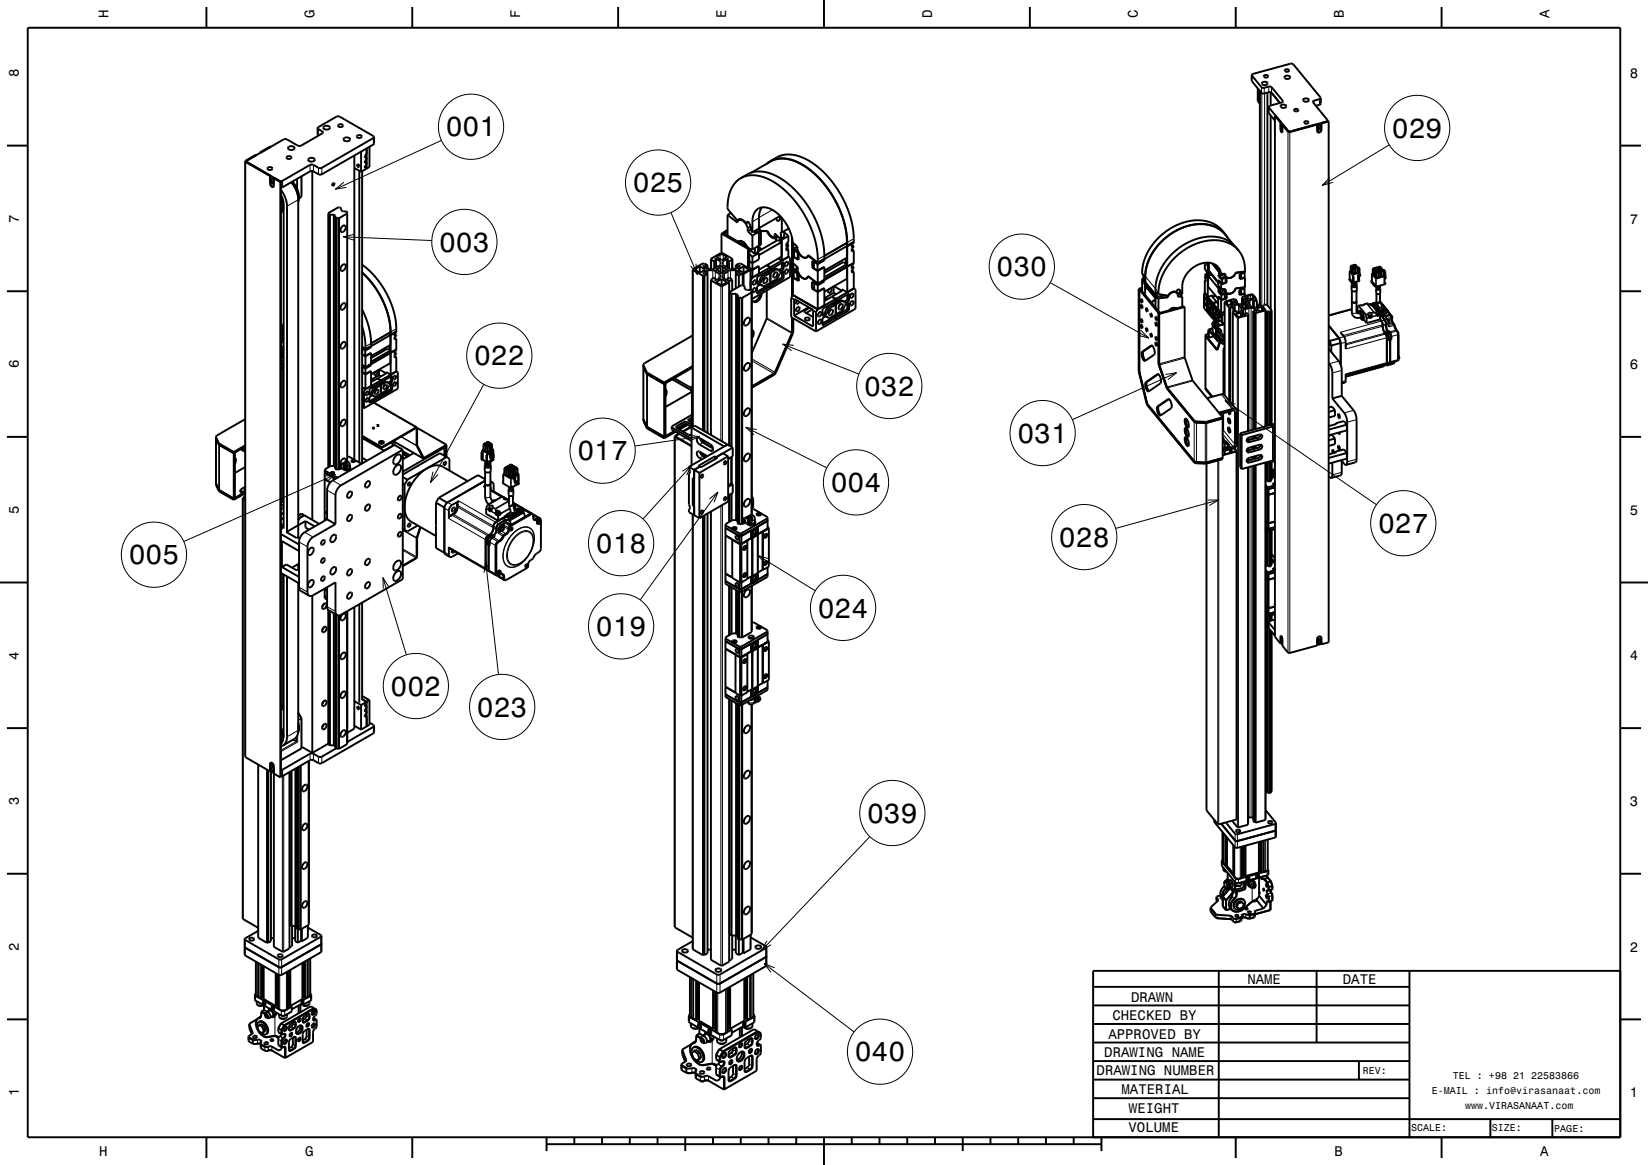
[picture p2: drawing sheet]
<svg xmlns="http://www.w3.org/2000/svg" width="297mm" height="210mm" viewBox="0 0 297 210" stroke-linecap="round" stroke-linejoin="round" font-family="sans-serif">
<defs><g id="words">
<g font-size="5">
<text x="80.3" y="24.6">001</text>
<text x="250.8" y="24.8">029</text>
<text x="114" y="34.7">025</text>
<text x="79.1" y="45.4">003</text>
<text x="179.6" y="49.8">030</text>
<text x="85.4" y="65.9">022</text>
<text x="155.7" y="71.3">032</text>
<text x="104" y="83">017</text>
<text x="183.3" y="79.8">031</text>
<text x="149.7" y="88.7">004</text>
<text x="23.2" y="101.7">005</text>
<text x="107.4" y="99.7">018</text>
<text x="190.8" y="98.6">028</text>
<text x="248.3" y="96.1">027</text>
<text x="147.4" y="111.3">024</text>
<text x="107.4" y="114.7">019</text>
<text x="70.4" y="125.4">002</text>
<text x="85.9" y="129.2">023</text>
<text x="156.3" y="148.3">039</text>
<text x="154" y="191.3">040</text>
</g>
<g font-size="2.5">
<text x="19.6" y="3.3" transform="rotate(-90 19.6 3.3)">H</text>
<text x="56.7" y="3.3" transform="rotate(-90 56.7 3.3)">G</text>
<text x="93.8" y="3.3" transform="rotate(-90 93.8 3.3)">F</text>
<text x="130.9" y="3.3" transform="rotate(-90 130.9 3.3)">E</text>
<text x="168" y="3.3" transform="rotate(-90 168 3.3)">D</text>
<text x="205.1" y="3.3" transform="rotate(-90 205.1 3.3)">C</text>
<text x="242.2" y="3.3" transform="rotate(-90 242.2 3.3)">B</text>
<text x="279.3" y="3.3" transform="rotate(-90 279.3 3.3)">A</text>
<text x="3.4" y="13.9" transform="rotate(-90 3.4 13.9)">8</text>
<text x="293.7" y="14">8</text>
<text x="3.4" y="40.1" transform="rotate(-90 3.4 40.1)">7</text>
<text x="293.7" y="40.3">7</text>
<text x="3.4" y="66.4" transform="rotate(-90 3.4 66.4)">6</text>
<text x="293.7" y="66.5">6</text>
<text x="3.4" y="92.6" transform="rotate(-90 3.4 92.6)">5</text>
<text x="293.7" y="92.8">5</text>
<text x="3.4" y="118.9" transform="rotate(-90 3.4 118.9)">4</text>
<text x="293.7" y="119">4</text>
<text x="3.4" y="145.1" transform="rotate(-90 3.4 145.1)">3</text>
<text x="293.7" y="145.3">3</text>
<text x="3.4" y="171.4" transform="rotate(-90 3.4 171.4)">2</text>
<text x="293.7" y="171.5">2</text>
<text x="224.8" y="177.3">NAME</text>
<text x="242" y="177.3">DATE</text>
<text x="200.5" y="183.9">CHECKED BY</text>
<text x="203.8" y="180.5">DRAWN</text>
<text x="199" y="190.6">DRAWING NAME</text>
<text x="199.7" y="187.2">APPROVED BY</text>
<text x="3.4" y="197.6" transform="rotate(-90 3.4 197.6)">1</text>
<text x="197.6" y="193.8">DRAWING NUMBER</text>
<text x="202.1" y="197.2">MATERIAL</text>
<text x="293.7" y="197.8">1</text>
<text x="203.5" y="200.6">WEIGHT</text>
<text x="17.9" y="208.4">H</text>
<text x="55" y="208.4">G</text>
<text x="203.4" y="204.1">VOLUME</text>
<text x="240.5" y="208.4">B</text>
<text x="277.6" y="208.4">A</text>
</g>
<g font-size="1.8">
<text x="245.6" y="193.6">REV:</text>
<text x="258" y="197.2">E-MAIL : info@virasanaat.com</text>
<text x="261.8" y="194.6">TEL : +98 21 22583866</text>
<text x="254.3" y="203.9">SCALE:</text>
<text x="264" y="199.9">www.VIRASANAAT.com</text>
<text x="268.8" y="203.9">SIZE:</text>
<text x="280.1" y="204">PAGE:</text>
</g>
</g></defs>
<g fill="none" stroke="#000" stroke-width=".35">
<path d="M5 5h287v200h-287zM37.2 1.3v3.7M74.3 1.3v3.7M111.4 1.3v3.7M148.5 0v5M185.6 1.3v3.7M222.7 1.3v3.7M225.6 13.5l.2-.2 6.8-1.8h.3l5.1 6.2M225.6 13.5l1.7 2.2 .4 .1 1.1-.2 .4 .1 2 2.5v.2l-.2 .1-2.2 .6-.2 .2M225.6 13.5v1.1l1.7 2.1 .4 .2 1.3-.3 1.7 2M226.7 15.9v2.3l.3 .5M226.9 17.9l.1 .2"/>
<path d="M226.9 17.1l.1 .2M226.9 16.8h.1M226.9 17.6h.1M226.9 18.4h.1M226.9 16.8l.1 .1M226.9 17.6l.1 .1M226.9 18.4l.1 .1M227 16.4v38.4M227 16.5l-.1-.2v2.3M227 16.8h-.1M227 17.6h-.1M227 18.4h-.1"/>
<path d="M227.4 14.9l.4-.2a.44 .44 0 0 1 .6 .5l-.3 .1a.44 .44 0 0 1-.7-.4zM227.8 13.6a.43 .43 0 0 1 .7 .2 .44 .44 0 0 1-.4 .2 .44 .44 0 0 1-.4-.3zM228.4 16.7v38.3M228.6 19.3l3.6 4.4 7.3-1.8M228.6 19.3l.1 1.1 1.1 1.3M229 16.6v2.4M230.8 19l.3-.1a.45 .45 0 0 1 .7 .4l-.4 .1a.44 .44 0 0 1-.6-.4zM231.5 13.8l.3-.2a.45 .45 0 0 1 .7 .4l-.4 .2a.44 .44 0 0 1-.6-.4zM231.6 12.6a.43 .43 0 0 1 .7 .2 .44 .44 0 0 1-.4 .2 .44 .44 0 0 1-.4-.3zM233.2 19.8a.45 .45 0 0 1 .8 .1 .43 .43 0 0 1-.4 .2 .43 .43 0 0 1-.4-.3zM234.9 17.9l.3-.2a.44 .44 0 0 1 .6 .5l-.3 .1a.44 .44 0 0 1-.6-.4zM238 17.7l-1.4 .6 2.7 3.4"/>
<path d="M238 17.7v1.1l-.9 .3M259.8 1.3v3.7M1.2 26.3h3.8M44.2 29.1l4.5 2.6M44.2 29.1v107.3l4.5 2.6M44.4 29.1l.2 .2M44.4 29.1v.1M44.6 28.9l-.2 .2M46.2 27.9h-.1l-1.9 1.2M46.8 27.5l1.9-1.1 .1 .1-1.9 1zM46.8 27.5v.1M48.3 30.2l.1-.1a.52 .52 0 0 1 .7 .3 .5 .5 0 0 1-.5 .2 .5 .5 0 0 1-.4-.3z"/>
<path d="M48.7 31.7h.1v1.5l.3 .4 .2 .1M48.7 31.7v1.6a.51 .51 0 0 0 .6 .4l.1-1.6M48.8 32.8l.6 .4M48.9 32.2a.41 .41 0 0 1 .4 .6 .42 .42 0 0 1-.4-.5zM49.4 32.1l1.1 .7M49.5 32.1h-.1M50.5 32.8v107.3M50.6 35.8l.4 1.5-.1 .7-.3 .4M50.6 35.5a2.64 2.64 0 0 1 0 2.9M50.6 34.2l.8 1.4 .3 1.6v58.8M50.6 35.1l.4 .8 .1 .9v58.5M50.6 32.8v107.3h-.1"/>
<path d="M50.6 32.8h-.1M50.6 33.8h.1M51.1 37.7h-.1M51.7 28.3a.49 .49 0 0 1 .5-.2 .49 .49 0 0 1 .3 .4l-.2 .1a.52 .52 0 0 1-.7-.2zM51.9 26.6a.65 .65 0 0 1 .7-.3 .65 .65 0 0 1 .5 .5l-.6 .2a.45 .45 0 0 1-.6-.4zM52.5 32.9l.9 1.6 .3 1.5v60.9M52.6 32.8a4.3 4.3 0 0 1 1.1 3.3M52.7 32.7a4 4 0 0 1 1 3.7M53.5 32.2v1.8M54.3 31.8v3.6l-.4 .3M55.6 28.7a.65 .65 0 0 1 .6-.3 .65 .65 0 0 1 .5 .5l-.5 .2a.45 .45 0 0 1-.6-.4zM56.3 30.8v62.9"/>
<path d="M57.2 23.1l3.4-2.1h.4l6.4 3.7M57.2 23.1l1 .6v.2l-3.9 2.4h-.6l-2-1.2h-.4l-7 4 6.3 3.7M57.2 23.1v1.2l.2 .1M58.3 22.9a.65 .65 0 0 1 .6-.3 .65 .65 0 0 1 .5 .5l-.5 .3a.45 .45 0 0 1-.6-.5zM59.2 38.5l.3 .2M59.5 38.7h.7M59.5 38.7v45.4M60.1 33h.1v.3l-.3 .2v-.2zM60.2 38.7l.2 .2v45.7h.2M60.2 38.7v45.3M60.4 39v.2M60.4 39.3h.2"/>
<path d="M60.6 39.3h.1M60.6 39.3v45.3M60.6 39.3h.4M60.9 22.6l.2-.2a.52 .52 0 0 1 .7 .3 .5 .5 0 0 1-.5 .2 .5 .5 0 0 1-.4-.3zM61 39.3h.1M61 39.3v45.3M61.1 39.3v44.6M61.9 25a.65 .65 0 0 1 .7-.3 .65 .65 0 0 1 .5 .5l-.6 .3a.45 .45 0 0 1-.6-.5zM62.6 38.5l-1.5 .8M62.6 38.2v.2M63.9 28v54.9M63.9 30.3l1.2 .7"/>
<path d="M64.4 24.4h.1a.52 .52 0 0 1 .7 .2 .5 .5 0 0 1-.5 .3 .5 .5 0 0 1-.4-.4zM64.4 29.6l.3 .2v.3l-.3-.1zM64.8 30.8v52.6M65.1 27.3v3.7M65.3 30.9v52.6M65.8 28.2l.3 .2M65.8 29.1l.3 .2M65.8 30l.3 .2M66.1 28.4h.1M66.1 29.3h.1M66.1 30.2h.1M66.1 26.7v3.7"/>
<path d="M66.1 29.6l-.3 .3v.4l.3-.1M66.1 27.8l-.3 .2v.5l.3-.1M66.1 28.7l-.3 .3v.4l.3-.1M66.1 30.4l-1 .6M66.6 26.5v3.6l-.5 .3M67.4 24.7l-9.6 5.6a2.46 2.46 0 0 1-1.5-.6h-.4l-5 2.9h-.6M67.4 24.7v1.2l-.1 .1-9.5 5.5a2.39 2.39 0 0 1-1.5-.7l-.4 .1-5.3 2.9M131.1 38.7l1.8 1.4 .3-.4M131.1 38.7v3.8M131.7 38.4h.1M131.7 38.4l-.6 .3M132.9 39.7a.87 .87 0 0 1 1.4 .3l.2 .2"/>
<path d="M133.2 39.7a1.48 1.48 0 0 1 1.5 1.4M133.2 39.6h.1M133.3 39.5l-.4 .2M133.5 32.1a5.9 5.9 0 0 1 6.2 .8l1.7 1.4 1.5 1.5 1.3 1.7 1.2 1.9 .9 2.1 .7 2.2 .3 2 .1 1.9M133.5 32.1a5.9 5.9 0 0 0-2.4 5.6l1.8 2M133.5 32.1l1.2-.7a5.9 5.9 0 0 1 6.1 .9l1.8 1.3 1.8 1.9 1.5 2.2 1.3 2.4 1 3 .4 2.8v1l-1.2 .7M133.5 39.5l-.3 .2M134.9 40l-.4 .2M135.4 31.1l3.4-2a5.9 5.9 0 0 1 6.1 .8l2.4 1.9 2.1 2.6 1.9 3.3 .6 1.8 .5 1.6 .2 2v3.3l-4 2.4M137.3 37.4l-.5 1.2v2.6M138.8 29.1l1.2-.7a6.1 6.1 0 0 1 6.3 .9l1.6 1.2 1.5 1.5 1.4 2 1.2 1.9 .9 2.1 .6 2 .4 3v.8l-.4 .2v.6l.4-.2M138.8 29.1l-.6 .4"/>
<path d="M138.8 29.1a5.9 5.9 0 0 1 6.2 .8l2.2 1.8 1.9 2.2 1.6 2.5 1.2 2.7 .5 2 .3 2v9.6M139.9 39.3l.2 .6M140.4 39l.2 .4M140.4 39.7l-.3 .2M140.6 38.9l-3.8 2.2M140.7 39.2l-.2 .4-.4 .3M140.7 39.2l.2 .2M140.8 39.2h-.1M140.9 39.4v2.5M141 39.4h-.1M229 20.8v34.9M229.8 20.9v93.9l.9 1.2"/>
<path d="M229.8 20.9l.9 1.2M229.9 20.8l-.1 .1M230.7 22.1l.2-.1v1.4l.2 .5M230.7 22.1l.1 1.4 .3 .4v-1.4M230.9 23.1l.2 .3M231.1 22.7l-.1-.2-.1 .3 .2 .3M231.2 22.5h-.1M232.1 23.6l.5 .1M235.1 21.9a.42 .42 0 0 1 .7 .2 .44 .44 0 0 1-.4 .2 .44 .44 0 0 1-.4-.3zM237.3 22.4l.1 .1M237.4 22.5l-5.1 1.3-1.2-1.3M237.5 23.4v.4"/>
<path d="M238.1 23.2l-.7 .2M238.2 22.2l-.1 1.2a.5 .5 0 0 1-.7 .4M238.2 22.2v1.2a.49 .49 0 0 1-.8 .4v-1.3M239.3 21.7l-.2 .2M239.3 21.7v.2M239.5 21.9v93.9l-1.3 .3M239.5 21.9l-1.3 .3M292 26.3h3.8M1.2 52.5h3.8M51 58.5v2.9M51 58.5h.1M51.1 58.4l-.1 .1"/>
<path d="M61.7 47.8l.3-.2a.66 .66 0 0 1 .3 .7 .66 .66 0 0 1-.5 .5h-.3l-.1-.2v-.4zM61.7 40.8l.3-.2a.66 .66 0 0 1 .3 .7 .66 .66 0 0 1-.5 .5h-.3l-.1-.2v-.4zM61.7 54.8l.3-.2a.65 .65 0 0 1 .3 .7 .65 .65 0 0 1-.5 .5h-.3l-.1-.2v-.4zM65.3 58.8l.5 2.4 .1 2M65.3 55.8l1.1 2.8 .4 2.4 .1 1.6-1 .6M65.3 47.7l1.2 1.1 1.3 1.3 1.2 1.6 1 1.8 .7 1.8 .4 1.6 .3 1.5v1.5l-.3 .2v.5l.3-.2M65.3 49.1l1.5 1.6 1.3 1.8 1.1 2 .8 2.3 .4 2.6v8.1M65.3 49.2l1.7 1.9 1.7 2.5 1 2.5 .6 2.7 .1 3.4-3.5 2M70.4 59.9l-3.5 2M71.4 59.9l-5.5 3-.6-.4M71.4 59.7l-1 .6M124.8 48.6l1.9 1.1"/>
<path d="M124.8 48.6v28.4M126.1 48l-.8 .6 .8 .6M126.1 48l1 .6-1 .6M126.1 48v1.2M126.7 49.7v27.9M126.8 49.6l-.1 .1M126.8 49.6l.2 .1M126.8 49.6v28.1M127 49.7v28M127.2 48l-.4-.1-.1 .1 .8 .5M127.2 48v.3M127.5 48.7l-.8 .5 .1 .1 .4-.1 .3 .2-.5 .3"/>
<path d="M127.5 48.7l1.3 .1 1 .6v.7l-.7 .4-.3-.1 .3-.1M127.5 48.7v29.4M127.5 47.8l-.8-.3-1.9 1.1M127.5 47.8l-.3 .2M127.5 47.8v.7M128.1 46.6l1.9-1 2 1M128.1 46.6l.2 .1-.1 .1 .5 .3M128.1 46.6v1.9M128.2 50.4h.1l-.2 .1 1.8 1.1h.3l1.2-.7M128.2 50.4l-.1 28M128.7 47.1v1.3M129.1 46.9l-.3-.1 .1-.1 .9 .4-.1 .7-1 .6-1.2 .1"/>
<path d="M129.1 46.3l1-.5 1 .5-1 .6zM129.1 50.9l1-.6 1 .6-.7 .4h-.4zM129.1 46.9l-.4 .2M129.1 50.3l-.4-.2-.5 .3M129.1 46.9v1.3M129.1 50.3v.2M129.3 48.7l.5 .3M129.3 48.5l-.3 .1 .3 .1M129.3 48.5v.2M129.8 48.2l-.5 .3M129.9 48l.4 .1-.1 1.1-.4-.1zM130 42.1l.3-.1 4.7 2.7"/>
<path d="M130 42.1l4.8 2.8M130 42.1v3.5M130.1 50.3v1M130.3 48.2l.5 .3M130.3 41.9l.2 .2M130.3 41.9v.1M130.5 42.1h.1M130.8 48.5l.3 .1-.3 .1M130.8 48.7l-.5 .3M130.8 48.5v.2M131.1 46.9l.2-.1-.3-.1-.7 .4v.6l1.1 .7a2.32 2.32 0 0 0 2-.4l-.1-.1-.4 .1M131.1 50.3l.3-.2 .6 .3"/>
<path d="M131.1 46.9l.3 .2M131.1 46.9v1.3M131.1 50.3v.2M131.1 41.7l-.6 .4M131.1 41.5l-.8 .4M131.4 47.1v1.3M131.4 50.9v29.4M131.5 52.8l.3 .2M131.8 53h.9M131.8 53v27.6M132 46.8v1.7M132 50.4v2"/>
<path d="M132 50.4l-.7 .4 .1 .1M132 46.8l-.6 .3M132 46.6l-.2 .1 .2 .1M132 46.6v1.9M132.6 49.4l.6 .3M132.6 47.8l.8-.3 1.9 1.1M132.6 47.8l.3 .2M132.6 47.8v.7M132.6 49.4v2.6M132.6 48.7h-1.2l-1 .6-.1 .8 .9 .4 .1-.1-.2-.1M132.6 48.7l.8 .5-.1 .1-.4-.1-.3 .2M132.6 48.7v.7"/>
<path d="M132.7 53l.3 .1v41.3l.1 .1M132.7 53v40.8M132.9 48v.3M133 53.3v.3M133 53.6l.1 .1M133.1 53.7h.1M133.1 53.7v40.8M133.2 49.7v2M133.2 43.5l-.2 .1a1.04 1.04 0 0 1 1.5 .7l.1 .2M133.2 43.5a1.25 1.25 0 0 1 1.4 1M133.2 53.7h.5M133.2 53.7v40.8"/>
<path d="M133.3 43.4l-.1 .1M133.7 53.7h.1M133.7 53.7v40.8M133.8 53.7v40M133.9 51.4l.3 .2v.5l.3 .1h.8M133.9 49.3l-.7 .4M133.9 49.3l.1 .1M133.9 49.3v2.1M133.9 51.4h-.3l-2.1 1.2v27.8M134 48l.8 .6-.8 .6M134 48l-1 .6 1 .6M134 48v1.2"/>
<path d="M134 49.4v2.1M134.4 57.5a.43 .43 0 0 1 .5-.3 .43 .43 0 0 1 .2 .7 .7 .7 0 0 1-1 .6v-.3zM134.5 40.2l.3-.3 .6 1.3M134.7 41.7l.9 .8M134.7 41.1v.6M134.8 44.9v3.4M135 44.7v3.7M135 44.7l-.2 .2M135 44.9l.6 .1M135 48.3l.6 .3M135 48.3l.6 .4M135 45.8l.6 .5"/>
<path d="M135.3 48.6l-1.3 .8M135.3 48.6v3.6M135.3 49.9l.3 .1M135.3 40.8l-.6 .3M135.3 52.2l.2 .1v40.5M135.3 44.9v.3M135.3 45.2l.7 .6M135.3 45.2l-.3 .1M135.4 41v.3M135.4 41.3v.1M135.4 41.3l-.7 .4M135.4 41.2v.1"/>
<path d="M135.4 41.2v.2M135.4 41.3h.1M135.4 41.4v.4l.2 .1M135.5 59.5l.1 .4-.1 .6M135.5 59.4a1.01 1.01 0 0 1 0 1.7M135.5 52.4v.3M135.5 52.7l-1.7 1M135.6 41.9v-1.9a2.16 2.16 0 0 1 2.5-2.6 7.4 7.4 0 0 1 4.7 5.9l.1 .4 .8 .8M135.6 42.5v2.5M135.6 46.3v2.3M135.6 48.7v1.3M135.6 50l-.3 .6v1.6"/>
<path d="M135.8 41.8l.2 .1 .6-.3 .2 .2M135.9 52l.3-.1a.45 .45 0 0 1 0 .6 .45 .45 0 0 1-.6 .1zM135.9 50.6l.3-.1a.45 .45 0 0 1 0 .6 .45 .45 0 0 1-.6 .1zM136 44.7v1.1M136.6 44.4v1M136.6 44.5l.7 .4-.7 .2M136.7 41.2l.1 .1M136.8 41.2v.1M136.8 41.8v2.5l-1.2 .7M136.8 45.6v1.2l-1.2 .6-.6-.3M136.8 48v1.4M136.8 41.2l-1.2 .7"/>
<path d="M136.8 41.8l-1.2 .7M136.8 45.6l-1.2 .7M136.8 48l-1.2 .6M136.8 45.6l-.2-.2-.6 .4M136.8 48l-1.2 .7M136.8 41.3l.3 .2M136.9 50.7l.3 .1M136.9 50.7l-.5 .2M137 53a1.32 1.32 0 0 1-1.4 1.3M137 51.3l.4 .2M137.1 41.7h1.3a1.5 1.5 0 0 0 1.2 1.1M137.1 41.6h1.1a1.73 1.73 0 0 0 1.6 1.4"/>
<path d="M137.1 41.5v2.6l-.5 .4M137.1 41.5l-.4 .2M137.3 52.9a1.43 1.43 0 0 1-1.4 1.5l-.4-.2M137.4 51.5l-.2-.3-.8 .4v1.4l2.4-1.4M137.7 50.3l.4-.2a.53 .53 0 0 1 .2 .6 .53 .53 0 0 1-.6 .4 .56 .56 0 0 1 0-.8zM137.8 50.3l-.2 .3M138.2 47.8l.6 .4M138.2 52.4l-.1 5.1-2.6 6.2M138.2 47.8l.7 .4M138.5 49l-1.2 .8-.4 .9M138.5 51.4l-2.1 1.2M138.5 48.8v.2"/>
<path d="M138.5 51.1v.3M138.5 49l.3 .2M138.5 51.4l.3 .2M138.6 48.7v.3M138.6 51.1v.3M138.6 51.4l.3 .2M138.6 49l.3 .2M138.8 49.2v1.8l-.9 .5h-.5M138.8 49.2l-1.2 .8-.4 .8M138.8 51.9l.1 .1M138.8 48.2v.4l-2.4 1.4v1.3l.8-.5M138.8 48.2l-3.2 1.8"/>
<path d="M138.8 50.9h.1M138.8 48.5l.1 .1M138.8 51.6v.4l-3.3 1.9M138.9 48.2v.4M138.9 49.2v1.7M138.9 51.6v.4M139.5 49.4h.1M139.5 49.3l.4-.2a.53 .53 0 0 1 .2 .6 .53 .53 0 0 1-.7 .3 .56 .56 0 0 1 .1-.7zM139.5 49.3l-.1 .2M139.6 42.8v-.7l1.1 1M139.8 43l.2 .4M139.9 42.6h.3"/>
<path d="M140.1 42.5l-.5 .3M140.2 42.7l-.4 .3M140.3 48.6h-.5l-.9 .6M140.3 48.6l-.6-.2-1.1 .6M140.5 43.4l.3 .2M140.5 43.4l-.3-.1-3.6 2M140.5 42.9l.1 .3M140.7 43.1h.1M140.7 43l-.2 .4M140.7 43l.2 .2M140.8 43.6v2.7l-4 2.3M140.8 43.6l-4 2.4"/>
<path d="M140.9 41.9h-.2v1.2M140.9 43.2v3.8l-.6-.4M140.9 47.4v.9M140.9 49v1M140.9 48.3l.3 .2M140.9 48.3l-.6 .4M140.9 50l.3 .2M140.9 50l-2.3 1.4M141.2 48.5l-.7 .5-.2-.4M141.2 50.2v-1.3a1.73 1.73 0 0 0-1 1.1l-.3 .3-1 .6M141.2 48.5v-1.3l-2.3 1.4M141.2 50.2l-2.3 1.4"/>
<path d="M141.3 42.7l-.6 .3M141.3 41.7v1M141.3 41.8l.8 .7M141.6 47.3l.4-.1a.45 .45 0 0 1 0 .6 .45 .45 0 0 1-.6 .1zM141.6 48.6l.4-.1a.45 .45 0 0 1 0 .6 .45 .45 0 0 1-.6 .1zM142 44.2h.1M142 44.9l.1 .1M142 43.7v.5l-.3 .2M142 44.5v.4M142 44.9l-.3 .2M142.1 41v.2l-1.2 .7M142.1 42.5v1.2l-.4 .2v.5l.4-.2"/>
<path d="M142.1 44.2v.2l-.4 .2v.6l.4-.2M142.1 45v1.3M142.1 46.3l.3 .2v3.4l-3.5 2.1M142.1 46.3l-3.2 1.9M142.1 42.5l-1.2 .7M142.7 57.2v2.9l-3.1 7.1-4.1 2.4M142.7 42.8v10.6M142.9 53.2l-.3 .6v3.4l4.5 2.5M142.9 53.2l4.5 2.6M142.9 44.9l.9 .2a1.45 1.45 0 0 0 1.6 1.3l.2-.4 1.8 1.3 1.2-.7M142.9 46.2v1.2l.9 .8a1.62 1.62 0 0 0 1.5 2M142.9 44.9v.1l1 .6v1.2l-1-.6"/>
<path d="M142.9 48.7l1.1 .7v1.3l-1.1-.6M142.9 50.1v3.1M142.9 48.7l.2 .1M143 57.4l-.1 2.7-3.1 7.2-.3 .3-4 2.3M143 43.8v1.1M143 45.1v1.1M143 47.5v1.2M143 48.9v1.1M143 50l-.1 .1M143 48.9v1.2l.7 .3M143.1 45.1v1.3l.7 .3M143.1 46.1l-.2 .1"/>
<path d="M143.1 48.8l.7 .1M143.2 53.9l3.4 2-.1 3-3.4-2zM143.6 54.1l-.1 .5 .1 .2 .3-.1 .2-.3M143.6 55.5l.4-.2a.5 .5 0 0 1 0 .6 .5 .5 0 0 1-.5 .2zM143.7 48.1v.3M143.7 49.3v1.1M143.7 44.5l-.8 .4M143.7 48.3l-.8 .4M143.7 44.5h.1M143.7 44.5a1.62 1.62 0 0 0 1.7 1.9l.2-.3 1.8 1.4 1.2-.7M143.7 48.4l-.6 .4M143.7 48.4h.1"/>
<path d="M143.7 48.4l.1 .1M143.8 48.9a1.45 1.45 0 0 0 1.6 1.3l.2-.4M143.8 45.5v1.2M143.8 48.9h.1M143.9 46.6l-.1 .1M144 50.3l-.3 .1M145.1 57.4a.58 .58 0 0 1 .9 .1 .54 .54 0 0 1-1 0zM145.3 50.2l.3-.5 1.8 1.5 .6-.4M145.5 50.1l-.2 .1M145.7 55.4l-2.6 1.5M145.9 55.5l-1 .6 1.6 1M146.3 52l1.1 .6"/>
<path d="M146.4 48.3l1 .5M146.4 55.8l-1.1 .6M146.7 47.2v1.2l.6 .4M146.7 48.1l-.3 .2M146.7 51v1.2l.7 .4M146.7 51.8l-.4 .2M147.3 47.6v1.2M147.4 55.8l-.3 .5v3.4M147.4 55.7h.1M147.4 48.8v3.8M147.4 52.6v3.1M147.4 47.6l-1-.6v1.3"/>
<path d="M147.7 57.7l.3-.1a.45 .45 0 0 1 0 .6 .45 .45 0 0 1-.6 .1zM147.7 56.3l.3-.1a.45 .45 0 0 1 0 .6 .45 .45 0 0 1-.6 .1zM148 50.8h.1M148.6 55.1l-1.2 .6M148.6 48.2v2.5l-1.2 .7-1.1-.6v1.2M148.6 52v3.1M148.6 48.2l-1.3 .6M148.6 48.2l-1.2 .6M148.6 52l-1.2 .6M148.6 55.1h.1M148.7 56.4l-.5 .2M148.7 56.4l.3 .2"/>
<path d="M148.8 57l.4 .2M149.2 53.9l-.6 .1M149.2 57.2l-.2-.3-.8 .4v1.4l2.4-1.4M149.5 56l.4-.2a.53 .53 0 0 1 .2 .7 .53 .53 0 0 1-.6 .3 .55 .55 0 0 1 0-.8zM149.5 56l-.1 .3M149.6 52a.41 .41 0 0 1 .2 .5 .41 .41 0 0 1-.6 .2l.3-.6M149.9 53.5l.7 .4M149.9 53.5h.1M150.2 52.8l-1.6 1M150.2 51.6v1.2M150.2 52.8l.5 .2M150.3 54.7l-1.2 .8-.4 .9"/>
<path d="M150.3 54.5v.2M150.3 56.9v.2M150.3 54.7l.3 .2M150.3 57.1l.3 .2M150.3 57.1l-2.1 1.2M150.3 51.6l1.4 .8M150.3 56.8v.3M150.6 54.9v1.8l-.9 .5h-.5M150.6 54.9l-1.2 .8-.4 .9M150.6 53.9l-3.2 1.9M150.6 57.3v.4l-3.5 2M150.6 53.9l-.7-.4-1.3 .8"/>
<path d="M150.6 53.9v.4l-2.4 1.4v1.3l.8-.4M150.6 57.7h.1M150.6 56.6v.1M150.6 54.3h.1M150.6 53.9v.4M150.6 54.9v1.8M150.6 57.3v.4M151.2 55.1h.1M151.3 55l.3-.2a.53 .53 0 0 1 .2 .6 .53 .53 0 0 1-.6 .4 .55 .55 0 0 1 .1-.8zM151.3 55l-.1 .3M151.7 52.4l.1-.1-.1-.1 1 .5M151.7 52.4l-1.8 1.1"/>
<path d="M152 54.3l-.4 .1-1 .5M152 54.3l-.6-.2-1.1 .6M152.4 46.6l.1 .9M152.6 43.8l-4 2.4M152.6 48.1v2.2l-4 2.3M152.6 47.6v.4l-4 2.4M152.6 47.6l-.6-.4-3.4 2M152.6 47.6l-4 2.4M152.7 48.1l-5.3 3M152.7 52.7h.1M152.7 53.1v1M152.7 54.8v.9"/>
<path d="M152.7 55.7l.3 .2M152.7 55.7l-2.4 1.4M152.7 54.1l-.6 .3M152.7 54.1l.3 .1M153 54.2l-.7 .5-.3-.4M153 55.9v-1.3a1.73 1.73 0 0 0-1 1.1l-.3 .3-1.1 .7M153 54.2v-1.3l-2.4 1.4M153 55.9l-2.4 1.4M153.4 54.3h.3a.45 .45 0 0 1 0 .5 .45 .45 0 0 1-.5 .2zM153.4 53l.3-.1a.45 .45 0 0 1 0 .6 .45 .45 0 0 1-.5 .1zM153.5 44.2l.4 .2M153.5 44.9l.4 .2"/>
<path d="M153.5 48l.4 .2M153.5 48.7l.4 .2M153.8 47.4l-.5 .3M153.9 52l-1.2 .7M153.9 45.1v2.5l-.4 .2v.6l.4-.2M153.9 43.7l-5.3 3M153.9 44.4v.2l-.4 .2v.5l.4-.2M153.9 48.2v.2l-.4 .2v.5l.4-.2M153.9 48.9v3.1M153.9 43.6l-1.3 .6M153.9 47.4l-5.9 3.4M153.9 52h.1"/>
<path d="M153.9 51.9v.1M153.9 52l-3.3 1.9M153.9 52l.3 .2v3.4l-3.6 2.1M205.2 52.1v14.7l1.6 6.3 8.4 10.3 .4 .1 1.9 .1 2.8-.8v-7.6M205.2 52.1l.1 .1M205.3 52.2v14.7M205.7 57.5l.2 .4-.1 .3-.2-.4zM205.7 58.5l.2 .4-.1 .3-.2-.4zM205.7 53.9l.2 .4-.1 .3-.2-.4zM205.7 54.9l.2 .4-.1 .3-.2-.4zM205.8 57.7l.1 .2M205.8 58.7l.1 .2"/>
<path d="M205.8 54.1l.1 .2M205.8 55.1l.1 .2M205.8 52l-.5 .2M205.8 51.9l-.6 .2M205.8 50.2v2.3M205.8 50.2l.6 .7M205.9 55.2h-.1M205.9 55.2h.1M206.1 50.2h-.3M206.3 51.4l1.9 2.4M206.4 51.3l1.8 2.2M206.6 59.1l.2 .4-.1 .3-.2-.4z"/>
<path d="M206.6 55.5l.2 .4-.1 .3-.2-.4zM206.7 51.8l.2 .3M206.7 59.3l.1 .2M206.7 55.7l.1 .2M207.4 56.5l.2 .4-.1 .3-.2-.4zM207.5 56.7l.1 .2M208.1 54.1l.1 .2M208.2 54h.1M208.2 53.1l-1.8-2.2 2.4 2.9M208.2 54l-.7 .5M208.3 57.1l.2 .4v.3l-.3-.4zM208.3 58.1l.2 .4v.3l-.3-.4z"/>
<path d="M208.5 57.3v.2M208.5 58.3v.2M208.8 53.8v2.3M208.8 53l-.3-.3v1.2l-.3-.3M208.8 56.4l.1 9.4M208.8 56.5l.1 .1M208.9 56.6v9l1.5 4.3 5 6 2.1 .1 2.8-.8M209 56.4l-3.5-4.3-.2 .1 3.5 4.2M209 56.4h-.2M209 56.4h.1M210.2 53.3l-1.5 .1M210.2 53.3l.3 .3"/>
<path d="M210.5 53.6l-1.7 .2M211.9 52.6l.2 .3M212 55.6l-.6-.1-.6 .4M212 55.6l-.6-.1-.7 .4M212.1 52.9l.2 .2M212.1 52.9a1.08 1.08 0 0 0-1.6 .7M212.3 53.1v.4h.8M212.3 52.8v.3M212.3 52.8h.2l.6 .7M212.3 52.8l.3 .3h-.3M212.6 52.2v.3M212.6 52.7l.3 .4"/>
<path d="M212.6 52.7l-.4 .2M212.6 52.5v.2M212.6 52.5l.3 .3M212.9 52.8l-.2-.4-.4-.3-.3 .5a1.32 1.32 0 0 0-1.5 .7l-1.7-.3M212.9 52.8v.3M213.1 53.5v1.8M213.5 55.3l-.1-.1-4.6 1.3M213.5 55.3l-4.6 1.3M213.5 55.3v9l1.4 4.2 5.4 6.7M217.1 52.8l3 3.6 .1 .5v1.3M217.1 52.8l-.1 .1v2.6l1.6 2M217.1 47.7v.8l.6 .7"/>
<path d="M217.1 49.5l.2 .3v.4l-.2-.2M217.1 50l.2 .3v.4l-.2-.2M217.1 50.5v2.3M217.1 49.5l.6 .7M217.1 52.8h.1M217.2 54.5l.2 .4v.3l-.2-.4zM217.2 53.5l.2 .4v.3l-.2-.4zM217.2 47.4l.1 .5-.2-.2M217.3 47.6l-.2 .1M217.3 50.5h-.2M217.3 49.9l-.2 .1M217.3 49.4l-.2 .1"/>
<path d="M217.3 49.4l.3 .3M217.5 55.9v-1l.4 .4 .2 .9 .5 .5M217.5 54.6l.4 .4 .1-.2M217.5 54.6v-1l2.2 2.7v1l-.4-.5M217.5 55.9l1.8 2.1M217.5 49.3l-.1 .1M217.6 49v.7M217.6 49.7l.1 .1M217.6 49.7h.1M217.7 50.2v3.3l.9-.3-.2 .2 .9 1M217.7 47.3v1.9M217.7 49.7l1.9 2.3"/>
<path d="M217.7 49.7v2l1.8 2.2M217.7 50.1v.1M217.8 49.7l.5-.2 1.2 1.5M217.8 49.7h-.1M217.8 55.8l1.1 1.3M217.8 55.8l-.3 .1M217.8 54v.5M217.8 55.2v.6M217.8 54.5l.2 .3M217.8 54.5l-.3 .1M217.8 59.4l-.1 1.3 .2 .2M217.8 59.4l1.7 2"/>
<path d="M217.9 47.4v1.4l1.6 2M217.9 49.1h.1M217.9 49.1l-.1 .6M217.9 49.1h.3M218 48.9l-.2 .3h-.1M218 54.8l.6 .6M218 54.8l.4-.1 .5 .6M218.1 55.2l.2 .3v.5l-.2-.3zM218.4 47.5l1.3 1.5M218.5 59.2l-.7 .2M218.5 58.7v1.1l.7 .8M218.5 58.7l.6 .6v-.6"/>
<path d="M218.6 55.4v1.3M218.6 47.5l.9 1.1M218.6 56.7l.6 .6M218.6 57.5h.1M218.6 57.5l.5 .6M218.6 54.9h.1M218.6 56.7h.1M218.9 57.1l-.3 .1v.3M218.9 55.3h.1M218.9 57.1h.1M218.9 55.3l-.3 .1M218.9 56.2l.2 .2v.6l-.2-.3z"/>
<path d="M218.9 55.3l-.3 .1 .6 .7 .1 .7M218.9 55.3l.5 .8 .2 .7M218.9 57.1l-.3 .1M218.9 57.1l.7 .8M219.1 59.1h.1M219.1 53.3l-.6 .2M219.1 58.7l.1 .1M219.2 58.1l-.3-.1-.3 .1-.1 .3 .1 .2M219.2 58.7l-.4 .1 .3 .3M219.2 58.8v1.8M219.2 58.1l-.3 .2-.1 .3M219.2 58.5l-.7 .2"/>
<path d="M219.2 58.5l.1 .1M219.2 57.3l.1-.2 .4 .4v.4M219.2 58.8v.1M219.3 47.9l.2 .8 .5 .7M219.3 54.4l.2 .4M219.3 54.4l-.7 .2v.4M219.3 58l.6-.2 .5 .5h.3M219.3 58l-.1 .5M219.3 58l.4 .5-.6 .2M219.4 59.6v.6M219.5 54.7h.1M219.5 57.3h-.3"/>
<path d="M219.5 53.4l.6 .6M219.5 50.6l.6 .6M219.5 49.6l.6 .7M219.5 50.6v.9l.6 .6M219.5 52.4l.6 .8 1-.3v.9M219.5 53.4v2.4l.6 .6M219.5 49.6l.6 .6M219.5 54.4l-.9 .2M219.5 53.4l.6 .7M219.5 52.4l.6 .7M219.6 52v.4M219.6 52.4h-.1"/>
<path d="M219.6 56.8h.1M219.6 56.8h-.3M219.7 59.1l-.2 .1v.2M219.7 59.1l.5 .7-.2 .1v.1l-.5-.6M219.7 59.1l-.2 .3M219.7 48.9v.5M219.7 52l.1 .3M219.7 52h-.1M219.7 51.7v.3M219.7 49.4v.1M219.7 49.4h.1M219.7 49.5l-.2 .1"/>
<path d="M219.8 52.3l.2 .3M219.8 52.3l-.2 .1M219.8 49.4l.2 .4M219.8 49.4l-.1 .1M219.8 56.7l.2 .4v.3l-.2-.4zM219.9 49.2l.1 .6M220 57.9l-.2-.2v.2M220 52v.6M220 52.6l.3 .4M220 49.4a2.56 2.56 0 0 0-3.7-1.8 4.7 4.7 0 0 0-3.2 4v1.4l-.2 .1M220 49.4l.9-.1-.1 .4M220.1 52.1h.8v.4"/>
<path d="M220.1 50.3l1-.3v1M220.1 50.2v.1M220.1 51.2v.9M220.1 53.1v.9M220.1 54.1v2.3M220.2 58.2l.3-.1 .1 .2M220.3 50.3v.9l-.6-.7-.2 .1M220.3 53h.1M220.3 53l-.2 .1M220.3 58.3h.1M220.6 52.2l.3 .3M220.7 56.3l-.6 .1"/>
<path d="M220.7 58.4l-1.5 .4M220.7 54.4l.8 1.1M220.7 54.4v16.8M220.7 52.4l.3 .3M220.7 53v.9l-.6 .1M220.7 53.4l.4 .4M220.8 52.5l.1 .1M220.8 49.7l-.2-.3-.6 .4M220.8 42.2l-.5-.6a6.5 6.5 0 0 0-7.5-1.3 10.3 10.3 0 0 0-7 9.1l.3 .3v1.3l.3 .3M220.8 42.2a6.6 6.6 0 0 0-7.7-1.2 10.4 10.4 0 0 0-6.7 8.8v3.3M220.8 42.2l.5 .7M220.9 50.1v.9"/>
<path d="M220.9 50.8l.2 .2M220.9 52.5l.1 .2M220.9 52.6l-.3-.3-.6 .3M220.9 52.6l-.6 .4M221 54.5l.9-.3 .4 .5-1 .3zM221.1 51l-1 .2M221.1 53.8l-1 .3M221.5 55.5v16.7M221.7 55.4l-.2 .1M221.7 55.4v.1M221.7 55.4v17M221.7 55.5v17"/>
<path d="M221.9 54.2v.6M222.2 44l-1.4-1.7a6.4 6.4 0 0 0-7.3-1.4 10.4 10.4 0 0 0-7.1 8.9v1.5M222.2 56.2l.8 1 .2 .1 1.7-.5M222.2 56.2v16.8M222.2 55.3l-.5 .2M222.2 55.3v.9M222.5 54.9l-.8 .2h.4l.1 .2M222.5 54.9l.9 .2 .5 .6-.3 .5-.7 .2-.2-.1 .3-.1M222.5 54.9v1.2M222.6 54.3v.4M222.7 52a1.08 1.08 0 0 1-1.7 .7M222.7 52h.1"/>
<path d="M222.7 52a1.05 1.05 0 0 1-.7 .9 1.05 1.05 0 0 1-1.1-.3M222.7 56.6l.9-.2 .5 .5-.9 .2zM222.9 54.2l-.4-.3-1.8 .5M222.9 54.2l-.3 .1M222.9 54.2v.6M223 56.2l-.2-.2-.6 .2M223 56.2v.1M223.2 45.2a5.2 5.2 0 0 1 1.2 3.3v.6l-1 .3v.9l1-.2M223.2 45.2a6.5 6.5 0 0 0-7.4-1.3 10.4 10.4 0 0 0-7 9.1M223.2 45.2l-.5-.7a6.5 6.5 0 0 0-7.5-1.3 10.4 10.4 0 0 0-7 8.9v3.3M223.3 52.7l.4 .4M223.6 56.4v.6"/>
<path d="M223.7 52.2v.9M223.7 49.3v.9l-.3-.3M223.8 55.2l.3 .2M223.8 55.1v.1M223.8 53.6l.3 .3M223.8 53.6v1.1M223.9 53.5l1.7-.5 .7 .7M223.9 53.5v.1h-.1M223.9 53.5v.1M223.9 55h-.2l.1 .1M223.9 55v.3M224.1 55.4v.2"/>
<path d="M224.1 53.9v.7M224.3 52v.9l-.6 .2M224.3 52.8l.1 .1M224.3 49.2v.9M224.3 50l.1 .1M224.3 51.8l-1.6 .2M224.4 49l-1.7 .2a1.02 1.02 0 0 1-.8 .9 1.02 1.02 0 0 1-1.1-.4M224.4 48.9l-1.7 .2a1.05 1.05 0 0 1-.7 .9 1.05 1.05 0 0 1-1.1-.3l-.8 .5M224.4 50.1v1.9l-1.1 .3v.9l1.1-.3M224.4 52.9v.5M224.4 56.5l.3-.1 .2 .3M224.4 56.5v.1"/>
<path d="M224.4 56.5v.2M224.4 53.8l-.1-.1h.3l.3 .4-.3 .4-.9 .3a1.26 1.26 0 0 1-1.4-.5h.3M224.4 53.8l-.3 .1M224.4 53.8v.8M224.4 54.8l-.5 .2M224.4 54.8l.2-.1 .1 .2M224.4 54.8v.7M224.4 56.6h.1M224.7 53.4l.9-.2 .5 .5-1 .3zM224.7 54.9l.2 .1v.4M224.7 54.9v.5M224.9 56.8v20.9"/>
<path d="M224.9 55.4l-.8 .2v-.2M224.9 56.7h-.1l.1 .1M224.9 56.7v21M224.9 55.2l.2 .1-.2 .1M225.2 54.1l-.3 .5 .4 .5a1.28 1.28 0 0 0 1.7 .1h-.3M225.2 54.1v.8M225.8 54.1l.3-.1-.9 .1M225.8 54.1l.2 .2M225.8 54.1v1.3M225.8 56.1l.3 .3M225.8 56.1v21.4M226 54.3v1.1"/>
<path d="M226.1 56.4v21M226.1 55.6l-.9-.1-1 .2-.3 .5 .3 .4h.3M226.1 55.6l.4 .4-.7 .1M226.1 55.6v.4M226.2 56.3l-.1 .1M226.2 56.3l.1 .1M226.2 56.3v21.1M226.3 56.4v20.9M226.3 53.7l-.1 .1 .3 .4M226.3 53.7v.3M226.5 55.6l.9-.3 .4 .5-.9 .3zM226.5 54.2l-.5 .1"/>
<path d="M226.5 54.2v1.2M226.5 55l.6-.2 1 1M226.5 55l.2 .2M226.5 55v.4M226.5 55.3h.1M226.7 55.2v.1M227.4 55.3v.7M227.7 55h.7l.7 .9M227.7 55l-.1 .2M227.7 55v.1M228.1 55.8v.1M228.1 55.9l-1.8 .5"/>
<path d="M228.1 55.9v20.9M228.3 56.1v20.7M228.3 56.1l-.2 .1M228.3 56.1h.1M228.4 56.1l.4 .1M228.4 56.1v20.7M228.8 56.2h.1M228.8 56.2v20.5M228.8 56.2v20.4M229 56.2v20.4M229 56.2h-.2M229 56.1v20.5"/>
<path d="M229 56.1v.1M229.1 55.9l-.1 .2M229.1 55.9v20.7M239.5 58.7l1.8 2.3M241.6 59.9l.7 .9 .2 .4v1.7M243.1 50.2l.5 .8M243.1 50.2l.5 .7M243.2 48.8l.6 .7M243.2 48.8v1.4M243.2 50.2h-.1M243.2 50.2l.6 .7M243.4 48.9l.1 .1"/>
<path d="M243.4 48.9h.1M243.4 48.8h-.2M243.4 47.9v1M243.4 47.9l.2 .2M243.4 47.9l.4-.1 .1 .2M243.5 49h.1M243.5 49v.1M243.6 48.1v.9M243.6 49h-.1M243.6 48.1h.1M243.6 48.1l.1-.2 .1 .2M243.6 48.1h.2"/>
<path d="M243.6 51.5v.8a.55 .55 0 0 0 .9 0v-.8M243.6 51.5a.55 .55 0 0 0 .9 0M243.6 49.1l.2 .3M243.6 49.1h.1M243.6 54.3a.48 .48 0 0 0 .9 0M243.6 52.4l.1 4.2 .2 .4 .3 .2 .9 .1M243.6 51v.3a.44 .44 0 0 0 .6 .2 .44 .44 0 0 0 .3-.5M243.6 51l.1 .1 .4 .1 .4-.2M243.6 55.7l-4.1 1.2M243.6 51.2v.3M243.6 51h.1M243.6 48.2v.9"/>
<path d="M243.6 48.2l.4-.1 .2 .2M243.6 48.2l.2 .2M243.6 50.9v.1M243.7 48.1v.1M243.7 48.3h.1M243.8 49.5v.2M243.8 50.9v.1M243.8 51v.1M243.8 49.7v.1M243.8 49.7l.1 .1M243.8 51h-.2M243.8 50.9h-.2"/>
<path d="M243.8 48.3l.2-.1 .1 .2M243.8 48.3v.1M243.8 48.3h.3M243.8 48.4v1M243.8 49.8v1.3M243.9 48.1h.1M243.9 48.1h-.2M243.9 47.9l-.1 .2M243.9 47.9h-.4l.1 .2M243.9 47.8l.4-.1 .2 .2M243.9 47.8v.1M243.9 47.8l.2 .2"/>
<path d="M243.9 48v.1M243.9 49.8l.1 1.3 .1-.2M243.9 49.8h-.1M243.9 51l-.1 .1M244 47.8h.4l-.2 .2h-.2zM244 47.9l.2-.1 .1 .2M244 47.9v.1M244.1 51h.1M244.1 48v.2M244.1 48.2v.1M244.1 48.2h-.2l-.2 .1M244.1 48.1v.1"/>
<path d="M244.1 48.1l.4-.1 .2 .2v.9M244.1 48.1l.2 .2M244.2 48.3l-.4 .1M244.2 48.3l.1 1M244.2 48.1h.4l-.1 .1h-.2zM244.2 50.8v.3l-.1-.2M244.2 48.2l.2-.1 .1 .1M244.2 48.2h.1M244.3 49.3h.1M244.3 49.3l-.5 .1M244.3 49.2h.1M244.3 48.3v.9"/>
<path d="M244.3 49.2v.1M244.3 50.8l.2 .2M244.5 47.9v.1M244.5 47.9l-.4 .1M244.5 52.4v3.9l.1 .2h.3a.43 .43 0 0 1 .4 .3 .43 .43 0 0 1-.2 .5M244.5 51.2v.3M244.6 55.4v.8l.2 .3 .2-.5M244.6 55.4l-.1 .1M244.7 49.1h.1M244.7 49h.1M244.7 48.6v.1M244.7 48.6h.1"/>
<path d="M244.7 48.3l.1 .1M244.7 48.5v.1M244.7 49l.2 .2M244.7 49h.2M244.7 48.7h.1M244.7 48.8h.1M244.7 48.6h.1v.4M244.7 49.1l-.9 .3M244.7 49.1l-.4 .2M244.8 49.5v1.2M244.8 50.7l-.9 .2M244.8 49.5v.1"/>
<path d="M244.8 50.7v.1M244.8 48.2l-.5 .1M244.8 48.2l.2 .2M244.8 48.2l.1 .2M244.8 55.2l-.2 .2M244.8 49.1h.1M244.8 55.1v.1M244.8 48.4l-.1 .2M244.8 49.6v1.2M244.8 55.1h.1M244.9 49.2l-1.1 .3M244.9 49.2v.2"/>
<path d="M244.9 49.4v.1M244.9 49.4l-.1 .1M244.9 49h.1M244.9 49l.1 .1M244.9 49v.1M244.9 49.3v.2M244.9 48.4h.1M244.9 48.4h-.1M244.9 49.3h.1M244.9 49.1h.1M244.9 49.5h.1M244.9 49.3l.1 .5"/>
<path d="M244.9 55.1h-.1M244.9 49.5v1.2l-.1 .1M244.9 49.6h.1M244.9 49.5l-.1 .1M244.9 50.5h.1M244.9 49.7l.1 .1M245 56h.3l.2 .1 .3 .9M245 56l.3 .4 .2 .7M245 50.6h-.1M245 48.8v.3M245 49.1l.2 .5M245 49.1h-.1"/>
<path d="M245 48.4v.4h-.2M245.1 49.6h.1M245.1 57.3l.4 .4M245.2 49.6l-.2 .2M245.5 57.1v.6M245.5 57.7h.1M245.8 57v.6M245.8 57l-.3 .1M245.8 54.9l-.1 .1M245.8 54.9h.1M245.8 54.8v.1M245.8 57.7l.5 .5"/>
<path d="M245.8 57.6l-.3 .1M245.8 54.9l-.2 .1-.8 .1M245.8 57.6h.1M246.2 56.7l.1 1.5M246.4 54.7h-.1M246.4 54.7h.1M246.4 54.7l-.6 .1M246.4 54.7l.9 .4 1.1 1.3M246.6 56.5l.1-.1h.4l.2 .8M246.6 56.6v.1M246.6 56.5v.1M246.6 56.7h.1"/>
<path d="M246.6 56.7l.1 .5M246.7 57l.1-.2 .3 .2-.1 .2-.3-.1M246.7 57h.1M246.7 54.8h.3l.1 .1M247 54.8l.2 .2M247.1 57v.1M247.1 57l.2 .2M247.1 54.9l.1 .1M247.1 54.9v.1M247.1 50.8h.1M247.1 50.8l.8 .9 1.7-.6M247.1 57.1l-.1 .1h-.3"/>
<path d="M247.1 57.1l-.4 .1M247.2 50.7l-.1 .1M247.2 50.7l.8 .9h-.2M247.2 49.3l.8 .9 1.5-.4M247.2 49.3v1.4M247.3 57.2l-.6 .1v-.1M247.3 54.7l.4 .4M247.3 54.7l-.1 .2M247.3 54.9l.2 .3M247.3 54.9h-.2M247.4 48.4l.4-.1 .2 .2-.4 .1M247.4 49.3h-.2"/>
<path d="M247.4 48.4v.9l.2 .3M247.4 48.4l.2 .2M247.5 55.2l.2 .3M247.5 55.2h-.1M247.5 55.2h.1M247.5 48.5l.2-.1 .2 .1h-.3zM247.6 56.3l.4 .2M247.6 48.6v1M247.6 48.7v.9l.2 .2M247.6 49.6h.1M247.6 48.7l.2 .2M247.6 48.7l.3-.1 .2 .1"/>
<path d="M247.7 55.5l1.9 2.2 .2 .9M247.7 55.1l-.2 .1M247.7 54.8v.7M247.7 55.2l1.4 1.7M247.7 55l1.4 1.6M247.7 55.2h.1M247.7 55h.1M247.7 54.8h.1M247.7 48.7l.2-.1 .2 .1zM247.8 48.9v.9M247.8 49.8h.1M247.8 48.9v1l.2 .2"/>
<path d="M247.8 48.9l.4-.1 .2 .3M247.8 48.9l.2 .3M247.9 48.3l.4-.1 .1 .1M247.9 48.3l.1 .1M247.9 48.3v.1M248 49h.3l-.2 .1zM248 48.3l.2-.1 .1 .1-.2 .1zM248 55l.8 1.1M248 48.4v.2M248 48.4l.2 .1M248 52v.8l.3 .2 .4-.1 .1-.9M248 52a.43 .43 0 0 0 .8 0"/>
<path d="M248 55h.1M248 56.5l.1 .3M248 49.2v.9M248.1 56.6l.2-.1 .2 .1M248.1 51.8a.38 .38 0 0 0 .6 0M248.1 51.7v.1M248.1 52.9v1.7M248.1 51.8l-.1 .2M248.1 56.6h.1M248.1 54.5l-.8 .2M248.1 48.8v.1M248.1 48.8l-.3 .1"/>
<path d="M248.1 56.3h-.2l.1 .2M248.1 56.3l.3 .1M248.1 56.3v.3M248.1 48.5v.2M248.1 48.5l.4-.1 .2 .3M248.1 48.5l.2 .3M248.1 54.9h.1M248.1 54.6h.1M248.1 54.6l-.4 .2M248.1 54.6v.3M248.1 48.7v.2M248.1 48.7v.1"/>
<path d="M248.2 48.5h.1M248.2 48.6h.3l-.2 .1zM248.3 54.9l-.3 .1M248.3 48.8v.1M248.3 48.4v.1M248.3 48.4l-.1 .1M248.3 48.1l.4-.1 .2 .3M248.3 48.1l.2 .3M248.3 48.1v.2M248.4 48.3v.2M248.4 48.3l-.1 .1M248.4 51.6h-.1"/>
<path d="M248.4 51.6h.1M248.4 56.4v.1M248.4 49.1v.9l-.4 .1M248.4 49.9l.1 .1M248.4 49.1l-.4 .1M248.4 56.5h.1M248.4 56.5l.3 .3M248.4 48.9l.2-.1 .2 .1-.2 .1zM248.5 48.2l.2-.1 .1 .1zM248.5 56.6v.1M248.5 56.6l-.1 .2-.3-.1M248.5 49v1"/>
<path d="M248.5 48.4v.1M248.5 56.7l-.1 .2-.3-.1M248.5 56.7l-.4 .1M248.6 51.6h-.2M248.6 51.5v.1M248.6 48.5l.1 .1M248.6 48.5v.1M248.7 48.7h.1M248.7 48.7l-.4 .1M248.7 48.5h.3l-.2 .1zM248.7 48.6v.1M248.7 48.6h.2"/>
<path d="M248.7 51.5h.1M248.7 54.3l.4 .9-.3 .3-.3-.1-.4-.8M248.7 54.3l-.2 .3h-.4M248.7 51.5l-.1 .2-.5-.1M248.7 51.5v.3M248.7 52.9v1.4M248.7 51.8l.1 .2M248.7 48.7l-.4 .1 .2 .2M248.7 48.7l.2 .2M248.7 57.6l.4 .5 .1 .4-.1-.4zM248.7 56.8l-.6 .2v-.2M248.7 56.8v.8l-2.4 .6"/>
<path d="M248.8 48.7v.1M248.8 48.7l.2 .2M248.8 56v.1M248.8 56.1h.1M248.8 56h.1M248.8 54.6h.1M248.8 54.6l.8 1M248.9 48.6v.1M248.9 54.5l-.1-.1 1.3 1.6M248.9 54.5h.1M248.9 54.5l1.3 1.7M248.9 48.9v1l-.4 .1"/>
<path d="M248.9 49.8l.1 .1M248.9 48.9l-.4 .1M248.9 48.7l.2-.1 .1 .1zM248.9 48.3h.1M248.9 48.3l-.4 .1M248.9 48.3l.2 .2M248.9 48.3l-.3 .2M249 48.9v1M249 55.9l-.2 .1M249 55.9l-.2 .2M249.1 56.6h.1M249.1 56.9h.1"/>
<path d="M249.1 55.7h.3l.2 .2-.4 .2h-.1zM249.1 48.5v.1M249.1 48.5l-.2 .1M249.2 48.6l.2 .2M249.2 48.6l-.4 .1M249.2 58.8l.1 .7 .3 .5M249.2 58.5v.3M249.4 48.6l.2 .3M249.4 48.6l-.1 .1M249.4 48.6l.1 .2M249.4 49.4v.1M249.4 49.5h.1"/>
<path d="M249.4 49.4l.1 .2M249.4 49.6l.1 .2M249.4 48.8v.9l-.4 .2M249.4 48.8l-.4 .1M249.4 48.8v.1M249.4 49.5l.1 .1M249.4 55.6l-.4 .3M249.4 55.6v.1M249.4 48.9v.1M249.4 49.1l.1 .4M249.4 49.1h.1M249.5 49.5v.1"/>
<path d="M249.5 49.7h.1M249.5 48.8l.1 .1M249.5 48.8l-.1 .1M249.5 49.7v.1M249.5 49.8v1.4l.1-.1M249.5 50.1l.1 .1M249.5 51l.1 .1M249.5 49.8h.1M249.5 49.8l.1 .4M249.6 55.5l-.2 .1M249.6 55.5h.1M249.6 55.5v.1"/>
<path d="M249.6 48.9v.1M249.6 49l.1 .5M249.6 49l-.2 .1M249.6 55.6l-.1 .1M249.6 57.1a2.09 2.09 0 0 1 .7 1.8M249.6 55.6h.1M249.7 49.5l.1 .6M249.7 49.5h-.2M249.7 50l.1 .1M249.8 50.1l-.2 .1M249.8 58.6l.2 1M249.9 55.9l-.8 .5v.7l1.4-.4"/>
<path d="M249.9 55.9h.1M249.9 55.9l.2 .1M250 59.6l-.3 .1 .4 .7 .1 1 .3-.1M250 59.6v.5M250 57.6l.3 .4-.1 .3M250.1 56h.1M250.1 56l.1 .2M250.1 57.6l.2 .1 .1 .2-.1 .4M250.2 56.2h.1M250.2 56.2l-1.1 .7M250.2 56.2l.3 .5M250.2 59.6l.5 .6 .1 1"/>
<path d="M250.2 59.6v.4M250.2 59.6h-.2M250.3 56.4l.4 .5a2.71 2.71 0 0 0 .7 1.7l.7 1.7v4.5l-.2 .2M250.5 56.7l.1 .2a2.77 2.77 0 0 0 .7 1.8l.6 1.4 .1 4.7-.1 .2-1.4 .4M250.8 57l.1 .3-.1 .2M292 52.5h3.8M1.2 78.8h3.8M38.9 79l.6 1.2 2.6 1.5M38.9 78.7l.6 1.3 2.6 1.5M38.9 78.7v8.8l.6 1.1 2.6 1.5M44.2 75.6l-5.1 2.9-.2 .2M50.6 62.6l.2 .2v.4l-.2 .2"/>
<path d="M50.6 64.6l.2 .2v.5l-.2 .1M50.6 66.4l.5 .2M50.6 66.3l.5 .1M50.6 62.3l.4 .3 .1-.1M50.6 64.3l.2 .1M50.8 63.7h-.2M51 65.5l-.4 .2M51 65.5h.1M51 65.5v.9M51.1 61.5l-.5 .1M51.1 63.5l-.3 .1v.8l.3 .1M51.1 61.7l-.5 .1"/>
<path d="M61.7 61.8l.3-.2a.65 .65 0 0 1 .3 .7 .65 .65 0 0 1-.5 .5h-.3l-.1-.2v-.4zM61.7 68.8l.3-.2a.66 .66 0 0 1 .3 .7 .66 .66 0 0 1-.5 .5h-.3l-.1-.2v-.4zM61.7 75.8l.3-.2a.66 .66 0 0 1 .3 .7 .66 .66 0 0 1-.5 .5h-.3l-.1-.2v-.4zM65.3 78.9l4 2.3M65.3 78.7l3.5 2M65.3 78.6l3.5 2M65.3 63.9l.6 .3M65.3 62.8l.6 .4M65.3 73.4l.3 .2M65.3 67.1l.6 .4M65.3 65.8l.6 .4 .5-.3M65.3 63.6h.1"/>
<path d="M65.3 62.8v1.1M65.3 66.1v1l.6 .3M65.3 66.8h.1M65.8 63.2v1l1.1-.6M65.8 70.2l-.2 .5v2.9M65.9 70.2l-.6-.4 .5 .4M65.9 64.2v3.2M65.9 67.5v2.6M65.9 70.1v.1M66 71.9l.4-.2a.44 .44 0 0 1 0 .5 .44 .44 0 0 1-.5 .2zM66 70.7l.4-.1a.44 .44 0 0 1 0 .4 .44 .44 0 0 1-.5 .3zM66.4 65.9h.1"/>
<path d="M66.9 69.6l-1 .6M66.9 62.5l-1 .6-.6-.5M66.9 63.6v2.3l-1 .5-.6-.3M66.9 66.9v2.7M66.9 63.6l-1 .6M66.9 66.9l-1 .5M66.9 69.6h.1M66.9 66.9l-1 .6M67 70.7l.2 .2M67 70.7l-.4 .2M67.1 71.2l.3 .2M67.2 77.2h.2"/>
<path d="M67.2 77.1l.3 .1-.3 .1zM67.4 72.6l7.7 4.4M67.4 68.6h-.5M67.4 71.4l-.2-.2-.6 .3v1.2l2-1.2M67.7 70.4l-.1 .2M67.8 70.3l.3-.1a.54 .54 0 0 1-.5 .8 .53 .53 0 0 1 .2-.7zM67.8 66.9h.2a.43 .43 0 0 1-.1 .5 .43 .43 0 0 1-.4 .2l.2-.6M68 76.8h.3M68 76.6l.3 .1-.3 .1zM68 68.2l.6 .4M68 68.2l-1.1 .7M68.1 68.2l.6 .3"/>
<path d="M68.1 68.2h.1M68.3 79.8a.61 .61 0 0 1 .9 0M68.3 67.6l-1.4 .8M68.3 66.6v1M68.3 67.6l.4 .2M68.3 79.6l.2-.1a.52 .52 0 0 1 .7 .3 .54 .54 0 0 1-.9 0zM68.4 69.3a2.08 2.08 0 0 0-1.4 1.1v.3M68.4 69.1v.2M68.4 71.1v.2M68.4 69.3l.2 .1M68.4 71.3l.2 .2M68.4 71.3l-1.8 1.1"/>
<path d="M68.4 66.6l1.2 .7M68.4 79.9a.39 .39 0 0 1 .3-.2 .39 .39 0 0 1 .4 .2M68.4 71.3l.3 .2M68.4 69.3l.3 .1M68.6 69.4v1.6l-.9 .5-.3-.1M68.6 69.4a2.08 2.08 0 0 0-1.3 1.2l-.1 .3M68.6 68.6v.3l-2 1.2v1.1l.6-.3M68.6 71.5v.3l-3 1.8M68.6 68.6l-2.8 1.6M68.6 71.8h.1M68.6 70.9h.1M68.6 68.9h.1"/>
<path d="M68.7 68.5v.4M68.7 69.4v1.5M68.7 71.5v.3M69.2 69.6h.1M69.2 69.5l-.1 .2M69.3 69.4l.3-.1a.54 .54 0 0 1-.4 .9 .54 .54 0 0 1 .1-.8zM69.6 67.3l-1.5 .9M69.6 67.3v-.2l.8 .4M69.9 69l-.3-.1-.9 .5M69.9 69a.56 .56 0 0 0-.8-.2l-.7 .5M70.2 63.1l-.4-.2-2.9 1.7M70.2 63.1l.2 .1"/>
<path d="M70.2 63v-.7v.8M70.4 63.2v.3l-3.5 2M70.4 63.6v1.8l-3.5 2.1M70.4 63.2l-3.5 2M70.4 79.8l2.2 1.3M70.4 63.6l-3.5 2M70.4 67.5h.1M70.4 67.9v.8M70.4 69.3v.8M70.4 68.7l-.5 .3M70.4 70.1l-2 1.2M70.4 70.1l.3 .2"/>
<path d="M70.4 68.7l.3 .2M70.7 68.9l-.7 .3-.1-.2M70.7 70.3v-1.1l-.7 .3-.1 .5a2.19 2.19 0 0 1-1.2 .9M70.7 68.9v-1.2l-2 1.2M70.7 70.3l-2 1.2M70.9 79.5l5.4 3.1M71 69l.3-.1a.44 .44 0 0 1 0 .5 .44 .44 0 0 1-.4 .2zM71 67.8l.3-.1a.44 .44 0 0 1 0 .5 .44 .44 0 0 1-.4 .2zM71.1 60.2l.3 .2M71.1 60.9l.3 .2M71.1 63.5l.3 .2M71.1 64.1l.3 .2"/>
<path d="M71.4 63h.1M71.4 66.9l-1 .6M71.4 60.4v.2l-.3 .1v.5l.3-.1M71.4 61.1v2.1l-.3 .2v.5l.3-.2M71.4 63.7v.1l-.3 .2v.5l.3-.2M71.4 64.3v2.6M71.4 63l-5.5 3.2-.6-.5M71.4 63l-.5 .3M71.4 66.9h.1M71.5 66.9l.2 .2v3l-3 1.7M71.5 66.9l-2.8 1.6M75.1 77l.1 3.2 1.2 2.3 4.1-2.3"/>
<path d="M75.1 77l-6.3 3.6M75.2 77.1l5.3 3.1M87.7 79.9l.1 .1M87.8 79.9v-.1h.2v.1M87.8 79.7l.3 .1v.1h-.4zM87.8 80v.2M87.8 80h.2M88 80v.2M88.3 79.8v.1M88.3 79.8l-.4-.2-.2 .2v.2M88.3 79.8l-.3 .2M116 66l.6 1.4 3.1 1.8 5.1-2.9"/>
<path d="M116 75.6l.6 1.4 3.1 1.7M116 65.8l.6 1.4 3.1 1.7M116 65.8v10.1l.6 1.3 3.1 1.8M119.7 68.9v10.1M119.9 70.2l.2 .6-.2 .7M119.9 69.1v9.5l-.2 .1M120 69l-.1 .2M121.1 76.9l3.2 2h.3M121.1 76.9l.1 .6 3.4 1.9M121.2 68.4l3.2 1.8 .3 .4v6.4M121.5 68.2l2.8 1.6 .5 .5M121.5 77.7l-1.8 1"/>
<path d="M121.6 78.7l3 1.8M121.6 78.7v88.4l3.2 1.9M121.7 77.8l-2 1.2M122.3 78.2l-.7 .5M122.4 78.2l-.7 .5 2.9 1.7M123.7 76.4l-1.5 .9M123.9 76.6l-1.4 .8M124.5 76.9l-1.5 .9M124.6 77l-1.5 .8M124.6 77.1v6.8M124.6 77.1l5.9 3.4 .6-.4-6.9 4.1M124.6 77.1l.6-.4 6.9 4"/>
<path d="M124.7 70.6l-4.8 2.8M124.7 75.2l-.7 .5 .7 .5M124.7 76.6l-1.2-.6-1.7 1 2.2 1.3h.6M124.7 77l-1.2-.6-1.5 .8M124.7 74.8l-3.6 2.1M124.7 75.9l-.3 .1M124.7 76.1l-.1 .1M124.7 75.7l-.5 .2M124.8 60.5l-8.7 5-.1 .3M124.8 66l-5.1 2.9M125.7 78.9l.4 .1 1.9 1.1a.79 .79 0 0 1 .3 1.2l-.3-.1-2.1-1.2-.3-.6zM126.2 79l.3 .7 2 1.1"/>
<path d="M126.7 79.3v.5M126.8 79.4v.5M127 79.5v.5M127.5 79.8v.5M134.4 65.7a.43 .43 0 0 1 .5-.3 .43 .43 0 0 1 .2 .6 .69 .69 0 0 1-1 .7v-.4zM134.4 73.9a.43 .43 0 0 1 .5-.3 .43 .43 0 0 1 .2 .6 .7 .7 0 0 1-1 .7v-.4zM205.3 66.9v.2M205.3 66.9l1.5 6 8.4 10.2 .4 .2 1.9 .1 2.8-.8M205.8 63.4l1.7-1.1a1.34 1.34 0 0 1 .5 1.6l-1.6 1.2a1.34 1.34 0 0 1-.6-1.7zM206.5 68.9l2.1-1.5a1.34 1.34 0 0 1 .5 1.7l-2.1 1.5a1.33 1.33 0 0 1-.5-1.7zM207.4 60.1l.2 .4-.1 .3-.2-.4zM207.5 60.3l.1 .2"/>
<path d="M207.6 62.3l-1.5 1a1.64 1.64 0 0 0 .4 1.7M208.3 60.7l.2 .4v.3l-.3-.4zM208.3 61.7l.2 .4v.3l-.3-.4zM208.5 61.9v.2M208.5 60.9v.2M208.6 73.3l1.9-1.4a1.34 1.34 0 0 1 .6 1.7l-2 1.3a1.35 1.35 0 0 1-.5-1.6zM208.7 67.4l-2 1.4a1.62 1.62 0 0 0 .4 1.7M208.8 65.4l.1 .4M208.9 65.8l1.3 4M210.2 69.8l5.2 6.3 2.1 .1 2.8-.8M210.2 69.8l.2 .3M210.7 71.9l-1.9 1.3a1.63 1.63 0 0 0 .4 1.7"/>
<path d="M213.6 78.8a1.39 1.39 0 0 1 .5 1.6 1.53 1.53 0 0 1-.5-1.6zM213.6 77.2v-.1a1.38 1.38 0 0 1 .5 1.7 1.53 1.53 0 0 1-.5-1.6zM213.6 75.5v-.1a1.38 1.38 0 0 1 .5 1.7 1.53 1.53 0 0 1-.5-1.6zM213.8 78.8a1.82 1.82 0 0 0 .4 1.6M213.8 77.1a1.82 1.82 0 0 0 .4 1.6M213.8 75.5a1.82 1.82 0 0 0 .4 1.5M217.2 60.4v9.7l1.2 1.4M217.2 60.4l.1 .2M217.3 60.6l2.1 2.5M217.3 60.6h.1M217.3 60.5l2 2.5 .5-1.5M217.7 60.2l-.5 .2"/>
<path d="M217.9 60.9v-1.3l1.6 2M218.5 71.5l-1.3-1.5 1.3 1.5M218.7 60.6l-.8 .3M219.2 60.6h.1M219.2 60.6l.3 .3M219.3 60.2l1.2 1.4M219.3 60.2v-.7l1.2 1.3v.8M219.4 60.2l1.1 1.4M219.4 60.2h-.1M219.4 63.1h.1M219.5 60.9v-.1l.9 1.2h.3M219.5 60.9h.1"/>
<path d="M219.5 61.4v.2M219.6 60.9h-.1M219.9 74.6l2.3-.6 .3 .1 .1 .1v6l-.4 .3-1.9 .5M219.9 61.3l-.4 .1M219.9 61.5l-.5 1.6M220 61.5l-.5 .1M220.3 79.9h.7l.5 .6M220.3 79.6h.7l.6 .8-1.3 .4M220.3 78.8l.3 .4-.3 .1M220.3 79.1l.2 .2M220.4 74.5l-.1 3.2M220.7 71.2l-.6-.1-2.6 .7"/>
<path d="M220.7 71.2l2.1 2.6M220.7 60.7l-.2 .4 .2 .5M220.7 62.7l-.2 .3v8.1M220.7 79.8v.9M221.4 77a.7 .7 0 0 1 .2 1l-.3-.5zM221.4 75.3a.69 .69 0 0 1 .2 1.1l-.3-.6zM221.6 77.3l.1 .3M221.6 75.6l.1 .4M221.7 74.1v.2M221.7 74.1v.1M221.7 75.7v.1M221.7 77.4v.1"/>
<path d="M221.7 74.1l-.1 .6-.3-.5M221.7 74.3h.1M221.7 76h.1M221.7 77.6h.1M222.8 73.8l-.5-.1-2.6 .7M222.8 73.8l.1 .3v6.1l-.4 .5-2.2 .6M223.5 78.1v6.1l.3 .4M223.5 78.1l.3 .3M223.8 78.4l5.6-1.5v6.1M223.8 78.4v6.2M224.9 79v.4M224.9 78.9l2.2-.6 .3 .1a.53 .53 0 0 1-.4 .8l-1.9 .5-.4-.1a.48 .48 0 0 1 .2-.7z"/>
<path d="M224.9 78.9v.5M225.8 78.7v.4M226.1 78.6v.5M226.2 78.6v.4M226.3 78.5v.5M227.2 78.3l-.1 .3-.4 .3-2 .5M229.1 76.6l-5.6 1.5M229.1 76.6l.7 .7M229.8 76.4l-.7 .2M239.5 65.4a2.87 2.87 0 0 1 .6 1.8v4.6M239.5 62.9l1.9 2.3 .3 .9 .1 5.3M239.5 61.8l.1 .5v.1l-.1-.1"/>
<path d="M239.5 61.2l.2 .3M239.5 62.7v.2M239.5 78.6l.6-.2 .5 .6M239.5 73.5l.6-.2 .5 .6M239.7 61.5l.2 .8M239.9 62.3v1.1M240.1 71.8l2.2 2.8 .4 .8 .1 7.8-.2 .6M240.6 73.9v1.1l-1.1 .3M240.6 79v1.1l-1.1 .3M240.6 79l-1.1 .4M240.6 73.9l-1.1 .4M240.7 76.3v.2"/>
<path d="M240.7 76.3l1.5-.4 .5 .7M240.7 76.3l.1 .1-1.3 .4M241.2 74.6l.3 .4-.1 .4-.2-.3zM241.3 61l.3 .8M241.3 61l-1.6 .5M241.4 61l.2 .8M241.5 77.9l-.1 .4-.2-.3M241.6 61.8v3.9M241.6 61.8l-1.7 .5M241.8 71.4l2.2 2.7 .5 1.3v7.7l-.2 .2-1.7 .5M241.8 71.4l-1.7 .4M241.9 60.2v.1"/>
<path d="M241.9 60.2l.1 .2M241.9 60.2v.2M242.5 67.4v1.5l-.7 .2M242.5 62.2l.1 .2M242.5 62.3l.1 .1M242.6 62.4h-.1M242.7 76.6v1l-3.2 .9M242.7 76.6l-3.2 .8M249.1 66.1l-6.6 1.8M249.1 66.1h.1M249.2 65.8l-.1 .3M249.4 65.7v.3l-.3 .1"/>
<path d="M249.5 65.7l-.1 .2M249.6 60l.2 .4 .1 .5v4.7M249.7 60.2l.2 .7-.1 4.7-7.3 2M249.8 65.8l.1 .1M249.8 65.8l-.3 .1M249.8 65.7v.1M249.9 65.6h.1M249.9 65.6l-.1 .1M249.9 60.1l.2 .3 .1 .6M250 65.6l-.1 .3M250.2 60.9l.3 .4M250.3 60.9l.2 .4"/>
<path d="M250.4 60l.2 .4v.4M250.4 60l-.4 .1M250.4 65.4l-.5 .2M250.5 65.4h.1M250.5 60.9l.3 .3M250.5 65.2l-.1 .2M250.5 65.2v.2M250.5 61.3v3.9M250.6 60.8l-.4 .2M250.8 61.2l-.3 .1M251.2 65.2l-.1 .4-1.2 .3M251.3 65.2l-.1 .3"/>
<path d="M252.1 64.5v.2M252.1 64.2l.1 .2-.1 .3M292 78.8h3.8M38.9 87.1l.6 1.3 2.6 1.5M42.1 81.7l.2-.1v8.2l-.2 .1M42.1 81.5v8.6M42.3 82.5l.2 .5-.2 .6M42.4 81.5l-.1 .2M43.3 88.3l.9 .6M43.3 88.3l.1 .5 .8 .5M43.4 81l.8 .4M43.7 89l-1.6 .9"/>
<path d="M43.7 80.8l.5 .3M43.7 89.8l.5 .3M43.7 89.8v75.8l2.8 1.7M43.9 89.1l-1.8 1M44.2 84.2l-1.9 1.1M44.2 80.5l-2.1 1.2M44.2 80.3l-2.1 1.2M44.2 88.2l-.2 .2 .2 .2M44.2 88.5h-.1M44.2 87.8l-.9 .5M44.2 89.5l-.5 .3M44.2 89.6l-.4 .2 .4 .2"/>
<path d="M50.6 96.3l3.3 1.9M50.6 90.9l.5 .3M50.6 90.3l.5 .3M50.8 95.2l-.2 .1M50.8 95.2l.2 .1M51.1 94.4l-.5 .3M51.1 94.8l-.5 .3 .2 .1M51.1 92.5l-.5 .2M51.1 91.5l-.5 .3M51.1 93.4l-.5 .3M53.7 93.4l.1 .1M53.8 93.5v.2"/>
<path d="M53.8 93.5l.2 .1-.3 .1M53.9 99.3l-3.1-1.8v4.7M53.9 92.8l-.2 .1M53.9 92.8l.4-.2 3.2 1.8M53.9 92.8h.1M54.8 92.9l-1 .6M55 93.9l-3.4 2 1.9 1.1 .2-.1 .3 .2M55 93.9v1.2l.7 .4M55 93.9l1.7 1M55.9 98.8l.2-.1a.45 .45 0 0 1 .5 .3 .45 .45 0 0 1-.2 .5l-.1 .3a.42 .42 0 0 1-.6 .3 .42 .42 0 0 1-.2-.7zM58.1 97.4l.2-.1a.46 .46 0 0 1 .2 .6 .46 .46 0 0 1-.6 .3 .59 .59 0 0 1 .2-.8zM58.5 92.3l.4 .2"/>
<path d="M58.5 86.4l1 .6M58.5 85.2l2 1.1M58.5 93.4l.4 .2M58.5 84.8l2.2 1.2M58.5 93.8h.1M58.9 93.6l-4 2.3a2.22 2.22 0 0 0-1 1.8v8.3l.2 .5 1.6 .9M58.9 93.6l1.6 .9M59.6 85.4l.3-.2 .3 .2M59.6 85.1a.45 .45 0 0 1 .7 .2 .41 .41 0 0 1-.4 .2 .41 .41 0 0 1-.4-.3zM59.8 85.2h.1M59.8 85.2v.1M59.8 85.3v.1"/>
<path d="M59.8 85.3l-.1 .1 .2-.1M59.9 85.2v.1M59.9 96.5l.2-.1a.45 .45 0 0 1 .5 .3 .45 .45 0 0 1-.1 .5l-.2 .2a.42 .42 0 0 1-.5 .3 .42 .42 0 0 1-.2-.6zM60 85.3l.1 .1-.2-.1M60 85.3v.1M60 85.2v.1M60 85.2h-.1M60.2 84h-.6l-1.1 .6v9.2M60.2 84l.2 .2M60.3 86.4l-.2 .1M60.5 94.5l-4.1 2.3a2.23 2.23 0 0 0-1 1.8v8.1l.1 .4 .2 .3M60.6 84.6h.1"/>
<path d="M60.6 84.6h.5M60.7 86h.2M60.7 86v.2M61.1 84.2v.4M61.2 83.8l-.1 .4 .2 .2M61.2 83.8l.3 .2 .1 .2-.3 .2M61.3 84.1v.1zM61.3 84.4l.5 .1M61.4 84.5l-.3 .1M61.6 83.6a.45 .45 0 0 1 .6 .4 .45 .45 0 0 1-.4 .5M61.6 83.6h.1a.51 .51 0 0 1 .1 .9M61.6 83.6l-.4 .2"/>
<path d="M61.7 83.6h-.1M61.9 84.5l.4 .3M61.9 84.5l.4 .2M62 83.5l.3-.2a.55 .55 0 0 1 .3 .7M62 83.5a.57 .57 0 0 1 .7-.3 .57 .57 0 0 1 .4 .6l-.1 .6M62 83.5h.1M62.1 83.5l.3 .5M62.1 83.5l-.4 .1M62.2 84.5h-.4M62.3 83.3l-.1-.6a.74 .74 0 0 0-.8 1M62.3 84.6l.1 .1M62.3 84.7v.1"/>
<path d="M62.4 84.7h-.1M62.4 83.4l.3 .5M62.4 83.4l-.7 .2M62.4 83.4l-.3 .1M62.4 84l-.2 .5M62.4 84.5l-.1 .1M62.6 83.2v-45l-.9-.1-.2-.2v-.4l-.5-.1-1.8 1v45.9M62.6 82.3h.3l2.1 1.2v.2M62.7 83.9l-.2 .5-.3 .1M62.7 83.9l-.3 .1M62.8 93l.4-.2a.55 .55 0 0 1 .3 .5 .55 .55 0 0 1-.3 .5l-.4 .2-.2-.2v-.4zM62.8 88.8l.4-.2a.54 .54 0 0 1 .3 .5 .54 .54 0 0 1-.3 .5l-.4 .2-.2-.2v-.4z"/>
<path d="M63 84.7l-.7 .1M63 84.6l-.6 .1M63 84.6v.1M63 84.4v.2M63 84.4l-.2 .2h-.5M63.1 84.2h.1M63.1 84.2l-.1 .5M63.1 84.2l-.1 .2M63.4 82.9a.43 .43 0 0 1 .7 .2 .42 .42 0 0 1-.8 0zM63.4 83.1l-.1 .1M63.4 83.1l.3-.1 .3 .2M63.4 83.1h.1"/>
<path d="M63.6 83l.1 .1M63.6 83v.1M63.6 83.1v.1M63.6 83.1l-.1 .1 .2-.1M63.7 83.1h.1M63.7 83.1l.1 .1-.1-.1M63.7 83.1v.1M63.8 83l-.1 .1M63.8 83v.1M65.3 82.5l.8 .5M66.1 91.1l.3-.2a.54 .54 0 0 1 .3 .5 .54 .54 0 0 1-.3 .5l-.3 .2-.3-.2v-.4zM66.1 86.9l.3-.2a.54 .54 0 0 1 .3 .5 .54 .54 0 0 1-.3 .5l-.3 .2-.3-.2v-.4z"/>
<path d="M68.8 80.7l6.2-3.5 .1 3.2 1.2 2.2M68.8 80.6v.1M71.1 80.2l-11.1 6.4a2.22 2.22 0 0 0-1.1 1.8v5.2M71.3 82.3a.54 .54 0 0 1 .7-.4 .54 .54 0 0 1 .2 .8 1.05 1.05 0 0 1-1.1 1 1.04 1.04 0 0 1 .2-1.4zM71.3 84.1a.54 .54 0 0 1 .7-.3 .54 .54 0 0 1 .2 .8 1.05 1.05 0 0 1-1.1 .9 1.04 1.04 0 0 1 .2-1.4zM72 96l.1-.1a.46 .46 0 0 1 .2 .6 .46 .46 0 0 1-.5 .2 .59 .59 0 0 1 .2-.7zM72 92.7l.1-.1a.46 .46 0 0 1 .2 .6 .46 .46 0 0 1-.5 .2 .59 .59 0 0 1 .2-.7zM72 89.4l.1-.1a.46 .46 0 0 1 .2 .6 .46 .46 0 0 1-.5 .3 .59 .59 0 0 1 .2-.8zM72.6 81.1l-11.1 6.4a2.23 2.23 0 0 0-1 1.7v5.3M72.6 81.1v23.3l-11.1 6.4-.5 .1h-.2M72.6 81.3l1.3 .8M72.6 81.4l1.2 .7"/>
<path d="M72.6 81.8l.8 .5M72.6 81.8l.9 .5M72.6 82.5l.2 .2M72.6 82.4l.3 .2M72.6 87.2l.3 .1M72.6 95.3l.3 .2M72.6 86l.8 .5M72.7 95.4h-.1M72.9 87.3v8.2M73.4 86.5l-.5 .8M73.6 87.1l.3-.2a.4 .4 0 0 1-.3 .6zM73.6 94.5l.3-.1a.41 .41 0 0 1-.3 .6z"/>
<path d="M74.6 81.7l-2 1.1M75.3 94.7l-1.9 1.1-.5-.3M75.7 95l-.6 2v3.4l-2.5 1.5M75.8 95l-.6 2-.1 3.5-2.5 1.6M78.6 90.6v8.2l1.5 .8M78.6 90.6l1.5 .9M79.1 89.7l1.5 .9M79.1 89.7l-.5 .9M79.8 80.7l.2 .1M80 83.4l.3-.2a.42 .42 0 0 1-.2 .6h-.2zM80 80.8l.1 1.4M80 80.8l-7.4 4.2"/>
<path d="M80.1 99.5l.1 .4 .9 .5M80.1 91.5v8.1M80.1 99.6v.1M80.1 91.5h.1M80.4 82.3v-1.9l.1-.1-4.2 2.3M80.5 80.2v2.2M80.5 82.4l-7.1 4.1M80.6 90.6h.1M80.7 90.6l-.5 .5-.1 .5M81 84.8v-2.1l-1.7-1-6.7 3.8M81.5 99.1v.5l.4-.2M81.6 91.6l.3-.1a.48 .48 0 0 1-.4 .7z"/>
<path d="M82.4 90.7l.3-.4-1.4 .8-.3 .4-.1 .5v1.5l.2-.5M82.4 90.7l.2 .1a2.26 2.26 0 0 1-1.3 2.3l-.2-.1M82.4 90.7a1.86 1.86 0 0 1-1.3 2.3M82.5 99.7l-1.1 .7h-.3M84.3 86.7l-4.5-2.6a3.5 3.5 0 0 0-3.9 1.1 8.3 8.3 0 0 0-2.8 7.4l.3 .7 .5 .6 4.7 2.7M86.8 81.5v1.4l.1 .1M86.8 81.5l.1 .1M86.9 81.6v1.4M86.9 81.1l1 .6M86.9 81.4l-.1 .1M86.9 81.1v.3M86.9 81.4l.1 .1"/>
<path d="M87 81.5v1.4M87 82.9l.7 .4M87 82.9l-.1 .1M87 81.5l-.1 .1M87.1 81.1l.8 .5M87.1 81.1h.1M87.1 81l-.2 .1M87.1 80.1l.4-.2 .3 .2-.3 .2M87.1 80.1v1M87.1 80.1l.4 .2M87.3 80.2h.3M87.3 80.2v-.2l.3-.1 .1 .1-.1 .2"/>
<path d="M87.3 80.2l.1-.2h.2v.2M87.4 84v.9a.62 .62 0 0 0 1 0v-.9M87.4 84a.62 .62 0 0 0 1 0M87.4 87.6l-.2 .1h.2M87.4 87.2l.2 .2a.59 .59 0 0 0 .8-.2M87.4 85v4.6l.2 .7 .4 .6M87.4 83.7a.56 .56 0 0 0 1 0M87.4 83.4a.56 .56 0 0 0 1 0M87.4 86.7l-6.8 3.9M87.4 83.4v.3M87.4 83.7v.3M87.4 86.4l-1.3-.7-7 4"/>
<path d="M87.5 80.3v1.1M87.5 81.4h.1M87.6 80.3v1.1M87.6 80.3l.3 .2M87.6 80.3l.3-.2 .4 .2M87.6 83.2l-.2 .2M87.7 82l.1 .1M87.7 82v1.4l.1 .1M87.7 98.1l.4 .1M87.8 80.4v-.1l.2-.1v.2M87.8 82.1v1.4M87.8 80.2l.3 .1v.1h-.4z"/>
<path d="M87.8 83.4l.2 .1M87.9 91a2.01 2.01 0 0 0-.3 1.6l2.2 1.3v-.9M87.9 80.5v1.1M87.9 81.7v.3M87.9 83.3v.1M87.9 82l-.1 .1M87.9 83.4l-.1 .1M87.9 82h-.2M87.9 83.4l.1 .1M87.9 83.3h.1M87.9 91h.1M87.9 96.6l-.3 .3-.1 .4v5.1l.1 .3"/>
<path d="M88 97.7l.1 .1M88 92l.5 .3v-.2M88 83.3v.2M88.1 98.2v4.5l.1 .3M88.1 98.2l.2-.1-.2 .1M88.1 91h-.2M88.1 81.6l.2 .2M88.1 81.6v.4h.2l.1 .7h.1M88.1 81.6l-.2 .1M88.1 83.4l-.1 .1M88.1 83.4h.1M88.2 80.2h.3"/>
<path d="M88.2 80.2v-.2l.2-.1 .1 .1v.2M88.2 80.2v-.2h.2l.1 .2M88.2 96.5l-.4 .2-.3 .6v5.1l.1 .3M88.2 97.8l-.5 .3M88.2 91.9l.3 .2M88.2 81.5l.2 .2M88.2 81.5l-.1 .1M88.3 81.4h.1M88.3 80.3v1.1M88.3 91.8l-.3 .2M88.3 80.3l-.4 .2M88.3 91.2l-.3 .8"/>
<path d="M88.3 81.8h.1M88.3 91.2h.5v.3M88.3 91.2h.1M88.3 91.8l.1 .2h.2M88.3 81.2l.3 .4M88.3 91.8l-.1 .1M88.3 81.4l-.4 .2M88.3 83.3l.1 .1M88.3 81.2v.2M88.3 80.3v.7M88.3 81.8l.2 .8M88.4 81l.1 .1"/>
<path d="M88.4 81l-.1 .1M88.4 87.8v.4M88.4 85v4.5l.4 .8M88.4 86.8l.4 .2M88.4 88.3l3.3 1.9M88.4 83.4v.3M88.4 83.7v.3M88.4 81.4l-.2 .1M88.4 81.3l-.1 .1M88.4 81.7l.1 .1M88.4 81.7l-.1 .1M88.4 81.5v.3"/>
<path d="M88.5 82.6h.1M88.5 81.1l.1 .1M88.5 81.8l.1 .5M88.5 81.8h-.2M88.5 82.6v.1M88.5 96.8a.61 .61 0 0 0-.6 .3 .61 .61 0 0 0 .1 .6M88.5 96.8a.66 .66 0 0 0-.5 .9M88.5 96.8l.1 .1M88.6 81.6v.7M88.6 81.2v.4M88.7 80.8l.1 .1M88.7 80.8l-.3 .2"/>
<path d="M88.7 80.1l-.4-.2-.3 .2 .3 .2M88.7 80.1l-.4 .2M88.7 80.1v.7M88.7 91.7h-.3l-.1 .1M88.7 96.3a1.47 1.47 0 0 0-1 1.8M88.7 96.3l.3 .2M88.7 96.3v.6M88.8 97a.51 .51 0 0 0-.8 .1 .51 .51 0 0 0 .3 .7M88.8 80.9l.1 .1M88.8 80.9l-.3 .2M88.8 91.5l-.3 .6M88.8 91.5h.1"/>
<path d="M88.8 87l.2 .4v1.2M88.8 87h-.4M88.8 81.5h.1M88.8 81.5v.7l-.2 .1M88.9 81.2v.3M88.9 81l-.1 .5M88.9 81l-.3 .2M88.9 82.5v.2M88.9 82.7l-1 .6M88.9 82.7l.1 .1M88.9 81.5l.1 .8M88.9 81.5l-.1 .1"/>
<path d="M88.9 95.1l-.2 .9-.5 .4M88.9 95.1l-.2 .9-.5 .5M89 82.8v.1l-1 .6M89 82.8l-1 .5M89 96.5v.3M89 82.3h.1M89 82.3l-.5 .3M89 96.5l.2 .1a1.47 1.47 0 0 0-.9 1.8l-.2-.2M89.1 82.3v.1l-.6 .3M89.1 82.3l-.6 .3M89.3 92.7l.5 .3M89.3 91.6l.2 .5"/>
<path d="M89.3 90.2l-.5 .1-.3 .4M89.3 94.1l-.3 .4-.1 .6M89.5 92.1l-.2 .6M89.5 92.6l.3 .3 .2-.1 .1-.2M89.5 92.6l.3 .2 .3-.2M89.5 92.5l-.2 .2M89.5 92.5v.1M89.6 92.1l.4 .1M89.6 92.1h-.1M89.6 92.1v.4M89.6 92.5l.3-.1 .1 .2-.4 .1zM90 97.5l-.4 .3-.3 .5"/>
<path d="M90 97.5l-.4 .3-.2 .4-.1 5.3M90 92.5h.1M90 92.5l.1 .1M90 92.2l.3 .5M90 92.2v.3M90 92.5l.3 .2M90.2 95.6h.1M90.3 92.7l-.5 .3M90.5 89.5v.1M90.5 89.5l.3 .2M90.5 89.5l-2.6 1.5M90.6 94.8a.48 .48 0 0 0-.4 .8"/>
<path d="M90.6 94.8l.1 .1M90.6 94.8a.45 .45 0 0 0-.5 .3 .45 .45 0 0 0 .1 .5M90.6 94.8a.49 .49 0 0 0-.4 .8M90.6 94.8v.1M90.6 87v.1l1.5 .9 .5-.2-.1-.1-.5 .1 .2 .1M90.6 87h.1M90.6 87l.1 .1M90.6 96.6l-.6 .9M90.7 94.9a.48 .48 0 0 0-.5 .7M90.7 94.9v.1M90.7 96.6l-.7 .9M90.7 85.5l1.3 .8 .5-.3"/>
<path d="M90.7 87v.1M90.7 85.5v1.5M90.7 86.9l-.1 .1M90.7 95v-.1a.44 .44 0 0 0-.5 .2 .44 .44 0 0 0 .1 .5M90.7 95l.1 .2-.1 .3-.2 .2-.3-.1M90.8 95v-.6l.2-.1a1.43 1.43 0 0 0-1.1 .9l-.1 .9 .6-.4M90.8 93.9l-.9 .6-.3 .3a2.71 2.71 0 0 1-.6 1.7M90.8 89.7v.3h.5l.4 .2M90.8 93.6h.1M90.8 93.4h.1M90.8 93.3l-1.5 .8M90.8 93.1v.8"/>
<path d="M90.8 93.6v.1M90.8 93.1h.1M90.8 93.9l1.3 .7M90.8 89.7v.1M90.8 93.1l.8 .2M90.8 93.6l1.1 .2M90.8 89.8l.3 .2M90.9 84.4v1.1l.3 .2M90.9 85.3l-.2 .2M90.9 84.4l.3 .2M90.9 84.4l.3-.2 .4 .2M91.1 84.3l.3 .1-.2 .1z"/>
<path d="M91.2 92.9l-.4 .2M91.2 84.6v1.1M91.3 92.8l.4-.1 .2 .2-.5 .2zM91.3 84.1v.1M91.3 84.6v1.1l.4 .2M91.3 85.6l-.1 .1M91.3 84.6l.4-.2 .3 .2M91.3 84.6l.4 .2M91.3 84.1l.3 .2M91.3 84.1l.4-.2 .2 .2v.2M91.3 92.7v.1M91.3 92.7h.1"/>
<path d="M91.3 92.7h.2M91.5 84.6h.3l-.2 .1zM91.5 84.1h.3l-.2 .1zM91.6 84.3h.2M91.6 84.3v.1M91.6 93.3h.1M91.6 84.4v.1M91.6 84.4l-.4 .2M91.6 93.3l.1 .2M91.7 88.3v.9a.49 .49 0 0 0 .8 0v-.9M91.7 88.3a.49 .49 0 0 0 .8 0M91.7 84.8v1.1"/>
<path d="M91.7 90.3h.1M91.7 88l.1 .2a.42 .42 0 0 0 .6-.2M91.7 89.3v1.8M91.7 88v.3M91.7 93.5h.1M91.7 83.9l.4 .2M91.7 83.9v.1M91.7 84.4v.1M91.7 84.9v1.1l.4 .2M91.7 85.9h.1M91.7 84.9l.4 .2M91.7 83.9l.4-.2 .3 .2"/>
<path d="M91.7 84.4l.4 .2M91.7 93.5l.2 .3M91.7 92.7l.2 .1M91.8 84.3v.1M91.9 94.8l-.2 .1a1.57 1.57 0 0 1-1 1.7h-.1M91.9 94.8l-.2 .2a1.36 1.36 0 0 1-.9 1.4l-.1 .2M91.9 93.8l.2 .8M91.9 92.9h.1M91.9 93.8h.1M91.9 92.8l.2 .2M91.9 95.2l.2-.2 .2 .1v.4l-.4 .1zM91.9 84.2l-.1 .1"/>
<path d="M92 84.8l.3 .1-.3 .1zM92 84.3l.3 .1-.3 .1zM92 83.8l.3 .1-.3 .1zM92 84.6v.1M92 84.6l-.3 .2M92 87.9l-.3-.1v.2M92.1 92.3l-.8 .4M92.1 84.1v.1M92.1 84.6v.1M92.1 85.1v1.1M92.1 84.7l-.4 .2M92.1 84.7l.3 .2"/>
<path d="M92.1 84.2l-.4 .2M92.1 84.2l.3 .2M92.1 93h.1M92.1 94.6l-.2 .2M92.3 84.7l.2 .1M92.3 84.2l.1 .1M92.4 84.6h.3l-.3 .1zM92.4 84.1h.3l-.3 .1zM92.4 84.3h.2M92.4 84.3v.1M92.4 83.9v.1M92.4 84.4v.1"/>
<path d="M92.4 84.9v1.1l-.3 .2M92.4 85.9h.1M92.4 84.9l-.3 .2M92.4 84.4l-.3 .2M92.4 83.9l-.3 .2M92.4 90.9l.2 .1-.1 .2M92.4 90.6l4.9 2.8M92.4 88l.1 .3M92.4 90.9v.1M92.4 87.9v.1M92.4 89.3v1.6M92.4 91l.4 1.3-.4 .2-.3-.1-.4-1.3"/>
<path d="M92.4 91l-.4 .2-.3-.1M92.5 84.8v1.1M92.5 86v.4M92.5 86v.1M92.5 86.1l.2 .1M92.6 84.5l-.3 .1v.2M92.6 84.5l.2 .1M92.6 84.3v.2M92.6 86.4l.2 .7 .1 .1M92.6 86.4h-.1M92.7 91.1l-.2 .2M92.7 91.1l-.1-.1 .3 .2"/>
<path d="M92.7 86.2h.1M92.7 86.2l.1 .1M92.7 86v.1M92.7 86l-.2 .1M92.7 85.9v.1M92.8 85.5l-.1 .1 .1 .1M92.8 85.5h.1M92.8 84.3l.3 .1-.3 .1zM92.8 85.7l-.3 .2M92.8 85.7l-.1 .5M92.8 85.7l.2 .1M92.8 86.9l.1 .2"/>
<path d="M92.8 86.3v.6M92.8 84.1v.1M92.8 84.6v.8M92.8 84.6l-.3 .2M92.8 84.1l-.3-.2-.2 .2v.2M92.8 84.1l-.2 .2M92.9 91.9h-.2M92.9 91.9h.1M92.9 87.1v.1M92.9 85.5l.1 .1M92.9 91.2v.7M92.9 91.2l-.3 .2"/>
<path d="M92.9 84.6v.8M93 85.6v.2M93 85.8l-.2 .5M93 91.9l.5 .1M93 91.9h.1M93.1 91.9l.1-.2h.3l.2 .2-.1 .1M93.1 91.9h-.1M93.1 91.9v.1M93.1 87.4l-.6 .3M93.1 87.2v.2M93.1 87.4h.1M93.1 87.2l.1 .2"/>
<path d="M93.2 85.3l-.4 .2M93.2 85.3l.1 .2-.3 .1M93.2 85.3l-.3 .2M93.3 85.3l.1 .1M93.3 84.4l-.4-.2-.3 .2 .3 .2M93.3 84.4l.1 2.2M93.3 84.4l-.4 .2M93.4 85.4l.1 .1M93.4 85.4h.1M93.4 86.6l.1 .2M93.4 86.6l-.6 .3M93.4 87.1l-.3 .1"/>
<path d="M93.5 85.5l-.2 .1M93.5 87l-.1 .1M93.5 87l.1 .1M93.5 85.5v1.3M93.5 86.9v.1M93.5 86.8v.1l-.6 .3M93.5 86.8l-.6 .3M93.5 92h.1M93.5 92l.1 .1-1.5 .9M93.6 87.1l-.4 .3M93.6 87.1l-.1 .1M93.7 91.7l.4 .1"/>
<path d="M94 91.8h.3M94.1 91.5l-.5 .2M94.1 91.5h.1M94.1 91.8h.2M94.1 91.6l-.5 .1M94.1 91.6l.2 .1M94.1 91.8h.1M94.1 91.8l.3 .5M94.1 91.8l.4 .2M94.2 92.1h.1M94.3 92.1h.1M94.3 92.1l-2.6 1.4"/>
<path d="M94.3 91.7l-.4 .1M94.3 91.7l.1 .2M94.3 91.8l.1 .1M94.4 92.3v.1M94.4 92.3l-2.5 1.5M94.4 92.4l.2 .8M94.4 91.9h.1M94.5 92l-.2 .1M94.8 92h-.3M95.6 92.7h.4M95.6 92.6l.4 .1M95.6 92.6l-3.7 2.2"/>
<path d="M95.9 92.6l.1 .1M96 92.7h-.3l-3.9 2.3a1.36 1.36 0 0 1-.9 1.5 2.86 2.86 0 0 1-1.2 1.4l-.2 .5v5.1l.1 .3M96 92.7l.1 .2a.6 .6 0 0 0 .2 .8 .6 .6 0 0 0 .8-.2h.3M96 92.7h.1M96.2 93.6h.1M96.9 94.4h.1M97 94.4h.1M97 93.4l-.5 .3-.3-.1M97 93.5l-.4 .2h-.4M97 93.5h.4M97.3 93.7h-.2a.46 .46 0 0 0-.2 .7M97.3 93.7h.1"/>
<path d="M97.3 93.7a.46 .46 0 0 0-.4 .7M97.3 93.7l.1 .1M97.3 93.4h-.3M97.3 93.4l.1 .1M97.3 93.8v-.1a.42 .42 0 0 0-.4 .7h.1M97.3 93.8a.43 .43 0 0 0-.3 .6M97.3 93.8l.1 .1M97.4 93.5l.1 .2v5.2a1.75 1.75 0 0 1-1 1.1l-.4 .6a1.59 1.59 0 0 0-.9 1.2M97.4 93.9l-.2-.1-.2 .2-.1 .2 .2 .2M97.4 93.9v.3l-.3 .2M124.2 84.2l.1 .8-.1 .4v5.6l.1 .5-.1 .3v.5l1.8 1.1M124.2 84.2l.9 .5"/>
<path d="M124.8 92.7v78.4l1.9 1.1M124.9 91.2l.2 .1M125.1 86.3l-.2-.2v5.1M125.1 84.7v8.2M125.1 91l-.2 .2M125.1 84.7l.9 .5M126 85.2v8.2M126.1 84.1l-1 .6M126.2 81.5l.3 .6 .6 .4M126.4 85.7l.3-.2a.4 .4 0 0 1-.4 .6zM126.4 92.1l.3-.1a.39 .39 0 0 1-.4 .6zM126.7 81.8v.4"/>
<path d="M126.7 93v79.2M126.8 81.9v.4M126.8 92.9v79.2M127 81.9v.5M127 92.9v79.3M127.5 82.2l-1.4-.8h-.3a.79 .79 0 0 0 .3 1.2l.4 .2M127.5 92.6v79.2l-.5 .4M128.1 92.2v80.8l2 1.1 1.3-.8v-47.3M128.1 80.2v.4M128.8 82.3l-2.9 1.7 .5 .2 2.9-1.7-.2-.1M128.8 82.3l.3 .1M128.8 82.3v.5"/>
<path d="M129.1 82.4v.2M130.5 83.3l.4-.2a.39 .39 0 0 1-.4 .6zM130.5 89.7l.4-.1a.39 .39 0 0 1-.4 .6zM130.7 96.5l2.6 1.5M130.7 94.7l2.6 1.4M131.2 82.3l-5.2 2.9M131.2 82.3v8.1l-5.2 3M131.2 82.3l-.9-.6-1.2 .7M131.4 89.2v4.9M131.5 89.2v4.8M131.8 82.4v4.7M131.8 87.1l.3 .2"/>
<path d="M131.8 87.1l-.6 .4M131.8 82.4v4.8M131.8 89v4.8M131.9 95.3l.5-.2 .3 .2M132 97.2v7l1.4 .8M132 97.3l1.4 .8M132 95.1l.1-.1a.43 .43 0 0 1 .7 .3 .47 .47 0 0 1-.5 .2 .47 .47 0 0 1-.4-.3zM132.1 80.7v1.6l-.9 .4M132.1 87.3v1.6l-.9 .4M132.1 80.7l-3 1.7M132.1 87.3l-.9 .5M132.2 95.2h.1"/>
<path d="M132.3 95.2v.1M132.3 95.2l-.1 .2 .1-.1M132.4 95.2l.1 .2-.2-.1M132.4 95.2v.1M132.5 95.2h-.1M132.5 95.2h.1M132.5 95.2h-.2M132.6 96.6a.45 .45 0 0 1 .5 .2 .45 .45 0 0 1-.1 .5 .5 .5 0 0 1-.4-.7zM132.7 93.8h-.7l-1.3 .7v10.7l2.6 1.5M132.7 93.8l.3 .1M133.1 94.5h.1M133.2 94.5h.5"/>
<path d="M133.3 96.1v1.9M133.3 98h.3M133.3 96.1h.3M133.4 98.1h.2M133.4 98.1v6.9M133.6 96.1v1.9M133.6 98.1v8.6M133.7 94.5h.1M133.8 94v.5M133.9 93.5a.43 .43 0 0 0 .1 .8M133.9 93.5h.2a.44 .44 0 0 1 .1 .7l-.2 .1M134 93.9v.1z"/>
<path d="M134 94.3h.6M134 98.6l.4-.2a.44 .44 0 0 1 0 .5 .44 .44 0 0 1-.4 .2zM134.1 94.3l-.3 .2M134.2 98.4l.2 .1-.1 .4-.2 .1-.2-.1M134.4 82a.43 .43 0 0 1 .5-.3 .43 .43 0 0 1 .2 .7 .69 .69 0 0 1-1 .6v-.3zM134.4 90.2a.43 .43 0 0 1 .5-.3 .43 .43 0 0 1 .2 .6 .7 .7 0 0 1-1 .7v-.4zM134.4 93.3a.52 .52 0 0 1 .6 .4 .52 .52 0 0 1-.4 .6M134.4 93.3a.59 .59 0 0 1 .2 1M134.4 93.3l-.5 .2M134.4 93.2v.1M134.6 94.4l.6 .3M134.7 97.5v6.9l-1.1 .6h-.2"/>
<path d="M134.7 97.5l-1.1 .6M134.7 94.4l.5 .2M134.8 93.2l.1-.2a.53 .53 0 0 1 .6 .2 .53 .53 0 0 1 .1 .6M134.8 93.2a.67 .67 0 0 1 .8-.3 .67 .67 0 0 1 .4 .6v.7M134.8 93.2h.1M134.9 93.2l.3 .5M134.9 93.2h-.5M135.1 94.3h-.6M135.1 94.4l.1 .1M135.2 94.6v.1M135.2 94.5v.1M135.2 93.1l.4 .6"/>
<path d="M135.2 93.1l-.8 .1M135.2 93.1l-.3 .1M135.2 93.7l-.1 .6M135.3 94.3l-.2 .1M135.3 97l-1.7 1M135.5 97l-.8 .5M135.5 89.5l.2 .5v1.4l-.2 .3M135.5 91.8h.3l2.5 1.4v2.1l-1.7 1M135.5 95.6h-.2v1.4M135.6 93.7l-.2 .6h-.3M135.6 93.7h-.4M135.6 97h-.3"/>
<path d="M135.6 97v6.8M135.9 95.6l.5-.1a.7 .7 0 0 1-.7 1v-.5zM135.9 94.6l-.7 .1M135.9 94.4l-.7 .1M135.9 94.4v.2M136 94.2l-.1 .2M136 94.2l-.4 .2h-.5M136 93.9l.1 .1M136.1 94l-.2 .6M136.1 94l-.1 .2M136.2 95.4l-.1 .6-.4 .4M136.4 92.8l.1-.1a.49 .49 0 0 1 .7 .1"/>
<path d="M136.5 92.5a.45 .45 0 0 1 .7 .2l-.2 .2a.45 .45 0 0 1-.7-.3zM136.6 96.4l-1 .6M136.6 96.4v6.9M136.6 96.4h.1M136.6 94.9v1.5l-1.1 .6v-1.4M136.6 95l-1.1 .6M136.6 96.3h.1M136.6 92.6l.2 .1M136.6 92.6v.1M136.6 92.6l.1 .1M136.7 92.7v.1M136.7 92.7l-.1 .1 .2-.1"/>
<path d="M136.8 92.7l.2 .1-.2-.1M136.8 92.7v.1M136.9 92.6l-.1 .1M136.9 92.6v.1M137.5 95.9v6.8M137.5 95.9l-.9 .4M137.8 96.4l.3-.2a.44 .44 0 0 1 .1 .5 .44 .44 0 0 1-.5 .2zM138 96.3h.1a.42 .42 0 0 1-.3 .6l-.1-.2M138.3 95l.3 .1v7l-1.1 .6M138.3 93.9l-4.7 2.7h-.3l-2.6-1.4M138.3 93.4l-4.7 2.7M138.6 95.3l-1.1 .6"/>
<path d="M217.4 83.6v62.5M220.7 81.2v.7M221.6 81l.2 .6M221.6 81l.3 .6M221.7 81v.1M221.7 81v.3M221.9 80.9l.1 .7M222.4 80.8l.4 .5-2.5 .7M222.4 80.8l.5 .5M222.9 81.3v66.4l-3.4 .9-2.1-2.5M222.9 81.3l-2.6 .8M224.9 84.2v64.5l-1.9 .4-.8-1v-.2"/>
<path d="M224.9 80.8v.4M224.9 82.6v.5M224.9 80.8l2.2-.6 .3 .1a.53 .53 0 0 1-.4 .7l-1.9 .6-.4-.2a.47 .47 0 0 1 .2-.6zM224.9 82.6l2.2-.6 .3 .1a.53 .53 0 0 1-.4 .8l-1.9 .5-.4-.1a.48 .48 0 0 1 .2-.7zM224.9 82.6v.4M224.9 84.2v64.4M225.8 80.5v.5M225.8 82.3v.5M225.8 84v63.9l.3 .3M226.1 80.4v.5M226.1 82.3v.4M226.1 83.9v64.3"/>
<path d="M226.2 80.4v.5M226.2 82.2v.5M226.2 83.9v64.3M226.3 80.4v.4M226.3 82.2v.5M226.3 83.9v64.4M227.2 80.2l-.1 .2-.4 .3-2 .5M227.2 82l-.1 .3-.4 .3-2 .5M228.1 93.9l.3 .4h.2l1.2-.3M228.1 88.8l.3 .3 .2 .1 1.2-.3M228.1 87.7l.3 .4 .2 .1 1.2-.4M228.1 94.9l.3 .4h.2l1.2-.3"/>
<path d="M228.1 87.4l.3 .3M228.1 95.3l.3 .4M228.1 83.4v64.3l-1.8 .6M228.3 86.7l-.2 .1M228.3 86.7h.1M228.3 83.3v3.4M228.3 95.5v6.5M228.4 87.7v8M228.4 87.7l.2 .1M228.4 95.7h.2M228.4 86.7l.4 .1M228.4 83.3v3.4"/>
<path d="M228.4 95.7v6.3M228.6 87.8v7.9M228.8 86.8h.1M228.8 83.2v3.6M228.8 95.7v6.4M228.8 95.6v6.5M229 86.8h-.2M229 83.1v3.7M229 95.6v6.5M229.1 86.6h-.1M229.1 86l.3 .1M229.1 86.5v.1"/>
<path d="M229.1 84.6l.2 .1M229.1 99.9l.7 .7M229.1 83.1v3.5M229.1 95.6v6.3M229.2 85.2l.1 .5 .1 .1M229.2 85.2l.1 .1M229.3 85.3l.1 .5M229.4 87.4l.4 .1M229.4 83l-5.6 1.6M229.4 83l.4 .4M229.4 85.8l.4 .1-.1-.1M229.4 85.9v.1"/>
<path d="M229.4 85.8l.1 .1M229.4 86v.1M229.5 85.9l-.4-.1 .3 .1M229.5 85.9h-.1M229.6 84.9l-.4 .3M229.6 84.9h.2M229.6 84.9h.1M229.7 87.2v.1M229.7 87.2l-.2 .1 .2 .1M229.7 84.9l-.4 .4M229.7 84.9l.1 .1M229.7 87.3l.1 .1"/>
<path d="M229.8 87.4h-.1M229.8 87.3h.1M229.8 86l-.4 .1M229.8 84.8a.44 .44 0 0 0-.6 .4M229.8 85.1l-.3 .4 .2 .3M229.8 85.2l-.2 .2 .1 .4M229.8 84.7l-.3-.1-.4 .2M229.8 87.1l-.4 .1v.2M229.8 87.2l-.4 .2M229.8 85.9l-.4 .1M229.8 87.5l-1.2 .3M229.8 95.4l-1.2 .3"/>
<path d="M239.5 85.8l.4 .4M240.1 83.4v2.3l-.2 .5M240.6 81.6l-.5-.6v.7M240.7 81.4l1.5-.4 .5 .7M240.7 81.4l.1 .1-1.3 .4M240.7 81.4v.2M241.2 80.3l.3 .4-.1 .4-.2-.3zM241.7 83l.7 .7 .2 .1M241.8 83.1l-.1 2.5-1.8 .6M242.7 81.7v1l-3.2 .9M242.7 81.7l-3.2 .9M0 105h5"/>
<path d="M50.6 103.3l3.3 1.9M50.8 102.2l.8-.5 1.9 1.1 .2-.1 .2 .1M50.8 102.2l3.1 1.8M51.1 103.6v29.3M51.7 103.9v29.4a1.44 1.44 0 0 1-.7 1.1M53.7 105.1v26.9l-.1 .5-.3 .5-2.3 1.4M53.7 101.7v1M53.9 101.6l-1.3 .7M55.7 107.4h.6l4.2-2.4v5.2v.4l.3 .3M55.9 104.7l.2-.1a.45 .45 0 0 1 .5 .2 .45 .45 0 0 1-.2 .6l-.1 .2a.42 .42 0 0 1-.6 .3 .42 .42 0 0 1-.2-.6zM56.3 107.4v28.3M58.1 104l.2-.1a.46 .46 0 0 1 .2 .5 .46 .46 0 0 1-.6 .3 .59 .59 0 0 1 .2-.7z"/>
<path d="M58.1 100.7l.2-.1a.46 .46 0 0 1 .2 .6 .46 .46 0 0 1-.6 .2 .59 .59 0 0 1 .2-.7zM58.3 109l.3-.2a.56 .56 0 0 1 .2 .6 .56 .56 0 0 1-.6 .4l-.1-.4zM58.3 113.2l.3-.2a.56 .56 0 0 1 .2 .6 .56 .56 0 0 1-.6 .4l-.1-.4zM58.3 108.9l-.2 .5M58.3 113.1l-.2 .5M58.5 106.1v1.7l.4 .3M58.5 106.3l.4 .2M58.5 107.4l.4 .3M58.9 105.9l.1 3.8 .2 .3 1.6 .9M59.2 110v24.2l.3 .2M59.5 110.1v24.3M59.9 102.3l.2-.1a.45 .45 0 0 1 .5 .3 .45 .45 0 0 1-.1 .5l-.2 .3a.42 .42 0 0 1-.5 .3 .42 .42 0 0 1-.2-.7z"/>
<path d="M60.2 110.5v23.9M60.4 110.7v24.2l.2 .1M60.6 110.8v24.2M61 111v24M61.1 110.9v24.1M61.7 110.8l.3-.2a.66 .66 0 0 1 .3 .7 .66 .66 0 0 1-.5 .5h-.3l-.1-.2v-.4zM61.7 117.8l.3-.2a.66 .66 0 0 1 .3 .7 .66 .66 0 0 1-.5 .5h-.3l-.1-.2v-.4zM62.6 110.2v23.9l-1.5 .9M62.8 102.8l.4-.2a.55 .55 0 0 1 .3 .5 .55 .55 0 0 1-.3 .5l-.4 .1-.2-.1v-.4zM62.8 107l.4-.2a.54 .54 0 0 1 .3 .5 .54 .54 0 0 1-.3 .5l-.4 .2-.2-.2v-.4zM63.9 109.4v21.9l-1.3 .8M64.8 108.9v17.8"/>
<path d="M65.3 108.6v17.3M66.1 100.9l.3-.2a.54 .54 0 0 1 .3 .5 .54 .54 0 0 1-.3 .5l-.3 .2-.3-.2v-.4zM66.1 105.1l.3-.2a.54 .54 0 0 1 .3 .5 .54 .54 0 0 1-.3 .5l-.3 .2-.3-.2v-.4zM71.3 103.3a.55 .55 0 0 1 .7-.4 .55 .55 0 0 1 .2 .8 1.06 1.06 0 0 1-1.1 1 1.04 1.04 0 0 1 .2-1.4zM71.3 101.4a.55 .55 0 0 1 .7-.3 .55 .55 0 0 1 .2 .8 1.06 1.06 0 0 1-1.1 .9 1.04 1.04 0 0 1 .2-1.4zM81.1 100.4l-.2-.4v-1.4l.1 .3 6.6 3.8M87.6 102.7h.1M87.6 102.7l.6 .3M88.2 103h.1M88.2 103l1.2 .7M89.3 103.5l.1 .2M89.4 103.5l.2 .3"/>
<path d="M89.4 103.7l.2 .1M89.6 103.8l.2-.1a.57 .57 0 0 1 1 .1M89.7 103.8l1.2 .7M89.7 103.6h.1M89.8 103.6h.1M89.8 103.1l.2-.1 .3 .1v.2l-.2 .3-.3-.1zM90.1 102.9a.44 .44 0 0 0-.4 .2 .44 .44 0 0 0 0 .5M90.1 102.9a.47 .47 0 0 0-.4 .7M90.1 102.9l.1 .1M90.2 102.9h-.1a.42 .42 0 0 0-.4 .6l.1 .1M90.2 102.9a.42 .42 0 0 0-.4 .7M90.2 102.9v.1"/>
<path d="M90.7 103.8l.2 .7M90.7 103.8h.1M90.8 103.8l.2 .8M90.9 104.5l.1 .1M94.9 101.7h.2l.1 .2-.3 .4-.2-.2zM95.2 102.1l-.2 .3-3.8 2.1-.2 .1M130.7 103.4l1.3 .7M130.7 104.8l2.6 1.4h.3l1.7-1M130.7 116.9l2.6 1.5M130.7 115.1l2.6 1.5M131.4 105.6v8.9M131.5 105.7v8.8"/>
<path d="M131.8 105.9v8.4M131.9 115.8l.5-.2 .3 .2M132 115.5h.1a.43 .43 0 0 1 .7 .2 .47 .47 0 0 1-.5 .2 .47 .47 0 0 1-.4-.3zM132.2 115.6h.1M132.2 115.6l.1 .1M132.3 115.7l-.1 .1 .1-.1M132.3 115.7h.1M132.3 115.6v.1M132.4 115.7h.1M132.4 115.7l.1 .1-.2-.1M132.5 115.6h.1M132.5 115.6l-.1 .1"/>
<path d="M132.5 115.6h-.2M132.6 118v6.9l.8 .5M132.6 118.1l.8 .4M132.6 105.1a.45 .45 0 0 1 .5 .2 .45 .45 0 0 1-.1 .5h-.2a.49 .49 0 0 1-.2-.7zM132.6 117a.45 .45 0 0 1 .5 .2 .45 .45 0 0 1-.1 .5 .51 .51 0 0 1-.4-.7zM132.7 114.2h-.7l-1.3 .7v10.7l2.6 1.5M132.7 114.2l.3 .1M132.7 106.3v7.9M133 106.5v8.3l.1 .1M133.1 114.9h.1M133.1 106.6v8.3M133.2 114.9h.5"/>
<path d="M133.2 106.7v8.2M133.3 104.9v1.8M133.3 116.6v1.8M133.3 106.7h.3M133.3 118.4h.3M133.3 116.6h.3M133.4 118.5v6.9M133.4 118.5h.2M133.6 116.6v1.8M133.6 118.5v8.6M133.7 114.9h.1M133.7 106.7v8.2"/>
<path d="M133.8 106.6v8.3M134 103.5l.4-.2a.44 .44 0 0 1 0 .5 .44 .44 0 0 1-.4 .2zM134 119l.4-.2a.44 .44 0 0 1 0 .5 .44 .44 0 0 1-.4 .2zM134.2 103.3l.2 .1-.1 .4-.2 .1-.2-.1M134.2 118.9l.1-.1a.4 .4 0 0 1-.2 .6l-.2-.1M134.4 106.5a.43 .43 0 0 1 .5-.3 .43 .43 0 0 1 .2 .7 .7 .7 0 0 1-1 .6v-.3zM134.7 117.9v6.9l-1.1 .6h-.2M134.7 117.9l-1.1 .6M134.9 114.8l.3-.2a.48 .48 0 0 1 .7 .3 .55 .55 0 0 1-.6 .2 .55 .55 0 0 1-.4-.3zM135 115.1h.7M135.3 103.9v1.3M135.3 105.2h.2"/>
<path d="M135.3 117.4l-1.7 1M135.3 117.4h.2M135.5 103.9h.1M135.5 117.4l-.8 .5M135.5 112.2h.3l2.5 1.4v2.1l-1.7 1M135.5 105.6v8.3l-1.7 1M135.5 103.9v1.3M135.5 116v1.4M135.5 116h-.2v1.4M135.5 103.8v.1M135.5 117.4h.1M135.6 103.8l-.9 .5"/>
<path d="M135.6 117.4v6.8M135.9 103.9l.5-.2a.7 .7 0 0 1-.7 1v-.4zM135.9 116l.5-.1a.7 .7 0 0 1-.7 1v-.4zM136.2 103.7l-.1 .5-.4 .4M136.2 115.8l-.1 .6-.4 .4M136.4 113a.47 .47 0 0 1 .4-.2 .47 .47 0 0 1 .4 .4l-.2 .1a.43 .43 0 0 1-.6-.3zM136.4 113.2l.4-.2 .4 .2M136.6 103.3l-1 .5M136.6 116.8v6.9l-1 .5M136.6 103.2v1.4l-1.1 .6M136.6 116.8l-1 .6M136.6 116.8h.1"/>
<path d="M136.6 115.3v1.5l-1.1 .6M136.6 115.4l-1.1 .6M136.6 116.7h.1M136.6 113v.1M136.6 113l.2 .1M136.6 113l.1 .1M136.7 113.1v.1M136.7 113.1l-.1 .1 .2-.1M136.8 113.1h.1M136.8 113.1v.1M136.8 113.1l.2 .1-.2-.1M136.9 113v.1"/>
<path d="M136.9 113l-.1 .1M137.5 116.3v6.9M137.5 102.7l-.9 .6M137.5 116.3l-.9 .4M137.8 116.8l.3-.2a.44 .44 0 0 1 .1 .5 .44 .44 0 0 1-.5 .2zM138 101.2h.1v.4l-.2 .1-.2-.1M138 116.7h.1a.42 .42 0 0 1-.3 .6l-.1-.2M138 101.1h.1a.44 .44 0 0 1 .1 .5 .44 .44 0 0 1-.5 .2v-.1M138 101.1l-.3 .6M138.3 115.4l.3 .1v7l-1.1 .7M138.3 102.3v1.7l-4.7 2.7M138.3 103.5l-1.7 1"/>
<path d="M138.3 114.3l-4.7 2.7h-.3l-2.6-1.4M138.3 113.8l-4.7 2.8M138.6 115.7l-1.1 .6M228.1 104.1l.3 .3 .2 .1 1.2-.3M228.1 109.2l.3 .4h.2l1.2-.3M228.1 110.3l.3 .3 .2 .1 1.2-.4M228.1 103.1l.3 .3 .2 .1 1.2-.3M228.1 110.6l.3 .4M228.1 102.7l.3 .4M228.3 102l-.2 .1M228.3 102h.1M228.3 110.8v32.1"/>
<path d="M228.4 103.1v7.9M228.4 111h.2M228.4 103.1h.2M228.4 102l.4 .1M228.4 111v31.9M228.6 112.1l.1 1.1 1.1 1.4M228.6 112.1l1.2 1.5M228.6 103.1v7.9M228.8 102.1h.1M228.8 111v1M228.8 113.4v29.6M228.8 111.9l-.2 .2"/>
<path d="M228.8 111v.9M228.8 113.5v29.5M229 102.1h-.2M229 110.9v1M229 113.7v29.2M229.1 101.9h-.1M229.1 113.8v28.9M229.1 101.8v.1M229.1 101.2h.1M229.1 110.9v1M229.2 101.2l.6 .1h-.6M229.4 102.7l.4 .1"/>
<path d="M229.7 102.5v.1M229.7 102.5l-.2 .1 .2 .1M229.7 102.6l.1 .1M229.7 102.7h.1M229.8 102.4h-.3l-.1 .3M229.8 101l-.7 .1M229.8 102.5l-.4 .2M229.8 111.7l-1 .2M229.8 110.7l-1.2 .3M229.8 102.8l-1.2 .3M229.8 102.7h-.1M229.8 102.6h.1"/>
<path d="M229.8 102.6h-.1M230.9 115.9l-.2 .1M230.9 114.9l.2 .3M230.9 115.9l.2 .4M230.9 114.6v1.3M231.1 115.3v1.1l1.2 1.3 5.1-1.3v-1.2a.49 .49 0 0 1 .7-.4l.1 1.3M231.1 115.3l-.1-.5-.2-.2-.1 1.4M231.1 115.5l-.1-.1-.1 .3 .2 .3M237.5 114.9l-.1 .1M238.1 114.8v1.3M238.1 116.1h.1M238.1 115.1l-.7 .2"/>
<path d="M238.1 116.1l-.7 .2M292 105h5M1.2 131.3h3.8M46.5 137.8v31.2l1.6 1M48.1 138.7v31.3M48.3 138.8v31.1M48.4 138.9v31M48.7 139l.1-1.5a.55 .55 0 0 1 .6 .6v1.4l1.1 .6M48.8 139h-.1M48.8 137.8l.6 .4M48.8 139l.6 .3M48.8 137.5l.5 .3"/>
<path d="M48.8 137.5v1.5M48.8 139v30.7l-.4 .2M48.9 138.3a.41 .41 0 0 1 .4 .6 .4 .4 0 0 1-.4-.6zM50.6 131.4l.4 1.5-.1 .7-.3 .4M50.6 131.1a2.65 2.65 0 0 1 0 3M50.6 127.4h.5M50.6 127.9h.5M51 134.4l-.4 .1M51.1 127.4h-.5M52.2 139.2v31.8l-1.1 .6-1.7-.9v-31.4M52.2 139.1v27.6l.3 .2M52.5 139v27.9"/>
<path d="M52.9 133.3l.7 .5M53.2 138.6v28.3M53.5 138.4v29.1h.1M53.6 138.3v29.2M53.7 138.3v29.2M53.7 130.2l.2 1-.2 .9M53.7 130.7v1.1M53.7 128.4l.6 1.1v5.3l-3.7 2.3M54.1 138.1v29.4M54.2 138v29.5M54.3 134.6l2 1.1M55.7 137.2v29.5l-1.5 .8"/>
<path d="M58.3 126.5l.3-.2a.56 .56 0 0 1 .2 .6 .56 .56 0 0 1-.6 .4l-.1-.4zM58.3 130.6l.3-.1a.56 .56 0 0 1 .2 .6 .56 .56 0 0 1-.6 .4l-.1-.4zM58.3 130.6l-.2 .5M58.3 126.4l-.2 .5M59.2 134.1l-2.9 1.6M59.5 134.4h.7M60.2 134.4l.2 .1M60.5 134.9l-2.7 1.6a2.46 2.46 0 0 1-1.5-.7l-.4 .1-5.3 2.9M60.6 135h.1M60.6 135h.4M61 135h.1M61.7 131.8l.3-.2a.66 .66 0 0 1 .3 .7 .66 .66 0 0 1-.5 .5h-.3l-.1-.2v-.4z"/>
<path d="M61.7 124.8l.3-.2a.66 .66 0 0 1 .3 .7 .66 .66 0 0 1-.5 .5h-.3l-.1-.2v-.4zM63.9 130.8l1.2 .7M63.9 126.4l1.2 .7M64.4 127.4l.3 .1v.4l-.3-.2zM65.1 127.1v4.4M65.3 125.8l.1 .1-.2 .1 .9 .5M65.3 125.4l1.3 .8M65.8 128.9l.3 .2M65.8 128l.3 .2M65.8 127.1h.1M65.8 127.1l.3 .2M65.8 126.9v.2"/>
<path d="M66.1 127.3h.1M66.1 129.1h.1M66.1 128.2h.1M66.1 126.5v4.4M66.1 126.7l-.3 .3v.4l.3-.1M66.1 127.6l-.3 .3v.4l.3-.1M66.1 128.5l-.3 .3v.4l.3-.1M66.1 130.9l-1 .6M66.1 126.5l-1 .6M66.6 130.3l.8 .6M66.6 126.2v4.4l-.5 .3M66.6 126.2l-.5 .3"/>
<path d="M67.4 130.9v1.1l-.1 .2-9.5 5.4a2.39 2.39 0 0 1-1.5-.6h-.4l-5.3 3M67.4 130.9l-4.8 2.9M130.7 123.8l1.9 1.1M130.7 125.2l2.6 1.4h.3l1.7-1M131.5 126.1v42.3l.3 .2M131.8 126.3v42.3M132.6 125.5a.45 .45 0 0 1 .5 .2 .45 .45 0 0 1-.1 .5h-.2a.49 .49 0 0 1-.2-.7zM132.7 126.8v41.8M133 126.9v42.4l.1 .1M133.1 127v42.4M133.2 127.1v42.3M133.3 125.3v1.8"/>
<path d="M133.3 127.1h.3M133.7 127.1v42.3M133.8 127v42.4M134 123.9l.4-.2a.44 .44 0 0 1 0 .5 .44 .44 0 0 1-.4 .2zM134.2 123.8h.2l-.1 .4-.2 .1-.2-.1M134.4 131a.43 .43 0 0 1 .5-.3 .43 .43 0 0 1 .2 .6 .69 .69 0 0 1-1 .7v-.3zM134.4 139.2a.43 .43 0 0 1 .5-.3 .43 .43 0 0 1 .2 .6 .7 .7 0 0 1-1 .7v-.4zM134.7 126.5a.66 .66 0 0 0 .7 .5 .66 .66 0 0 0 .6-.5M135.3 124.3v1.3M135.3 125.6h.2M135.5 124.3h.1M135.5 127v41.4l-1.7 1"/>
<path d="M135.5 124.3v1.3M135.5 124.2v.1M135.6 124.2l-.9 .6M135.8 125.8h.1M135.9 124.3l.5-.2a.7 .7 0 0 1-.7 1.1v-.5zM135.9 126l-.6 .1M135.9 125.8v.2M136 125.7l-.1 .1M136 126.7h.1M136 125.9v.6M136 125.8v.7M136 125.9l.2 .2"/>
<path d="M136.1 125.7l-.2 .3M136.2 126.1l-.2 .6M136.2 124.1l-.1 .6-.4 .3M136.3 125.6l.2 .4M136.4 125.5l.4 .1a.43 .43 0 0 1 .1 .7l-.3 .2a.61 .61 0 0 0-.2-1zM136.5 126l-.2 .6-.3 .1M136.5 126l-.3 .1M136.6 126.5h-.2M137.5 123.2l-.9 .5v1.3l-1.1 .6M138 121.6h.1a.42 .42 0 0 1-.3 .6l-.1-.2M138 121.6l.1-.1a.44 .44 0 0 1 .1 .5 .44 .44 0 0 1-.5 .2v-.1M138 121.6l-.3 .5"/>
<path d="M138.3 122.7v1.7l-4.7 2.7M138.3 123.9l-1.7 1M292 131.3h3.8M1.2 157.5h3.8M54.8 141.6l.3-.2a.65 .65 0 0 1 .3 .7 .65 .65 0 0 1-.5 .5h-.3l-.2-.2 .1-.4zM54.8 148.6l.3-.2a.65 .65 0 0 1 .3 .7 .65 .65 0 0 1-.5 .5h-.3l-.2-.2 .1-.4zM54.8 155.6l.3-.2a.65 .65 0 0 1 .3 .7 .65 .65 0 0 1-.5 .5h-.3l-.2-.2 .1-.4zM134.4 147.4a.43 .43 0 0 1 .5-.3 .43 .43 0 0 1 .2 .6 .69 .69 0 0 1-1 .7v-.4zM134.4 155.5a.43 .43 0 0 1 .5-.3 .43 .43 0 0 1 .2 .6 .7 .7 0 0 1-1 .7v-.3zM217.4 146.1h.1M218.8 147.8v.4l4 4.6 7.1-1.9 .1-2.5M220.1 148.5l2.7 3.1 7-1.8 .2-.2"/>
<path d="M220.2 155.3l2.6 3.1 5.6-1.4 .2-.2M220.2 155.3v.8l2.6 3.1M220.3 150v5.4l.2 .3M220.3 155.1l-.1 .2M220.4 156.4v.3l.2 .3M220.5 150.2v5.5M220.5 155.7l.4 .1M220.6 157l.4 .1zM220.6 158.9h.3M220.6 158.9v.6l.3 .6h.3M220.7 159.7a1.53 1.53 0 0 0-.3 2.3M220.9 150.7v5.1"/>
<path d="M220.9 155.8l.1 .1M220.9 158.9l.3 .6M220.9 148.2l1.9 2.2 7-1.9 .2-.1M221 150.8v5.1M221 158.5l.2 .3M221 158.5v.3M221 155.9h.1M221.1 158.5l.2 .2M221.1 158.5h-.1M221.1 151v5.1l1.2 1.4M221.1 155.8l-.1 .1M221.2 159.5v.6"/>
<path d="M221.2 158.8l-.3 .1M221.2 158.8l-.6 .1M221.2 158.8l.3 .6M221.2 158.7h.1M221.2 158.7v.1M221.3 157.4v1.3M221.3 158.4l-.2 .1M221.3 159a.47 .47 0 0 1 .2 .7M221.3 158.7h.2M221.3 158.7a.98 .98 0 0 1 .3 1.3l-.1-.1M221.3 158.7l-.1 .1M221.5 159.4v.6l-.3 .1"/>
<path d="M221.5 159.9h.1M221.5 159.4l-.3 .1M221.5 158.7l.3 .7M221.5 159.9l.3 .1M221.8 159.4v.6M221.8 159.9v.1M221.9 158.6l-.7 .1M221.9 158.6l-.4 .1M221.9 158.6v.1M221.9 158.7l.2 .5 .1 .5M221.9 158.7l.2 .6M221.9 159.9l.4 .5-.1 .6-.2 .4"/>
<path d="M222.1 159.3l.1 .4M222.1 159.3l-.3 .1M222.2 159.7l-.1 .2-.3 .1M222.3 152.4v5.1M222.3 157.5h.1M222.4 152.5v5.5l.5 .4 .9-.1M222.4 157.4l-.1 .1M222.5 158.9v1.5M222.6 159v.3l.2 .3M222.6 159.5v.9M222.8 159.2h.4M222.8 159.6l.4 .1 .4-.1"/>
<path d="M222.8 149.7l.5-.1 .2 .2a.48 .48 0 0 1-.8 0zM223.8 152.6v5.7M223.8 159v.3l-.2 .3M223.9 152.6v5.5M223.9 158.1l-.1 .2M224.1 157.7l.3 .1M224.1 152.5v5.5l-.2 .1M224.2 159v.7l-.2 .2-1.4 .5M224.4 158.9v1l-.1 .3-1.4 .5M224.4 152.4v5.5M224.5 158.9v1.1l-.2 .3-1.4 .5M224.7 159.2l.5 .7"/>
<path d="M224.7 159.2l.2 .2M224.7 158.2l.2-.1 .2 .2-.3 .3-.1-.1zM224.9 159.4l.3 .5M224.9 158.7l-.2 .5M225.1 158.7l.1 .1M225.2 158.8l-.3 .6M225.3 159.8l.1 .2 .4 .1M225.3 159.8l-.1 .1M225.7 158.5l.1 .2M225.8 158.7l-.6 .1M225.8 158.7l.2 .2M225.8 147.4l-.6-.1-.3 .1"/>
<path d="M225.8 159.8l.2-.1 .1 .1-.2 .1zM226 158.9a.61 .61 0 0 0-.8 .1 .61 .61 0 0 0 0 .8h.1M226 158.9l.1 .3M226.1 159.2a.63 .63 0 0 0-.8 .6M226.1 159.2l.2 .1v.4M226.1 159.2l-.1-.1a.49 .49 0 0 0-.7-.2 .49 .49 0 0 0 0 .8v.1M226.2 148.2l.1 .1M226.2 148.2h-.1M226.3 159.7l-.1-.1a.4 .4 0 0 0-.6 .3l.2 .2M226.3 159.7l-.1 .3-.4 .1M226.5 157.8l.2-.1 .2 .1-.3 .3-.2-.1zM226.5 157.8l.4-.1v.3l-.5 .1z"/>
<path d="M226.9 156.9l.3 .1M226.9 151.8v5.5l-2.5 .6M226.9 158.2v3.2l-.2 .5-.4 .3M227.1 158.2l.2 .2M227.2 157.1v.1M227.2 151.7v5.5M227.3 158.4l.4 .1 .5-.1M227.3 158.4l.5 .1 .4-.1M227.4 157.1l-.2 .1M227.4 151.6v5.5M227.4 157.1l.4 .1M227.8 151.5v5.7"/>
<path d="M227.8 158.5l.5 .6M227.9 158.5l.5 .6M228.1 146l1.9 2.4M228.2 159.3l.2 .3v.3l-.2-.3zM228.3 142.9h.1M228.3 142.9h-.2M228.3 159.1l.3 .8M228.3 158l.8 .9M228.4 159.1l.3 .8M228.4 159.1h-.1M228.4 142.9l.4 .1M228.5 151.3v5.5l-.3 .2-.4 .2"/>
<path d="M228.5 156.6l.1 .2M228.5 157.8l-5.3 1.4h-.4M228.5 157.8h-.2v.4l-.1 .2M228.6 148.1l.4-.1 .3 .2a.48 .48 0 0 1-.8 0zM228.6 159.9v.6M228.6 156.8v.8l-.1 .2M228.7 159.9l-.1 .6M228.7 159.9h-.1M228.8 143h.1M229 142.9l-.2 .1M229 158.9h.1M229 158.9l.3 .8"/>
<path d="M229 158.9l-.6 .2M229.1 158.9l.2 .8M229.1 142.7l-.1 .1M229.1 142.7h.1M229.3 159.7v.5M229.3 159.7l-.6 .2M229.3 159.7v.7M229.3 159.7h.1M292 157.5h3.8M45 169.1l.5-.1 .3 .3a.5 .5 0 0 1-.5 .3 .5 .5 0 0 1-.4-.4zM45.9 179.3l5 2.9h.4l1.3-.7M45.9 179.3l.1 1 4.7 2.8"/>
<path d="M46.1 173.3v6l.3 .4M46.1 179.1l-.2 .2M46.5 167.8l-2.4 1.5M46.6 173.6v6.2h.5M47.1 173.9v5.9M47.1 179.8l.1 .1M47.2 174v5.9M47.3 179.9h-.1M47.3 174v5.9M47.5 179.7l-.2 .2M47.5 174.2v5.9l2.2 1.2M48.3 169.9l-.2 .1"/>
<path d="M48.3 169.9h.1M48.8 169.1h.6M49.7 175.4v5.9M49.8 175.5v5.8M50 175.6v5.9l.2 .1M50.1 172.2a.46 .46 0 0 1 .5-.2 .46 .46 0 0 1 .3 .4l-.2 .1a.46 .46 0 0 1-.6-.3zM50.2 175.7v6.2M51.9 175.1v6.8M52 175v6.5l-.1 .1M52.3 174.9v6.4M52.3 174.8v6.5M52.5 166.9h.7"/>
<path d="M52.6 166.9v3.6l-.4 .3M52.6 169.1h.6M53.2 166.9v2.8l.5 .2M53.2 166.9l.3 .2M53.6 167.5h.1M53.7 167.5v2.4M53.7 167.5h.4M54.1 167.5h.1M54.3 169.6l.1 .1M54.3 167.5v2.1M54.3 169.6l-.6 .3M54.4 167.4v2.3"/>
<path d="M54.5 179.7l.3 .2M54.5 173.6v6.5l-2.2 1.2M54.7 162.6l.4-.2a.65 .65 0 0 1 .3 .7 .65 .65 0 0 1-.5 .5h-.3l-.1-.2v-.4zM54.8 173.4v6.5M54.8 179.9h.1M55 179.8l-.2 .1M55 173.3v6.5M55.4 173.1v6.7h-.4M55.5 167.2l2.4 1.5M55.5 166.8v2.2l-1.1 .7M55.9 172.8v6.5l-.2 .4M55.9 179.1l.2 .2"/>
<path d="M56.1 179.3l-1.4 .9M56.1 179.3v1l-1.4 .8M56.3 168.6a.49 .49 0 0 1 .5-.2 .49 .49 0 0 1 .3 .4 .46 .46 0 0 1-.5 .2 .46 .46 0 0 1-.3-.4zM57.9 170.1l-7.1 4.2-.3 .1-6.4-3.7M57.9 168.7l-7.1 4.2-.3 .1-6.4-3.7M57.9 168.7v2.8l-.1 .2-7 4-.3 .1-6.3-3.6-.1-2.9M123 171.2l.4-.1a.5 .5 0 0 1 .6 .3 .61 .61 0 0 1-.6 .3 .61 .61 0 0 1-.5-.3zM124.3 176.1v7l.2 .3 .4 .3M124.8 169.7l-2.8 1.7M124.9 176.5v7.2M125.4 176.8v6.9M125.6 176.9v6.9"/>
<path d="M125.7 176.9v6.8M126 177.1v6.9l2.5 1.5M126.8 172.1l-.1 .1M126.8 172.1l.2 .1M127.5 171.2h.6M128.5 178.5v7M128.6 178.6v6.8M128.9 178.8v6.9l.2 .1M129 174.7l.4-.1a.5 .5 0 0 1 .6 .3 .61 .61 0 0 1-.5 .3 .61 .61 0 0 1-.6-.4zM131.1 178.2v7.9a1.66 1.66 0 0 1-2 0v-7.2M131.2 178.1v7.6l-.1 .1M131.5 177.9l.1 7.6"/>
<path d="M131.6 177.9v7.6M131.8 168.6h.9M132 168.6v4.3l-.6 .3M132 171.2h.6M132.6 168.6v3.2l.6 .4M132.7 168.6l.3 .2M133.1 169.4h.1M133.2 169.4v2.8M133.2 169.4h.5M133.7 169.4h.1M133.9 171.8h.1M133.9 169.3v2.5"/>
<path d="M133.9 171.8l-.7 .4M134 169.2v2.6M134.1 176.4v7.6l-2.5 1.5M134.4 176.2v7.5M134.4 163.6a.41 .41 0 0 1 .6-.2 .41 .41 0 0 1 .1 .6 .74 .74 0 0 1-.9 .8l-.1-.6zM134.5 176.2v7.6M134.7 176.1v7.6M135.2 175.8v7.9h-.5M135.3 169l2.8 1.7M135.3 168.5v2.6l-1.3 .7M135.8 175.5v7.6l-.3 .4M136.2 170.6l.3-.2a.52 .52 0 0 1 .7 .4 .54 .54 0 0 1-.6 .3 .54 .54 0 0 1-.4-.5z"/>
<path d="M138.1 172.4l-8.3 4.9-.4 .1-7.4-4.4M138.1 170.7l-8.3 5h-.4l-7.4-4.3M138.1 170.7v3.3l-.1 .2-8.2 4.7-.4 .1-7.4-4.2v-3.4M197 177.9h57M218.2 163.7l1 1.2M218.2 163.7v.6l.9 1.1M218.2 163.6l1 1.3M218.2 163.6v.1M219.1 165.4l.3 .1M219.2 164.9l2.6 .2 .8 .5M219.2 161.7v.6l.1 .2M219.2 161.7l.3 .5v.2l-1.3 1.2"/>
<path d="M219.4 165.5l2.3 .2M219.6 174.9v30M220 161.4l-.8 .3M220.1 161.7l-.2 .2 .4 .1M220.4 161.6v1.7l.6 .8M220.4 161.6l.6 .7M220.9 160.1a1.54 1.54 0 0 0-.5 1.9M220.9 160.1h.1M220.9 160.1l.2 .2M220.9 160.1l.1 .1M220.9 160.2a1.6 1.6 0 0 0-.5 1.7M221 162.3v1.8"/>
<path d="M221 160.2l.2 .3M221 160.2h-.1M221.1 160.3l.1 .1M221.2 160.4v.1M221.3 160.1l-.2 .2M221.4 160.4l-.6 .6M221.4 160.4l-.2 .1M221.4 160l-.2 .4M221.7 160.1l-1.3 1.5M221.7 160.1l.6 .7M221.7 165.7l.3 .1 .4 .4M221.7 165.7h.3"/>
<path d="M221.8 160l-.1 .1M221.8 160l.5 .6M221.8 163.8l-.8 .3M222 161.4l.2 .2a1.5 1.5 0 0 0-.2 2.4M222 161.4l.1 .2-.3 .4M222.3 160.8l-1.3 1.5M222.3 160.8h.1M222.5 160.4l.3 .3M222.6 165a.39 .39 0 0 1 .6 .1l-.4 .2zM222.6 160.4h-.1M222.6 160.4l.3 .3M222.7 163.2l.2 .2"/>
<path d="M222.7 163.2l.5 .6M222.8 160.7l-.1 .9a2.28 2.28 0 0 0-.9 2l.2 .4M222.9 160.7v.1M222.9 160.7h-.1M222.9 160.7h.1M222.9 163.4l.3 .4M222.9 160.8a1.7 1.7 0 0 1-.8 1.6 1.13 1.13 0 0 0-.1 1.6 1.13 1.13 0 0 0 1.6 .2l.5-.4M223 162.6l.7-.2 .2 .2M223 162.6l.2 .2M223 162.6l-.3 .6M223.2 162.8l-.3 .6M223.5 166l-.7 .3-.4-.1"/>
<path d="M223.5 166l-.7 .2h-.4M223.5 165.5l-.9 .1M223.5 165.5v.5M223.6 165.4l-1 .2M223.6 165.4l-.1 .1M223.8 165.1l-.2 .3M223.8 165.1v.7l-.3 .2M223.9 162.6l.3 .5-.3 .6-.7 .1M223.9 162.6l-.7 .2M224 165.4h.5M224 165.4l-.1 .1M224 165.4l-.2 .1"/>
<path d="M224.1 163.8a1.56 1.56 0 0 1-2.1 .2M224.2 162.3a1.17 1.17 0 0 1-.3 1.4 1.17 1.17 0 0 1-1.4 .1M224.2 162.3a1.18 1.18 0 0 0-1.4 .1 1.18 1.18 0 0 0-.3 1.4M224.2 162.3a1.14 1.14 0 0 0-1.4 0 1.14 1.14 0 0 0-.3 1.5M224.4 163.7h.4l.1 .1-.3 .2-.2-.1zM224.5 165.4l.7 .2M224.8 164.4a.39 .39 0 0 1 .7 .1l-.5 .1zM225.1 165l-.4-.1a.53 .53 0 0 0-.5-.2 .53 .53 0 0 0-.4 .4M225.1 165h.1M225.2 165.6h.1M225.2 165v.6M225.7 162.5l-1.6 1.3"/>
<path d="M225.7 162.5l.2 .1M225.9 162.4v.2M225.9 165.4l-.7 .2M226 165.4l-.8 .2M226.1 165.3l-.2 .1M226.1 165.3l-.1 .1M226.1 164.7l-.9 .3M226.1 164.7l-1 .3M226.2 164.6l-.1 .7M226.2 164.6l-.1 .1M226.2 164.8h.1M226.3 162.2l-.6 .3"/>
<path d="M226.6 162.4l-.7 .2M226.6 162.1v.3M226.6 162.1h-.2M226.6 162.4l1.1 1.4M226.6 162v.1M226.9 161.4l1.4 1.7M226.9 160.7l.1 .4h-.1M227.7 160.1l.1 .2v.3l-.1-.2zM227.7 163.8l-1.4 .4-.2 .1 .1 .3M228.2 161.3l.2 .3v.3l-.3-.3zM228.3 163.1l-.6 .7M228.6 160.6l-.3-.2v.1l.3 .9"/>
<path d="M228.6 162.6l-.3-.1v.1v.5M228.6 161.4v1.2M228.6 160.5v.1M228.6 162.6h.1M228.9 164l-2.7 .8M228.9 160.5l.4 .9v1v-1.2zM229 162.5l-.1 1.5M229 163.9l-.1 .1M229.3 160.4l-.7 .2M229.3 162.4l-.7 .2M229.3 160.3v.1M237.3 175v12.9"/>
<path d="M254 175v30M292 175h-95v30M1.2 183.8h3.8M44.8 186.9v.8l.8 .4M44.8 186.9h.1M44.8 186.9l.8 .6M44.8 186.9l.9 .6M44.9 184.6l.7 1.6-.8 .7M44.9 184.6v.7l.5 1.1M45.6 188.1l1.4 .1M45.6 187.5v.6M45.7 186.8a.45 .45 0 0 1 .6 .1 .41 .41 0 0 1-.3 .2 .41 .41 0 0 1-.4-.2z"/>
<path d="M45.7 187.5h.3a.9 .9 0 0 1 1.1 .2l-.1 .4M45.7 187.5h-.1M46.1 184.5a2.92 2.92 0 0 0 1.3 2.3M46.3 180.5v.4l.2 .3M46.3 183.7l-1.4 .9M46.5 181.2l.4 .1 .6-.1-.5 .1zM46.5 183.5l-.3 .4-.1 .6M46.6 184.2a1.48 1.48 0 0 1 1.3 2.2M46.6 184.2l-.2 .4v.5M46.6 184.2a1.01 1.01 0 0 1 1.5 .7 1.04 1.04 0 0 1-.2 1.5M46.7 184.8l-.3 .4 .3 .7 .6 .4M46.7 184.8l.6 .3"/>
<path d="M46.7 184.8l.3-.2 .6 .3M46.9 186l.5 .4h.5M47 188.1l.1 .9M47 188.1v.1M47 183.3l-.5 .2M47 188.2l.9 .6M47 188.2l.1 .2M47.1 188.4l.8 .4M47.1 188.4v.6M47.1 189l.6 .4M47.1 182.9l-.2 .4-.4 .2M47.1 182.4l.7 .4"/>
<path d="M47.1 182.3l-.2 1.1a1.01 1.01 0 0 0-.8 1.1M47.1 182.3l.7 .4M47.3 185.1l.3 .7M47.4 186.8l.5 .1 1.6-.2 .7 .2-.6-.1-1.6 .2zM47.6 185.8l-.3 .5M47.6 184.9l.3 .8M47.6 184.9l-.3 .2M47.6 181.2v.9M47.6 182.1l.6 .3M47.6 182.1l-.5 .2M47.6 180.6h-.2v.3l.3 .3 .2-.2M47.6 180.6l.3 .4"/>
<path d="M47.6 180.6l-.2 .1 .1 .2 .1 .2 .3-.1M47.7 187.9a.45 .45 0 0 1 .7 .2 .41 .41 0 0 1-.4 .2 .41 .41 0 0 1-.4-.3zM47.7 189.4h.6M47.8 182.9v-.1a.43 .43 0 0 1 .5 .2 .43 .43 0 0 1-.1 .5M47.8 182.9v.4l.4 .2M47.9 185.7l-.3 .4-.3 .2M47.9 185.7l-.3 .1M47.9 183h.2v.3zM47.9 188.8l.9-.2 1.5 .8 .5-.3v-.3M48.1 182.4l.5 .4 .1 .6M48.1 182.4l-.3 .5M48.3 182.3v.1"/>
<path d="M48.3 182.4l.1-.1a.32 .32 0 0 1 .5-.1l.3 .4 .1 .5-.6 .3M48.3 182.4h-.2M48.3 182.3l.1-.2a.61 .61 0 0 1 .9 .5M48.3 189.4h.7M48.3 189.4h.7l2.4 1.3M48.5 181.8v.2M48.6 181.9l.6 .3M48.6 181.9l-.3 .4M48.6 181.9h.1M48.7 183.4l-.5 .1M48.8 187.4h.4l.1 .1-.3 .2-.3-.2zM49 181.4l.4 .3v.3l-.1 .1-.3-.3z"/>
<path d="M49.2 182.2l.1 .4M49.2 181.5l-.2 .1 .1 .2 .1 .2 .2-.1M49.2 182.2h.1M49.3 182.6v.6l-.4 .1 .3 .1M49.3 182.6l.2 .4M49.5 183l-.3 .4M49.6 186.8l.6 .2M49.7 182.5l.1 .3M49.8 181.3h-.1M49.8 182.8l-.3 .4-.3 .2M49.8 182.8l-.3 .2M50 181.1l-.2 .2"/>
<path d="M50.2 186.9v.1M50.2 187h.1M50.3 182.8v.6l.2 .1M50.4 182l.7 .1 .5-.1M50.5 183.5l.4 .1 .6-.1M50.5 183.5l.5 .2 .5-.2M50.6 184.5l-.4 .8v.8l.6 .4M50.7 184.5l.5 .3M50.7 184.5l-.5 .9 .5 .3M50.7 184.5h-.1M50.7 183.1h.6M50.7 185.7l.1 .8"/>
<path d="M50.7 185.7h.1M50.7 186.4l-.5 .7v1.3l.6 .4M50.8 185.7v.6l.1 .1h.2M51.1 186.4l.2-.1a.72 .72 0 0 1-.4 1.1l-.1 1.2 .1 .1h.2M51.1 188.7h.2l.2 .2v1.8M51.1 186.4l-.3 .1M51.1 186.4h.2v.3l-.5 .6a1.89 1.89 0 0 0 0 1.5M51.1 188.7l-.3 .1M51.1 188.7h.2l.1 .2v1.8M51.2 184.8l.1 .1M51.2 184.8l-.5 .9M51.3 187.6l.4-.2a.48 .48 0 0 1-.1 .5 .48 .48 0 0 1-.5 .2z"/>
<path d="M51.3 185.2l.3-.2 .1 .3-.1 .3-.3 .3-.2-.3zM51.3 184.9l-.5 .8M51.4 187.4h.2a.42 .42 0 0 1-.4 .7l-.1-.2M51.4 185.1h.2a.42 .42 0 0 1-.4 .6l-.1-.1M51.5 190.7h-.1M51.7 182.8v.5l-.2 .2M52 181.1l.3 .2M52.2 181.2l.1 .1M52.3 187.4l.7-.5 .3 .1v1.5a1.18 1.18 0 0 1-.9 .9h-.3v-.2v-1.4zM52.3 184.7l.9-.5 .1 .1v.5a1.18 1.18 0 0 1-.9 1l-.3-.1v-.2zM52.3 181.3h.1M52.3 186.4l.3-.2a.42 .42 0 0 1-.4 .6z"/>
<path d="M52.4 181.3l.2 .2M52.4 186.2l.2 .2-.1 .2-.1 .1-.2-.1M52.6 181.5v.8l-1.3 .8M52.8 187v1.2a.89 .89 0 0 1-.7 .8M52.8 184.4v.1a.89 .89 0 0 1-.7 .8M52.9 187l.2-.1 .1 .2v1.5l-.3 .4-.6 .4-.2-.1v-.2M52.9 184.3h.2l.1 .2-.1 .7-.8 .5-.2-.1v-.1M53.8 185a.43 .43 0 0 1 .5-.1 .43 .43 0 0 1 .2 .6 .85 .85 0 0 1-1.1 .8v-.6zM53.8 183.7l.3-.1a.4 .4 0 0 1 0 .4 .4 .4 0 0 1-.4 .2zM53.8 181.2v1.5M53.9 184.9h.1a.41 .41 0 0 1 .4 .2 .41 .41 0 0 1 0 .5l-.6 .7h-.3l-.2-.4M53.9 187.1l.2 .1-.1 .2-.1 .2-.2-.1"/>
<path d="M53.9 183.6l.2 .1-.1 .2-.1 .2-.2-.1M53.9 187.1l-.2 .4M53.9 187.1h.2a.42 .42 0 0 1-.4 .6v-.2M54.1 184.9a1.08 1.08 0 0 1-.7 1.2M54.1 181v1.5M54.3 180.2v.7M54.3 180.9l-1.7 1.1M54.3 180.9l.3 .2M54.3 181l.2 .2M54.4 180.2l.2 .1M54.5 180.1l.2 .1M54.5 181.2l.5 .1 .6-.1"/>
<path d="M54.6 181.1h.1M54.6 180.3v.8M54.7 180.2v.9M54.7 180.2l-.1 .1M54.7 186l.8-.5h.3v1.6a1.16 1.16 0 0 1-.9 .9l-.3-.1-.1-.1v-1.4zM54.7 183.3l1-.5 .1 .2v.4a1.16 1.16 0 0 1-.9 .9l-.2 .1-.2-.3zM55.3 185.6v1.2a.89 .89 0 0 1-.8 .7M55.3 182.9v.2a.88 .88 0 0 1-.8 .8M55.3 184.6l.3-.2a.44 .44 0 0 1-.2 .7l-.2-.2zM55.4 182.9l.2-.1 .1 .2-.1 .7-.8 .6-.2-.1-.1-.2M55.4 185.5h.2l.1 .2v1.5l-.3 .4-.6 .3h-.2l-.1-.2M55.4 184.5l.2 .1v.2l-.2 .2-.2-.1"/>
<path d="M55.8 180.5v.4l-.2 .3M56.3 182.3l.4-.1a.48 .48 0 0 1 0 .5 .48 .48 0 0 1-.5 .2zM56.3 184.7l.4-.2a.48 .48 0 0 1 0 .5 .48 .48 0 0 1-.5 .2zM56.4 183.7l.1 .2 .5-.1M56.4 182.2h.2a.42 .42 0 0 1-.4 .6v-.1M56.4 184.5h.2a.42 .42 0 0 1-.4 .7v-.2M56.5 183.5l.5 .3M56.6 181.7l.5 .3-.1 .9a.7 .7 0 0 0-.4 1.1l.3-.1 .2 .1M56.6 181.7v.1M56.6 181.7l-5.4 3.1M56.6 181.7l-.6-.3-5.3 3.1M56.6 181.8l.5 .3"/>
<path d="M56.6 181.8l-5.3 3.1M57 183.8l.1 1.2-.7 1v1.8l-4.9 2.9M122.8 191.9v1l.9 .5M122.8 191.9v.1M122.8 192l.1 .2 .8 .4M122.8 192l1.1 .6M123 189.2l.7 1.9-.9 .8M123 189.2v.9l.5 1.3M123.7 193.4l1.6 .1M123.7 193.4l1.4-.1 1.4 .8M123.7 192.6v.8M123.9 191.8a.43 .43 0 0 1 .7 .2 .47 .47 0 0 1-.5 .2 .47 .47 0 0 1-.4-.3z"/>
<path d="M123.9 192.6h.2a1.26 1.26 0 0 1 1.4 .3l-.1 .4M123.9 192.6h-.2M124.1 183.1l.2 .2 5.6 3.2h.5l1.5-.9M124.1 183.1v1l.2 .2 5.4 3.2M124.3 182.9l-.2 .2M124.3 189.1a3.4 3.4 0 0 0 1.6 2.7M124.5 184.5v.6l.3 .2M124.6 188.3l-1.6 .9M124.8 185.3l.6 .1 .5-.1-.7 .1zM124.8 188a1.18 1.18 0 0 0-.5 1.1M124.9 183.7h.5M124.9 188.8a1.66 1.66 0 0 1 1.8 1.7v.6l-.3 .3"/>
<path d="M124.9 188.8l-.2 .4v.7M124.9 188.8a1.13 1.13 0 0 1 1.6 .7 1.29 1.29 0 0 1-.1 1.9M125 189.4l-.3 .5 .3 .9 .7 .4M125 189.4l.7 .4M125 189.4l.4-.2 .6 .4M125.2 190.9a1.06 1.06 0 0 0 1.2 .5M125.4 193.3v.3M125.4 193.3v1.1M125.4 187.7l-.6 .3M125.4 193.6l.8 .5h.3M125.4 193.6v.8M125.4 183.7l.2 .1"/>
<path d="M125.4 194.4l.8 .4M125.5 187.3a.68 .68 0 0 1-.7 .7M125.5 186.7l.8 .5M125.5 186.6v.7a.75 .75 0 0 1-.8 .9l-.2 .3-.2 .6M125.5 186.6l.8 .5M125.7 189.8l.3 .9M125.7 183.7l-.1 .1M125.8 184.6l.1-.1a.49 .49 0 0 1 .4 .8 .5 .5 0 0 1-.5-.7zM126 183.5l-.3 .2M126 190.7l-.3 .5M126 189.6l.4 .9M126 189.6l-.3 .2"/>
<path d="M126 185.4v.9M126 186.3l.7 .4M126 186.3l-.5 .3M126.1 184.6l-.2 .1a.41 .41 0 0 0 .4 .5l.1-.2M126.2 193.1a.44 .44 0 0 1 .7 .3 .47 .47 0 0 1-.4 .2 .47 .47 0 0 1-.4-.3zM126.2 194.8l.3 .1 .4-.1M126.2 194.8h.7M126.3 187.2a.46 .46 0 0 1 .5 .2 .46 .46 0 0 1-.1 .6M126.3 187.2v.4l.4 .4M126.4 190.5l-.4 .5-.3 .2M126.4 190.5l-.4 .2M126.4 187.4l.3 .1-.1 .3z"/>
<path d="M126.5 194.1l1-.2 1.7 .9 .6-.3v-.4M126.7 186.7a.94 .94 0 0 1 .7 1.2M126.7 186.7l-.4 .5M126.9 186.6l.1-.1a.34 .34 0 0 1 .6 0 .64 .64 0 0 1 .5 .6 .64 .64 0 0 1-.4 .6h-.2M126.9 186.6l-.2 .1M126.9 186.6v-.1a.44 .44 0 0 1 .5-.2 .44 .44 0 0 1 .4 .3l.2 .4M126.9 194.8l.4-.1 .5 .1M126.9 194.8l.3-.1 .5 .1 2.8 1.6M127.1 186v.3M127.2 186.1l.7 .4M127.2 186.1l-.3 .5M127.3 186.1h-.1"/>
<path d="M127.4 187.9l-.7 .1M127.4 192.5l.4-.1 .3 .2a.4 .4 0 0 1-.4 .2 .4 .4 0 0 1-.4-.2zM127.5 187.7l-.1 .2M127.6 187.7l.3 .2M127.6 185.7l.1-.1a.49 .49 0 0 1 .4 .7 .5 .5 0 0 1-.5-.6zM127.9 186.5l.1 .5M127.9 185.6l-.2 .2a.41 .41 0 0 0 .4 .4l.1-.1M128 186.5h-.1M128 187l.1 .4a.36 .36 0 0 1-.1 .3 .36 .36 0 0 1-.4 0M128 187l.3 .4M128.3 187.4l-.4 .5M128.4 191.8l.8 .2-.9-.3-1.7 .3-.7-.2"/>
<path d="M128.4 191.8l-1.8 .2-.7-.2M128.5 191.8l.6 .3M128.5 186.8l.1 .4M128.6 185.4l-.1 .1M128.6 187.2l-.3 .5-.4 .2M128.6 187.2l-.3 .2M128.9 185.2l-.3 .2M129.1 190.1v.9l.7 .4M129.1 192v.1M129.1 190.2l.6 .3M129.1 192.1h.1M129.2 187.2l.1 .6 .2 .2"/>
<path d="M129.5 188l.6 .1 .5-.1M129.5 188l.5 .2 .6-.2M129.6 189.1l.7 .4M129.6 189.1l-.5 1.1M129.6 189.1h.1M129.7 187.5h.7M129.7 187.5l.3 .1 .4-.1M129.7 190.5l.1 .9M129.7 190.5l.1 .1M129.7 191.4l-.6 .8v1.5l.7 .5M129.8 191.4l.6-.1a.81 .81 0 0 1-.4 1.2l-.2 .3v1.1l.1 .2h.2M129.8 190.6l.1 .8 .5-.1 .1 .3-.8 1.2 .1 1.4"/>
<path d="M130.1 194.1l.3-.1 .1 .1 .1 2.2M130.1 194.1l-.3 .1M130.1 194.1h.3l.1 .2v2.1M130.3 189.5l.1 .1M130.3 189.5l-.6 1M130.4 192.7l.3-.2a.5 .5 0 0 1 .1 .6 .5 .5 0 0 1-.6 .3v-.3zM130.4 190l.3-.2a.53 .53 0 0 1 .1 .6 .53 .53 0 0 1-.6 .2v-.2zM130.4 189.6l-.6 1M130.5 192.6h.2a.48 .48 0 0 1 0 .5 .48 .48 0 0 1-.5 .2v-.2M130.5 189.9l.2-.1a.48 .48 0 0 1 0 .6 .48 .48 0 0 1-.5 .2v-.2M130.6 196.3l-.1 .1M130.9 187.2v.6l-.3 .2"/>
<path d="M131.2 185.2l.3 .2v-.1M131.5 192.5l1-.6 .2 .2v1.8a1.48 1.48 0 0 1-1.1 1h-.2l-.1-.3v-1.5zM131.5 189.4l.9-.5 .2-.1 .2 .3-.1 .6a1.48 1.48 0 0 1-1.1 .9h-.2l-.1-.2v-.6zM131.5 191.3l.3-.2 .2 .3a.42 .42 0 0 1-.5 .4zM131.6 185.4l.3 .2M131.7 191.1h.1a.41 .41 0 0 1-.3 .7l-.1-.2M131.9 185.6v1l-1.5 .9M132.1 192.1v1.4a1.06 1.06 0 0 1-.8 .9M132.1 189v.2a1.06 1.06 0 0 1-.8 .9M132.3 192h.2l.1 .2v1.6l-.1 .5a1.32 1.32 0 0 1-1.1 .5l-.1-.2M132.3 188.9h.2l.1 .2v.5l-.1 .4-1 .5h-.1l-.1-.2M133.3 189.8a.52 .52 0 0 1 .8-.2 .52 .52 0 0 1 0 .8 1.04 1.04 0 0 1-1.1 .9 1.08 1.08 0 0 1 .3-1.5z"/>
<path d="M133.3 188.2l.4-.2a.45 .45 0 0 1 0 .5 .45 .45 0 0 1-.5 .3zM133.3 185.3v1.7M133.4 189.7a.47 .47 0 0 1 .7 .1 .47 .47 0 0 1-.1 .6 .83 .83 0 0 1-1.1 .7l-.1-.3M133.4 192.2h.2a.41 .41 0 0 1-.4 .6v-.2M133.4 188.1h.2a.41 .41 0 0 1-.4 .6v-.1M133.5 192.2l-.3 .5M133.5 192.2h.2l.1 .2a.42 .42 0 0 1-.6 .4v-.1M133.7 189.6a1.26 1.26 0 0 1-.9 1.5M133.7 185.1v1.7M133.9 185l-2 1.2M133.9 184.1v.9M133.9 185l.3 .2"/>
<path d="M133.9 185l.3 .3M134 184.1l.2 .1M134.1 184l.3 .2M134.1 183.5l.3 .2M134.2 185.3l.7 .1 .5-.1M134.2 185.3l.5 .1 .7-.1M134.2 185.2h.2M134.2 184.2v1M134.4 184.2h-.2M134.4 184.2v1M134.4 183.7l.1 .1M134.4 190.8l1-.5 .2 .1v1.9a1.49 1.49 0 0 1-1.1 1l-.3-.2v-.1v-1.6z"/>
<path d="M134.4 187.7l1.1-.5 .2 .2-.1 .6a1.49 1.49 0 0 1-1.1 1l-.3-.1v-.2v-.6zM134.7 183.7l-.2 .1M135 190.5v1.4a1.08 1.08 0 0 1-.8 .8M135 187.3v.3a1.08 1.08 0 0 1-.8 .8M135.1 189.2l.3-.1a.45 .45 0 0 1 0 .5 .45 .45 0 0 1-.4 .2zM135.2 187.2h.2l.1 .2v.6l-.1 .3-1 .6-.2-.3M135.2 190.4l.2-.1 .1 .2v1.7l-.2 .4a1.32 1.32 0 0 1-1 .5l-.1-.2M135.2 189.1h.2a.41 .41 0 0 1-.4 .6l-.1-.1M135.6 184.5v.5l-.2 .3M135.8 182.9l.2 .2M136 183.1l-1.6 1.1M136 183.1v1.1l-1.6 1"/>
<path d="M136.3 186.6l.3-.2a.5 .5 0 0 1 .1 .6 .5 .5 0 0 1-.6 .2zM136.3 189.3l.3-.2a.5 .5 0 0 1 .1 .6 .5 .5 0 0 1-.6 .3zM136.4 188.2l.1 .2 .5-.1M136.4 186.4h.2a.49 .49 0 0 1-.5 .8v-.2M136.4 189.2h.2a.48 .48 0 0 1-.5 .7v-.2M136.4 188l.6 .3M136.6 186l.5 .3M136.6 186l-6.2 3.6M136.6 186l-.1-.1-6.2 3.6M137 188.3l.1 1.4-.1 .4-.4 .3-.2 .4v2.2l-5.8 3.3M137.1 188.6l-.2-.2-.4 .1a.85 .85 0 0 1 .5-1.2l.1-1.1-1.2-.7-6.3 3.6M197 181.2h57"/>
<path d="M197 184.6h57M197 187.9h57M197 191.3h57M197 194.6h57M197 198h57M244.9 191.3v3.3M292 183.8h3.8M37.2 205v3.8M74.3 205v3.8M98.5 206.3h100M98.5 205v2.5M103.5 205v1.3"/>
<path d="M108.5 205v1.3M113.5 205v1.3M118.5 205v1.3M123.5 205v2.5M128.5 205v1.3M133.5 205v1.3M138.5 205v1.3M143.5 205v1.3M148.5 205v5M153.5 205v1.3M158.5 205v1.3M163.5 205v1.3"/>
<path d="M168.5 205v1.3M173.5 205v2.5M178.5 205v1.3M183.5 205v1.3M188.5 205v1.3M193.5 205v1.3M197 201.7h95M198.5 205v2.5M222.7 205v3.8M259.8 205v3.8M268.6 201.7v3.3M279.8 201.8v3.2"/>
<circle cx="237.7" cy="22.8" r=".29"/>
<circle cx="237.7" cy="115.7" r=".29"/>
<circle cx="224.9" cy="158.4" r=".29"/>
</g>
<g fill="none" stroke="#000" stroke-width=".18">
<path d="M225.6 13.6v1M227 16.8h-.1M227 17.6h-.1M227 18.4h-.1M227.1 16.4v38.5M227.3 15.7v1M227.4 16.8v38.4M227.8 15.8v1M227.9 16.8v38.1M228.7 19.3v1.1M228.7 15.6v1M229.2 15.7v1"/>
<path d="M231.2 18.2v.2M236.8 18.1v.6M237.8 17.9v1M44.3 29.2v107.3M44.4 29v.1M48.8 33l-.1 .1M49.3 33.1v.6M50.9 32.6v1.1M53.7 36l-2 1.2M54.3 31.8v3.7M54.3 35.5h.1M54.3 35.5l-.4 .2"/>
<path d="M54.3 35.4v.1M55.9 29.7v1.2M56.5 29.7v1.2M57.4 23.3v1.1M57.4 30.2v1.2M58 30.2v1.2M58.1 23.7v.3M62 32.8l-1.6 1.3 2-.3M65.8 28.2l.3 .2M65.8 29.1l.3 .2M65.8 30l.3 .2M67.3 24.9v1.1"/>
<path d="M79.6 25.3l-19.2 8.8M120.9 38.3l4.8 11.2M136.8 39.3l-1.2 .7M139.2 37.8l-2.4 1.4M230.9 23.2h-.2M232.1 23.7v93.9M232.4 23.8v93.9M237.4 23.4v.4M238.1 23.4h.1M239.7 32l-1.4 1.4 1.9-.5M250.4 26.1l-12.1 7.3M61.9 42.7l15.9 .7"/>
<path d="M63.8 42.2l-1.9 .5 1.9 .6M70.4 59.8l-3.5 2M71.4 59.3l-1 .5M124.9 48.7v28.2M125.4 48.4v.4M125.4 47.5l.3 2-1.2-1.6M126.8 49.1v.2M127 47.9v.3M128.5 48.7v1.5M128.9 50.4v.1M128.9 48.9v1.3M129.1 46.7v1.4"/>
<path d="M129.2 48.5v.2M129.6 49.3v.9M129.8 45.9v.8M129.9 51.6v27.8M130.2 51.6v28M130.4 45.9v.8M130.6 49.3v.9M130.9 48.5v.2M131 46.7v1.4M131.2 48.9v1.3M131.2 50.4v.1M131.7 48.7v1.5"/>
<path d="M133.1 47.9v.3M133.4 49.1v.2M134.7 48.4v.4M135.2 48.7v3.5M135.3 50.5h.1M135.3 50.6h.1M136.9 44.9v.3M137.6 49.5l.4 .2M138.1 57.5l4.6 2.6M138.2 57.3l4.5 2.6M139.4 48.5l.3 .2M142.6 53.8l.5 .3"/>
<path d="M142.6 53.6l.6 .3M145 56v.3M146.5 56l.6 .3M146.6 55.9l.5 .3M148.6 46.1l-1.2 .7M148.6 55.1l-1.2 .6M148.7 53.9v.3M149.2 53.9h.1M149.4 55.2l.3 .2M151.2 54.2l.3 .2M151.7 52.2v.2M152.5 47.4h.1"/>
<path d="M152.6 43.7l-4 2.3M153.9 43l-1.2 .7M153.9 52l-1.2 .7M189.3 50.9l17.7 10M205.6 59.5l1.4 1.4-1.9-.5M205.8 49.2l.6 .6M206.4 49.8l1.8 2.2M208.2 52.1l.6 .7M212.6 52.4l.3 .3M218 59.7h-.1M218.5 54.8l-.3 .1M218.5 59.3l-.5 .2"/>
<path d="M218.6 53.2v.2M219.2 58.9l.3 .3M219.2 58.8l.3 .4M219.3 55.8l-.3 .1M220 59.9l.4 .4M220.1 59.8l.3 .5M220.7 56.8l-.5 .1M220.7 56.7l-.5 .1M220.7 54.5v16.7M221.2 54.4v.4M221.8 55.1v.1M222.5 54.2v.4"/>
<path d="M222.8 56.2v.2M223 57.2v91.9M223.2 57.3v91.8M223.2 55v1.3M223.4 55.2v1M223.7 55.5v.4M223.8 54.9v.3M224 55.5h.1M224.1 55.8v.7M224.4 56.6h.1M224.5 55.7v.8M224.5 54.8v.7"/>
<path d="M224.6 53.7v.9M224.9 54.5v.2M225 55.2v.2M225.1 55.5v22.2M225.4 53.2v.7M225.5 55.5v22.1M225.8 53.3v.5M225.9 53.9v.2M226.5 56v.1M226.9 55.1v.2M227.7 55.7v.2M228 56v20.9"/>
<path d="M243.4 48.8l.2 .2M243.5 49l.1 .1M243.6 49.1l.2 .2 .4-.1M243.6 56.3l.3 .2h.2l.4-.2M243.6 55.8l-4.1 1.2M244.3 49.3h.1M244.6 55.5l-.1 .1M244.7 49.1h-.5M244.8 55.2l1.4 1.7M244.9 56.5l.2 .3v.5M244.9 49.3h.1M245.3 55l-.4 .1 1.3 1.6 .4-.1"/>
<path d="M245.8 54.9v.1M245.8 54.9l.5-.2 1.3 1.6-.5 .1M245.8 57.6l-.3 .1M246.4 54.7l1.3 1.6M246.6 56.7l-.4 .1M246.7 56.9h.3l-.2 .1zM246.7 57.2l-.4 .1M246.7 57.3l-.4 .1M246.8 54.9h.3l-.1 .1M247.1 57l-.2 .1-.2-.1M247.1 54.9v.1M247.1 50.8l.7 .9"/>
<path d="M247.1 56.5v.5M247.2 50.7l.7 1M247.2 49.3v1.4M247.3 55l1.1 1.4M247.7 55.2l1.4 1.7M247.7 55l1.4 1.7M247.7 56.3l-.6 .2M247.9 50.2v1.4M248 55.1l-.3-.3 1.4 1.6M248 55l.8 1M248 50.2v1.4M248 54.6l-.6 .2"/>
<path d="M248.1 54.8l.1 .1M248.1 54.3a.37 .37 0 0 0 .6 0M248.1 56.6l.3-.1-.2 .1zM248.1 56.8l-.8 .3M248.1 54.6l.1 .2M248.1 56.9l-.8 .2M248.5 56.6l-.2 .1h-.2M248.7 54.4l1.4 1.6M248.8 56.1l.3 .3M248.8 54.6l1.1 1.3-.3-.3M248.9 54.5l1.3 1.7M249 57.9l-7.4 2"/>
<path d="M249.1 55.7l.3 .1-.2 .2-.2-.1zM249.5 49.8v1.4M249.5 49.7v.1M249.5 51l.1 .2M249.5 55.8l-.1 .2h-.4M249.8 60l-7.3 2M250 57.6l-1 .3M250.1 56h.1M250.1 57.6l.2 .4v.3M250.2 58.5l-8.9 2.4M250.2 58.3l-8.2 2.2M250.6 56.9l-1 .2"/>
<path d="M250.7 56.9h-.1M250.8 57.1v.4M250.8 57.2l-.9 .2M250.8 57.4l-.7 .2M251 58.2l-.8 .2M251.1 58.2h-.1M251.2 58.4l-1 .3M251.3 58.4l-.1 .1M251.4 58.6l-1.1 .3M251.6 59.5l-1.2 .3M251.7 59.5h-.1M251.7 59.7l-1.2 .3"/>
<path d="M251.9 59.7h-.1M38.9 78.8v8.7M39.4 79.8v8.7M39.6 80v8.6M50.8 61.7v.7M50.9 66.6v23.9M65.3 70.5l.3 .2M65.3 70.4l.3 .2M66.9 61.9l-1 .6M66.9 69.6l-1 .5M67 68.6v.2M67.3 72.6l7.7 4.5"/>
<path d="M67.4 68.6h.1M67.6 69.7l.3 .2M69.1 68.8l.3 .2M69.6 67.1v.2M70.2 63h.1M70.9 79.5l5.4 3.1M71 79.6v.5M71.2 79.7v.6M71.4 66.9l-1 .6M72.3 78.7l2.8 1.7M72.3 78.7l2.8 1.6M75 77.2h.1"/>
<path d="M87.2 69.3l-9.6 17.7M116 65.9v10M116.5 67v10.1M116.7 67.2v10.1M121.2 77.1v.4M121.6 78.7v88.5M121.9 76.8v.3M123.3 76.1v.4M123.8 76.1v.4M124.1 78.5l2 .2-1.9 .8M124.1 75.6v.3M124.6 78.8l-.3 .1"/>
<path d="M124.8 69.5l-.5 .3M126.1 78.7l-11.7 1.7M126.7 79.8l-.6 .3M134.4 77l14.6 7.3M135.5 64.7l4.2 2.4M135.5 65l4 2.3M136.3 77.4l-1.9-.4 1.5 1.4M141.1 62l13.7 5.4M143 62.3l-1.9-.3 1.6 1.2M206.1 63.3l-.3 .1M206.7 68.8l-.2 .1M207.5 62.3h.1"/>
<path d="M208.7 67.4h-.1M208.8 65.4h.1M208.8 73.2l-.2 .1M208.9 65.8h.1M210 67.5l2-.3-1.5 1.3M210.2 69.8h.1M210.6 71.9h-.1M212 67.2l-18.7 8.4M213.5 64.3l-4.6 1.3M213.5 64.5l-4.5 1.3M214.9 68.5l-4.6 1.3M215 68.7l-4.6 1.2"/>
<path d="M215.2 75.8v7.6M215.6 76v7.5M217.2 76v7.6M217.3 60.5v9.6M217.5 76v7.6M219.2 60.6l.3 .3M219.4 62.9l-.1 .1M220 61.6l.4 .4M220.1 71.1l2.1 2.6M220.3 78.2l1.9 2.3M220.4 60.3v.5M220.4 61.5v.5"/>
<path d="M220.4 62h.1M220.4 60.3l.1 .1M220.4 60.3h.1M220.4 77.5l2.2 2.6M220.5 60.4v.4M220.5 61.6v.4M220.5 62v.1M220.5 63l.2 .2M220.6 79.1v.1M220.6 79.5v.3M220.7 62h-.2M220.7 60.3l-.2 .1"/>
<path d="M220.7 60.2l-.3 .1M220.8 72.2l27.3 18.8M221 79.6v.3M222.4 74l.2 .2M222.7 72.9l-1.9-.7 1.3 1.5M224.9 79.4l.2 .3M225.1 78.9v.4M225.5 78.8v.4M226.7 78.9l.3 .3M241.3 65.1l-1.7 .5M241.8 66.8l-1.7 .4M242.5 68.6l-.7 .2"/>
<path d="M242.5 61.7l-.9 .2M243.9 74l-1.6 .4M244.5 75.6l-1.7 .5M249.4 65.8l-6.9 1.9M249.7 60.2l-7.2 2M250 60.1l-.3 .1M250.2 60.8l-7.7 2.1M251.3 65.3l-1.3 .4M252 64.8l-9.5 2.6M252.1 64.2v.5M252.1 60.3l-1.3 .4M252.1 64.8h-.1"/>
<path d="M43.4 88.4v.4M43.8 89.8v75.9M44 88.2v.3M53.9 97.7l1.5 .9M54.9 95.9l1.5 .9M58.5 85.8l1.9-.3-1.5 1.3M58.9 88.4l1.6 .8M60 86.6l1.5 .9M60.4 85.5l-27.3 12.1M63.1 83.8l-.5 .3M72.6 95.5l2.5 1.4M72.6 95.6l2.5 1.4"/>
<path d="M72.6 99l2.5 1.4M72.6 99.2l2.4 1.4M76.3 82.4l.1 .1M78 85l-.4 2 1.4-1.5M79.7 80.8h.1M80.1 99.5l.8 .5M80.1 91.6l.8 .5M80.7 90.6l.8 .4M80.9 98.6l8.6 4.9M80.9 93.5l6.6 3.8M81.5 92.9l6.4 3.7M81.7 92.6l.1 .1"/>
<path d="M81.7 92.7l6.7 3.9M82.4 91.5h.1M82.5 91.1l7.4 4.3M82.5 91.4l7.4 4.3M82.7 90.3l7.6 4.4M87.1 81.1l.4 .2M87.2 87.7l.2 .2M87.4 89.4a.56 .56 0 0 0 1 0M87.5 97.3l.2 .1M87.6 81.4l.3 .1 .4-.1M87.6 81.3h-.1M87.6 91.7l.4 .2"/>
<path d="M87.6 91.6l.4 .2M87.9 91l.4 .2v.6l.3 .2M87.9 96.6l.3 .1M88.2 81.9l-.1 .1M88.3 81.3h.1M88.3 97.7l1 .6M88.4 88.5l1.9 1.1M88.4 81.3h-.1M88.5 92.2l.8 .4M88.5 92.1l.8 .4M88.7 97l1 .6M88.7 91.7h-.4l.3 .2"/>
<path d="M88.8 91.5l.5 .3M88.9 96.9l1.2 .7M89.4 98.3l.1 .1M89.5 92.5l.3 .2 .2-.2M89.6 92.5l.3-.1v.2zM89.7 97.7h.1M89.8 96.1l1 .6M90 95.9l.8 .5M90.3 95.7l.9 .5M90.6 95.2h.2l-.3 .4-.1-.3zM90.7 87l-.1 .1M90.7 85.5v1.6"/>
<path d="M90.7 95a.42 .42 0 0 0-.4 .2 .42 .42 0 0 0 .1 .4M90.8 89.8l-.3-.2-2.4 1.4 .3 .1M90.8 94.6l.8 .5M90.8 94.9l.8 .5M90.8 96.4l.1 .1M90.8 93.4h.1M90.8 89.8v.2M91 94.3l1 .6M91.1 90h.1M91.2 96.2l.1 .1M91.2 92.9l-.4 .2M91.2 90l.5 .3-2.4 1.3-.5-.2"/>
<path d="M91.3 92.8l.4-.1-.1 .2h-.3zM91.7 95.4l.1 .1M91.7 95.1l.1 .1M91.7 90.9a.51 .51 0 0 0 .8 .1v.1M91.7 90.4l-2.4 1.4M91.9 92.8l-.4 .2h-.3M91.9 91.6l-1.6 .9M91.9 91.7l-1.6 .9M92 92.8l1.5-.8-1.5 .8M92 86.3v1.5M92.1 92.3l-.8 .4M92.1 95.3l.3-.1-.2 .4z"/>
<path d="M92.1 86.3v1.5M92.3 95.1l-.3 .1v.4M92.4 96.2a2.55 2.55 0 0 1 3.2-1 3.3 3.3 0 0 1 .2 3.9 4.7 4.7 0 0 1-3.7 3.2 1.93 1.93 0 0 1-1.5-2.5 6.6 6.6 0 0 1 1.8-3.6zM92.4 90.8l1.4 .8M92.5 87.7l-.4 .3M92.6 96.1a2.46 2.46 0 0 1 3-.8 3.2 3.2 0 0 1 .3 3.7 4.7 4.7 0 0 1-3.8 3.2 1.9 1.9 0 0 1-1.4-2.5 6.5 6.5 0 0 1 1.9-3.6zM92.6 87.7l-.4 .3M92.6 91.1l-.1 .1M92.9 91.9h-.2M92.9 96.6a2.13 2.13 0 0 1 2.7-.7 3.2 3.2 0 0 1-.1 3.8 3.3 3.3 0 0 1-3.3 2.1 2.21 2.21 0 0 1-.7-2.9l.5-1.1zM92.9 96.8a2.03 2.03 0 0 1 2.7-.7 3.3 3.3 0 0 1-.4 3.9 2.92 2.92 0 0 1-2.9 1.7 2.09 2.09 0 0 1-.6-2.8l.5-1.1zM93.1 91.9h-.1"/>
<path d="M93.1 91.9v.1M93.2 91.7h.3l-.1 .1h-.3zM93.4 85.4h.1M93.4 85.5v1.2M93.4 86.9v.2M93.5 87.1l-.3 .2M93.5 87.2l-.3 .2M93.6 92.1l.5-.3-2.5 1.5 .5-.3M93.7 91.8l-.3 .2M93.8 91.6l.2 .1M94.3 92.1l-2.6 1.4 2.6-1.4M94.4 92.3l-2.5 1.5"/>
<path d="M94.4 92.4l-2.5 1.4M94.4 91.9l1.3 .8M96.1 92.9l1 .6M96.1 93.2l.6 .4M96.7 93.6l.2 .1M97.3 94h.1v.2l-.1 .2-.1-.3zM97.4 93.9l-.3 .1v.4M123 85l1.7-1.1-1 1.7M124.7 83.9l-8.8 9.7M124.9 92.7v78.4M126.7 82.2l-.6 .4M127.8 90l1.6-1.3-.7 1.9"/>
<path d="M128.5 81l-.5 .2M129.4 88.7l-14 19.4M129.9 91.2v82.8M130.2 91v83M134.7 97.4v6.9M135.5 97v6.9M135.6 97v6.8M135.7 91.4l-.2 .1M135.7 90l-.2 .2M136 93.5l-.1 .2-.4 .2M136.6 96.3v6.9M137.3 95.9v6.9"/>
<path d="M137.5 95.9v6.8M217.4 83.6v62.5M217.6 90.1h2l-1.7 1M219.5 83v65.6M219.6 83v65.6M219.6 90.1l-18.5 5.2M221.6 80.3v.1M222.8 81.4v66.3M224.9 81.2l.2 .3M224.9 83.1l.2 .3M225.1 80.7v.5M225.1 82.5v.5"/>
<path d="M225.1 84.2v63.2M225.5 80.6v.5M225.5 82.4v.5M225.5 84.1v63.2M226.7 80.7l.3 .3M226.7 82.6l.3 .3M228 83.4v64.4M229.1 85.4h.1M241.8 85.1l-1.7 .5M244.5 82.8l-1.7 .4M50.9 103.4v23.9M53.9 105.9l1.5 .8"/>
<path d="M58.9 109.4l1.6 .8M69 104.1l4.2 13.9M70.1 105.8l-1.1-1.7 .1 2M87.5 101.3l2.3 20.3M88.3 103.1l-.8-1.8-.3 1.9M89.8 103.7l.9 .6M90 103.3l.3-.1-.2 .3zM90.2 103l-.3 .2v.4M90.2 103.5l.5 .3M90.8 104h.1M90.8 104.3h.1M95.1 101.8l.1 .1v.2l-.2 .1h-.1z"/>
<path d="M95.1 101.7l-.3 .2v.4M134.7 117.8v6.9M135.5 117.4v6.9M135.6 117.4v6.8M136.6 116.7v6.9M136.6 100.1l10.3 6.4M137.3 116.3v6.9M137.5 116.3v6.9M138.5 100.7l-1.9-.6 1.4 1.5M228.7 112.2v1M230.9 114.8h-.2M237.4 115h.1"/>
<path d="M238.1 114.9l.1 .1M46.6 137.9v31.2M48.8 137.6l-.1 .1M49.3 137.7v.1M50.9 139.9v31.7M50.9 138.7v1.2M51.1 139.8v31.8M53.4 132.8v.8l-2.8 1.7M53.6 132.4v1.4l-3 1.7M53.7 128.6l.6 .9M53.7 131.7l-2 1.1M54.3 129.5l-.6 .3"/>
<path d="M54.3 129.5v.1M54.3 129.6v5.3M54.3 134.9v.1M54.3 134.9l-3.7 2.1M54.3 129.6l-.6 .3M54.3 129.4v.1M54.3 134.8v.1M55.9 135.9v1.1M56.5 135.9v1.1M57.4 136.4v1.2M58 136.4v1.2M65.8 129l.3 .1"/>
<path d="M65.8 128l.3 .2M65.8 127.1l.3 .2M67.3 131v1.2M136 126.4a.86 .86 0 0 1-1.3 0M156.8 150.8l-19.5 20.5M218.8 147.8v.4M220.2 155.3v.8M220.4 150.1v5.4M220.6 159.8l.3 .4M221.8 159.9l.5 .7M222.5 152.7v5.5M222.6 150.3v2.4"/>
<path d="M222.7 158.3v.8M223 150.4v2.4M223.2 158.5v.7M223.5 152.7v5.7M224.2 159.7l.3 .3M228 151.5v5.6M228.4 157l-.1 .8M229.8 148.5v2.5M44.2 169.4v2.8M46.1 179.5v.9M46.4 173.5v6.2M50.3 172.9v2.8"/>
<path d="M50.4 175.8v6.2M50.8 172.9v2.8M51.6 175.2v6.8M55.4 166.8v2.3M55.7 172.9v6.8M56 179.5v.9M57.8 168.9v2.8M122.1 171.6v3.2M124.6 176.3v7.2M129.2 175.7v3.2M129.3 179v7.2M129.8 175.7v3.2"/>
<path d="M130.8 178.3v7.9M135.2 168.5v2.6M135.5 175.6v7.9M137.7 173.7l16.2 12.3M138 170.9v3.3M138.2 169.6l-.9 1.7 1.7-1M139.6 174.5l-1.9-.8 1.2 1.6M218.2 163.8v.5M219.1 164.8v.6M219.2 161.8v.6M219.4 165.5h.1M219.4 164.9v.6"/>
<path d="M219.5 162.2v.1M221.7 165.7h.1M221.7 165.1v.6M222 165.2v.6M222.1 161.6l.4 .5M222.3 165.5v.6M222.3 160.6l.6 .6M222.8 165.7v.6M223.8 160.1l.3 .3M224 165.4h.1M224 164.8v.6M224.1 163.8h.1"/>
<path d="M224.1 164.8v.6M224.5 164.8v.6M225.5 162.6h.1M225.7 160.1v2.4M225.7 162.5h.1M226 165.4h-.1M226 164.8v.6M226 162.3h.1M226.3 164.2v.6M228.5 162.6h-.2M229.1 161l-.6 .1M229.2 161l-.8 .1"/>
<path d="M229.3 160.2l-.6 .2M229.3 161.4l-.6 .2M229.3 162.2l-.6 .2M44.9 187.1v.7M44.9 184.6v.7M45.6 186.2v.1M46.4 187.4v.7M46.9 187.5v.7M46.9 183.3l-.2 .3M47 187.5v.4M47.7 188.7v.7M48.1 186.9l.1 .1"/>
<path d="M48.3 188.7v.7M48.4 188.7v.7M49 188.7v.7M49.4 186.7l.1 .1M49.5 183.2l.1 3.6M49.9 186.8h.1M50.2 185.9l.6 .4M50.2 187.3l.6 .4M50.2 188.3l.6 .3M50.4 186.8l.7 .4M50.5 186.8l.6 .4M50.7 182.2v.9"/>
<path d="M51.1 188.7l.4 .2M51.3 182.2v.9M52.1 189.1l.3 .3M52.1 185.5l.3 .2M52.5 188.7l.5 .4M52.5 185.1l.5 .3M52.8 188.2l.5 .3M52.8 184.5l.5 .3M52.9 187l.4 .1M52.9 184.3l.4 .2M54.5 187.7l.4 .3M54.5 184l.4 .3"/>
<path d="M54.9 187.3l.6 .4M54.9 183.6l.6 .4M55.3 186.8l.5 .2M55.3 183.1l.5 .3M55.4 185.5l.4 .2M55.4 182.9l.4 .1M56.4 183.7l.4 .2M56.4 183.6l.4 .3M122.9 192.2v.7M123 189.3v.8M123.7 191.1v.1M124.3 183.3v1"/>
<path d="M124.7 192.5v.9M125.3 192.6v.8M125.3 187.8l-.3 .3M125.4 192.7v.4M126.2 194.1v.7M126.7 192h.1M126.9 194v.8M127 194v.8M127.7 194v.8M128.2 191.7l.1 .1M128.3 187.6l.1 4.2M128.8 191.9h.1"/>
<path d="M129.1 190.8l.7 .4M129.1 192.5l.7 .3M129.1 193.6l.7 .3M129.3 191.8l.8 .5M129.4 191.8l.8 .5M129.7 186.4v1.1M130.1 194.1l.5 .2M130.4 186.4v1.1M131.3 194.6l.4 .3M131.3 190.3l.4 .3M131.8 194.1l.6 .4M131.8 189.8l.6 .4"/>
<path d="M132.1 193.5l.7 .3M132.1 189.2l.7 .3M132.3 192l.5 .2M132.3 188.9l.5 .2M134.2 192.9l.4 .3M134.2 188.6l.4 .3M134.7 192.4l.5 .4M134.7 188.1l.5 .5M135 191.8l.7 .3M135 187.5l.7 .3M135.2 190.4l.5 .2M135.2 187.2l.5 .2"/>
<path d="M135.8 183.3v1M136.4 188.2l.4 .3M136.4 188.1l.4 .4"/>
<circle cx="84.9" cy="22.9" r="5.9"/>
<circle cx="118.6" cy="32.9" r="5.9"/>
<circle cx="255.4" cy="23.1" r="5.9"/>
<circle cx="83.7" cy="43.6" r="5.9"/>
<circle cx="184.2" cy="48.1" r="5.9"/>
<circle cx="90" cy="64.1" r="5.9"/>
<circle cx="160.3" cy="69.6" r="5.9"/>
<circle cx="187.9" cy="78.1" r="5.9"/>
<circle cx="27.7" cy="100" r="5.9"/>
<circle cx="108.6" cy="81.2" r="5.9"/>
<circle cx="111.9" cy="97.9" r="5.9"/>
<circle cx="154.3" cy="87" r="5.9"/>
<circle cx="195.4" cy="96.8" r="5.9"/>
<circle cx="252.9" cy="94.3" r="5.9"/>
<circle cx="111.9" cy="112.9" r="5.9"/>
<circle cx="151.9" cy="109.6" r="5.9"/>
<circle cx="74.9" cy="123.7" r="5.9"/>
<circle cx="90.5" cy="127.4" r="5.9"/>
<circle cx="160.8" cy="146.6" r="5.9"/>
<circle cx="158.6" cy="189.6" r="5.9"/>
</g>
<use href="#words"/>
</svg>
